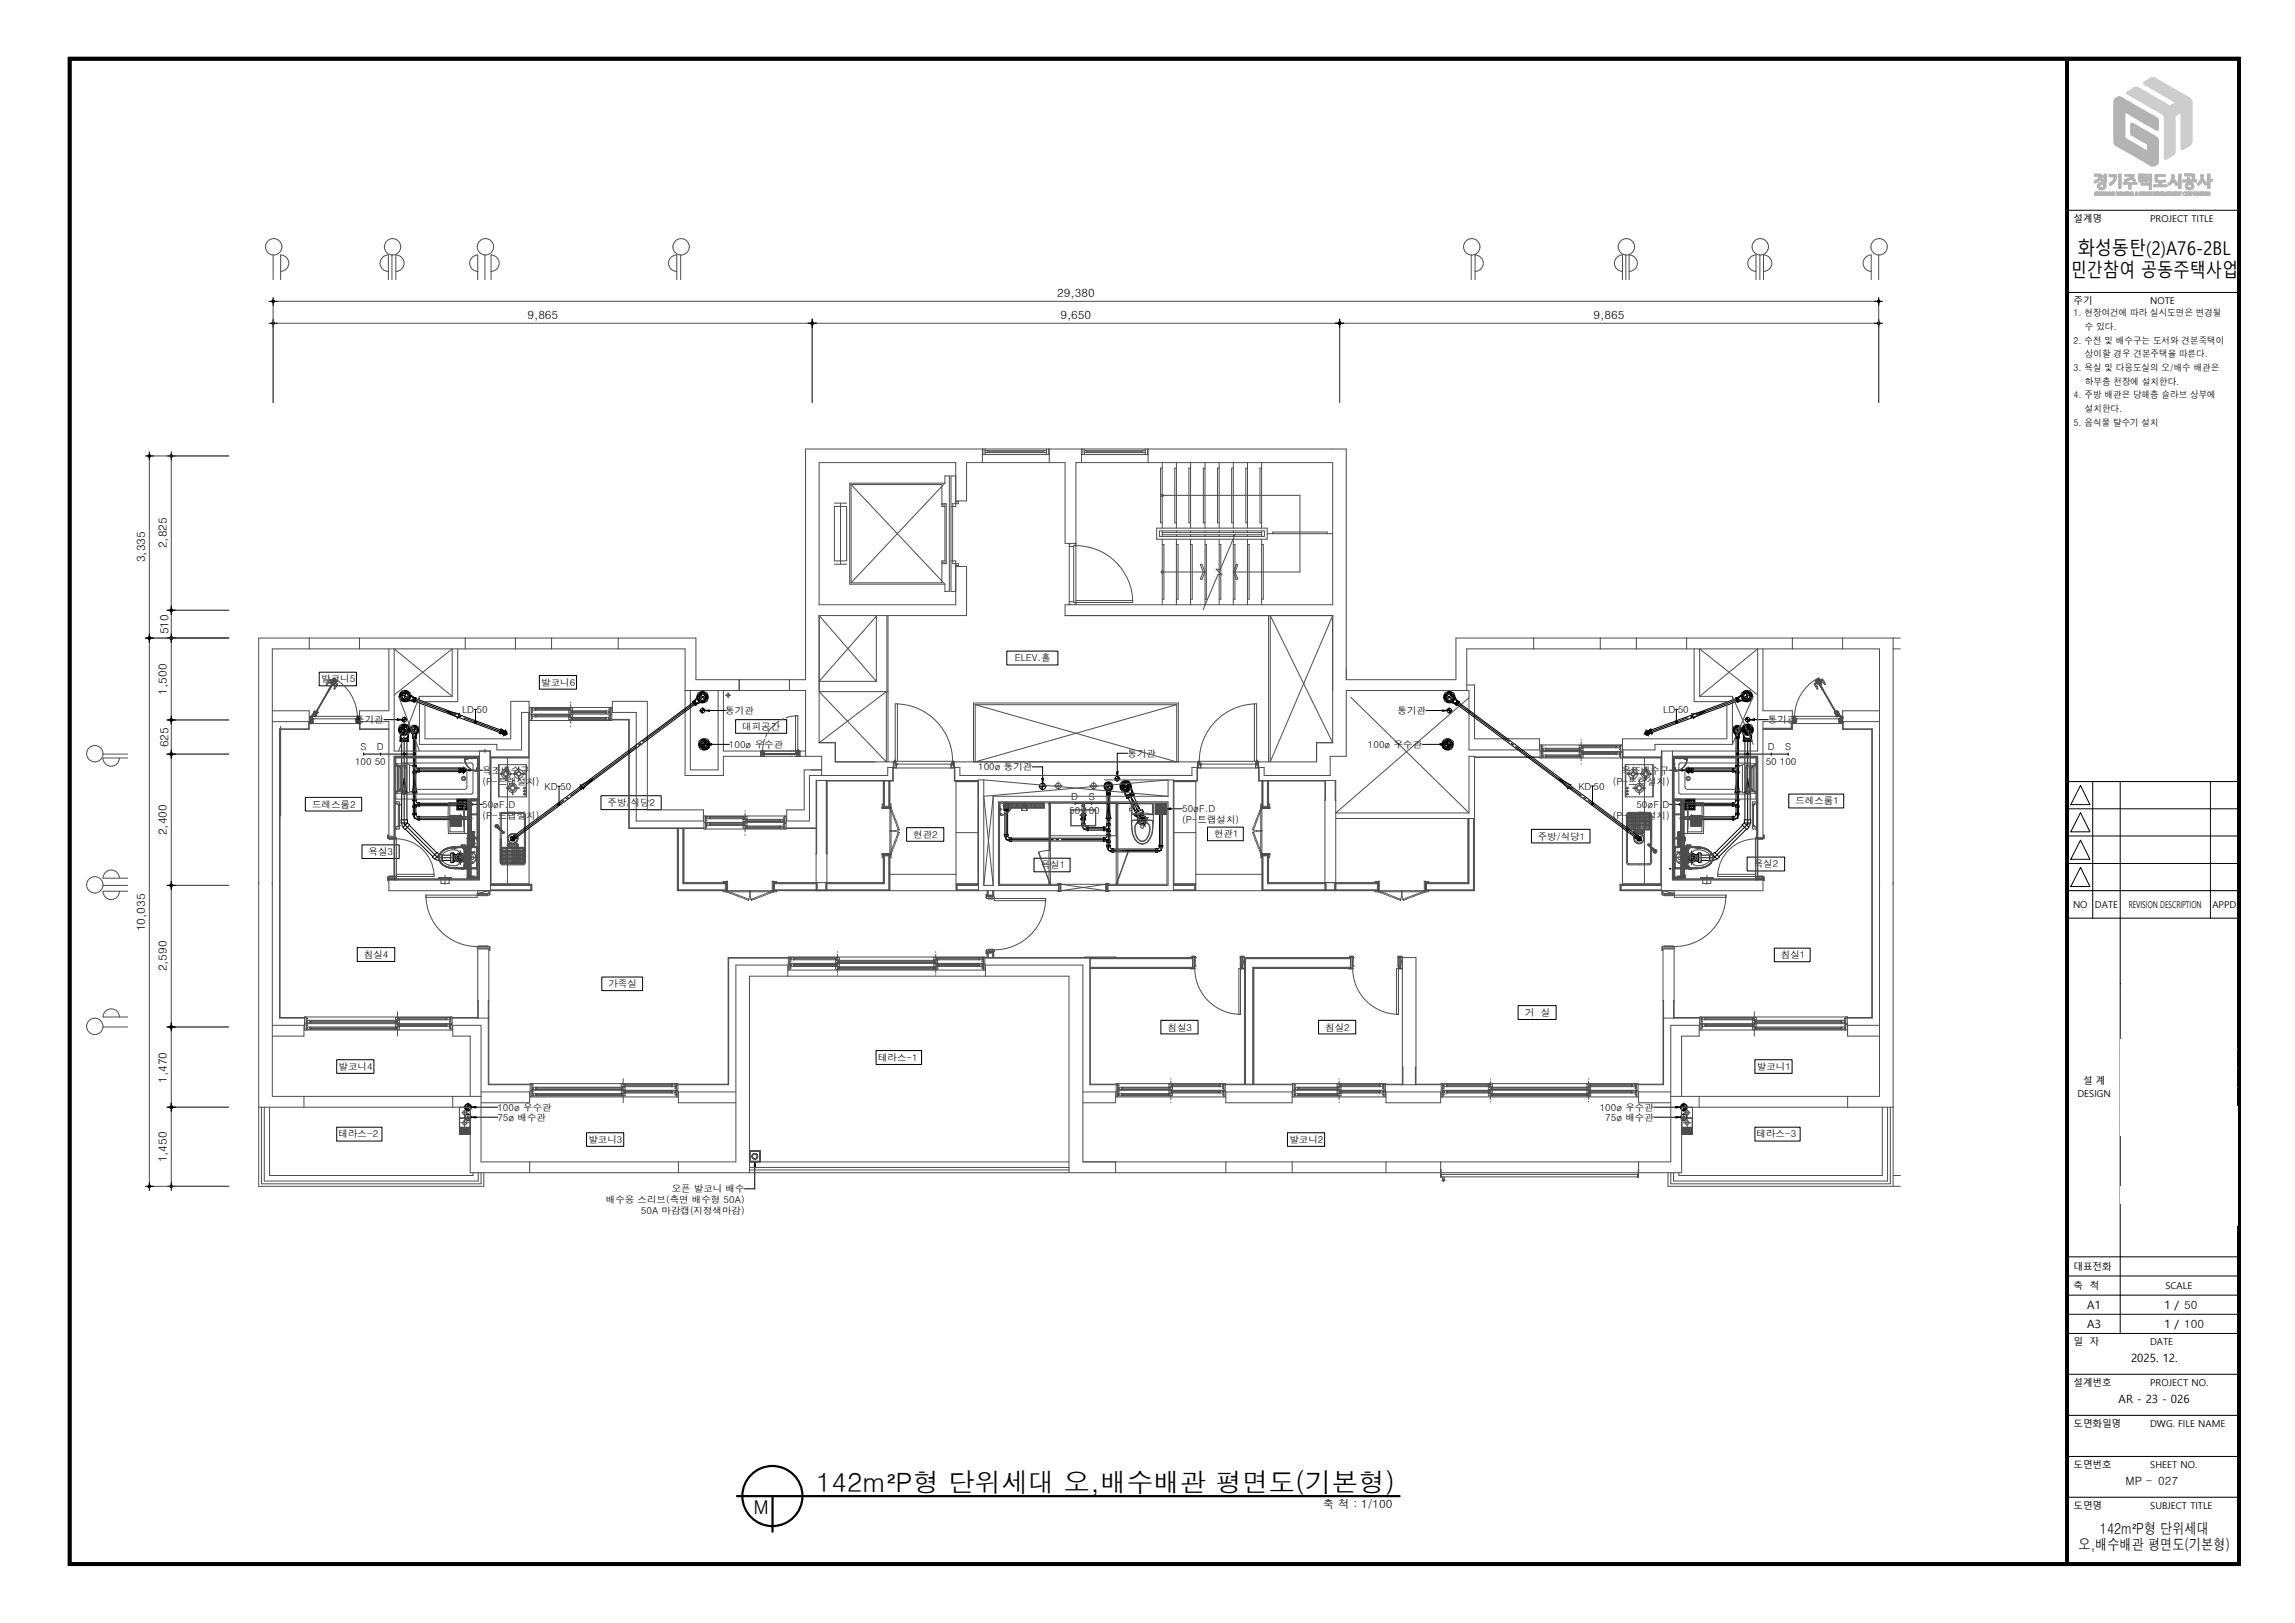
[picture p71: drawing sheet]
<svg xmlns="http://www.w3.org/2000/svg" width="420mm" height="297mm" viewBox="0 0 420 297" stroke-linecap="round" stroke-linejoin="round" font-family="sans-serif">
<defs><g id="words">
<text font-size="4.9" x="149.4" y="273">142m²P형 단위세대 오,배수배관 평면도(기본형)</text>
<g font-size="3.5">
<text x="380.2" y="46.6">화성동탄(2)A76-2BL</text>
<text x="379" y="50.6">민간참여 공동주택사업</text>
<text x="137.9" y="277">M</text>
</g>
<g font-size="2.8">
<text x="384.3" y="280.7">142m²P형 단위세대</text>
<text x="380.4" y="283.7">오,배수배관 평면도(기본형)</text>
</g>
<g font-size="2.1">
<text x="96.5" y="58.4">9,865</text>
<text x="193.5" y="54.4">29,380</text>
<text x="194.1" y="58.4">9,650</text>
<text x="291.6" y="58.4">9,865</text>
<text x="30.5" y="100.4" transform="rotate(-90 30.5 100.4)">2,825</text>
<text x="26.6" y="102.9" transform="rotate(-90 26.6 102.9)">3,335</text>
<text x="30.8" y="116.1" transform="rotate(-90 30.8 116.1)">510</text>
<text x="30.5" y="127.1" transform="rotate(-90 30.5 127.1)">1,500</text>
<text x="30.8" y="136.7" transform="rotate(-90 30.8 136.7)">625</text>
<text x="30.5" y="152.8" transform="rotate(-90 30.5 152.8)">2,400</text>
<text x="26.6" y="170.4" transform="rotate(-90 26.6 170.4)">10,035</text>
<text x="30.5" y="177.8" transform="rotate(-90 30.5 177.8)">2,590</text>
<text x="30.5" y="198.1" transform="rotate(-90 30.5 198.1)">1,470</text>
<text x="30.5" y="212.7" transform="rotate(-90 30.5 212.7)">1,450</text>
<text x="382" y="239.5">A1</text>
<text x="396.1" y="239.5">1 / 50</text>
<text x="382" y="243">A3</text>
<text x="396.1" y="243">1 / 100</text>
<text x="390" y="249.2">2025. 12.</text>
<text x="387.7" y="256.8">AR - 23 - 026</text>
<text x="242.1" y="275.9">축 척 : 1/100</text>
<text x="389" y="271.8">MP - 027</text>
</g>
<g font-size="1.7">
<text x="379.5" y="40.6">설계명</text>
<text x="393.5" y="40.6">PROJECT TITLE</text>
<text x="379.5" y="55.6">주기</text>
<text x="379.5" y="57.9">1. 현장여건에 따라 실시도면은 변경될</text>
<text x="393.5" y="55.6">NOTE</text>
<text x="379.5" y="62.9">2. 수전 및 배수구는 도서와 견본죽택이</text>
<text x="381.6" y="60.4">수 있다.</text>
<text x="381.6" y="65.4">상이할 경우 견본주택을 따른다.</text>
<text x="379.5" y="67.9">3. 욕실 및 다용도실의 오/배수 배관은</text>
<text x="381.6" y="70.4">하부층 천장에 설치한다.</text>
<text x="379.5" y="72.9">4. 주방 배관은 당해층 슬라브 상부에</text>
<text x="379.5" y="77.9">5. 음식물 탈수기 설치</text>
<text x="381.6" y="75.4">설치한다.</text>
<text x="58.8" y="124.9">발코니5</text>
<text x="99.1" y="125.5">발코니6</text>
<text x="185.7" y="121">ELEV.홀</text>
<text x="84.6" y="130.5">LD</text>
<text x="87.2" y="130.5">50</text>
<text x="132.7" y="130.7">통기관</text>
<text x="255.8" y="130.7">통기관</text>
<text x="304.4" y="130.4">LD</text>
<text x="307" y="130.4">50</text>
<text x="65" y="132.3">통기관</text>
<text x="66" y="137.2">S</text>
<text x="68.9" y="137.2">D</text>
<text x="133.4" y="136.9">100ø 우수관</text>
<text x="135.8" y="133.6">대피공간</text>
<text x="250.3" y="136.9">100ø 우수관</text>
<text x="323.5" y="137.2">D</text>
<text x="323.5" y="132.3">통기관</text>
<text x="326.7" y="137.2">S</text>
<text x="65" y="139.9">100</text>
<text x="68.6" y="140">50</text>
<text x="88.2" y="141.6">욕조배수구</text>
<text x="88.3" y="143.6">(P-트랩설치)</text>
<text x="179" y="141">100ø 통기관</text>
<text x="206.3" y="138.5">통기관</text>
<text x="295.1" y="143.6">(P-트랩설치)</text>
<text x="296.8" y="141.6">욕조배수구</text>
<text x="323.1" y="140">50</text>
<text x="325.7" y="139.9">100</text>
<text x="57.1" y="147.8">드레스룸2</text>
<text x="88.2" y="147.9">50øF.D</text>
<text x="88.3" y="149.8">(P-트랩설치)</text>
<text x="99.7" y="144.5">KD</text>
<text x="102.5" y="144.5">50</text>
<text x="111.2" y="147.5">주방/식당2</text>
<text x="195.7" y="149">50</text>
<text x="196" y="146.3">D</text>
<text x="198.2" y="149">100</text>
<text x="199.2" y="146.3">S</text>
<text x="216.4" y="148.7">50øF.D</text>
<text x="288.8" y="144.5">KD</text>
<text x="291.6" y="144.5">50</text>
<text x="295.1" y="149.8">(P-트랩설치)</text>
<text x="299.5" y="147.9">50øF.D</text>
<text x="328.6" y="147.2">드레스룸1</text>
<text x="167.1" y="153.3">현관2</text>
<text x="216.4" y="150.6">(P-트랩설치)</text>
<text x="222.2" y="153.2">현관1</text>
<text x="281.4" y="153.6">주방/식당1</text>
<text x="67.5" y="156.5">욕실3</text>
<text x="190.4" y="158.9">욕실1</text>
<text x="321" y="158.7">욕실2</text>
<text x="379.4" y="166.1">NO</text>
<text x="383.4" y="166.1">DATE</text>
<text x="389.6" y="166.1">REVISION DESCRIPTION</text>
<text x="404.9" y="166.1">APPD.</text>
<text x="66.6" y="175.3">침실4</text>
<text x="325.9" y="175.4">침실1</text>
<text x="111.4" y="180.7">가족실</text>
<text x="279.1" y="185.9">거 실</text>
<text x="213.7" y="188.6">침실3</text>
<text x="242.5" y="188.6">침실2</text>
<text x="62" y="195.8">발코니4</text>
<text x="160.7" y="194.1">테라스-1</text>
<text x="321.5" y="195.8">발코니1</text>
<text x="91" y="203.2">100ø 우수관</text>
<text x="292.8" y="203.2">100ø 우수관</text>
<text x="380.2" y="200.8">DESIGN</text>
<text x="381.2" y="198.3">설 계</text>
<text x="62" y="208.2">테라스-2</text>
<text x="91" y="205.1">75ø 배수관</text>
<text x="107.7" y="209.2">발코니3</text>
<text x="236" y="209.2">발코니2</text>
<text x="293.8" y="205.1">75ø 배수관</text>
<text x="321.5" y="208.2">테라스-3</text>
<text x="110.9" y="220.2">배수용 스리브(측면 배수형 50A)</text>
<text x="122.9" y="218.2">오픈 발코니 배수</text>
<text x="117.3" y="222.2">50A 마감캡(지정색마감)</text>
<text x="379.5" y="232.4">대표전화</text>
<text x="379.5" y="235.9">축</text>
<text x="382.4" y="235.9">척</text>
<text x="396.3" y="235.9">SCALE</text>
<text x="379.5" y="246.1">일</text>
<text x="382.4" y="246.1">자</text>
<text x="393.5" y="246.1">DATE</text>
<text x="379.5" y="253.6">설계번호</text>
<text x="393.5" y="253.6">PROJECT NO.</text>
<text x="379.5" y="261.1">도면화일명</text>
<text x="393.5" y="261.1">DWG. FILE NAME</text>
<text x="379.5" y="268.6">도면번호</text>
<text x="393.5" y="268.6">SHEET NO.</text>
<text x="379.5" y="276.1">도면명</text>
<text x="393.5" y="276.1">SUBJECT TITLE</text>
</g>
<text font-size=".2" fill="#4d4d4d" x="204.4" y="199.9">W2100</text>
</g></defs>
<g fill="none" stroke="#000" stroke-width=".18">
<path d="M12.5 10.5h366v276h-366zM12.5 10.5l.5 .5v275l-.5 .5zM12.5 10.5h366l-.5 .5h-365zM13 11h365v275h-365zM378 11l.5-.5v276l-.5-.5zM378.5 11h31v275h-31zM378.5 10.5h31.5v276h-31.5M378.5 10.5h31.5l-.5 .5h-31zM409.5 11l.5-.5v276l-.5-.5zM378.5 38.5h31M378.5 53.5h31M378.5 143h31"/>
<path d="M378.5 148h31M378.5 153h31M378.5 158h31M380.7 158.7l1.8 3.5h-3.5zM380.7 153.7l1.8 3.5h-3.5zM380.7 148.7l1.8 3.5h-3.5zM380.7 143.7l1.8 3.5h-3.5zM383 143v25M388 143v101M404.5 143v25M378.5 163h31M378.5 168h31"/>
<path d="M388 180h21.5M378.5 233.5h31M378.5 237h31M378.5 230h31M378.5 244h31M378.5 251.5h31M378.5 259h31M378.5 240.5h31M378.5 266.5h31M378.5 274h31M12.5 286.5l.5-.5h365l.5 .5zM378.5 286h31l.5 .5h-31.5z"/>
</g>
<path d="M12.5 10.5l.5 .5v275l-.5 .5zM12.5 10.5h366l-.5 .5h-365zM378.5 10.5h31.5l-.5 .5h-31zM12.5 286.5l.5-.5h365l.5 .5zM378 11l.5-.5v276l-.5-.5zM378.5 286h31l.5 .5h-31.5zM409.5 11l.5-.5v276l-.5-.5z" fill="#000"/>
<path d="M388 199h21.5M388 195.5h21.5M388 192h21.5M388 202.5h21.5" fill="none" stroke="#4d4d4d" stroke-width=".18"/>
<path d="M387.1 18.1a1.08 1.08 0 0 1 1.6 0l5.5 3.1a1.21 1.21 0 0 1 .8 1.6v.9l-.4 .1-5.7-3.3v4.8l4.1 2.4v-1.3l-3.1-1.8v-2h.4l3.8 2.1a1.18 1.18 0 0 1 .9 1.5v2.8a1.08 1.08 0 0 1-.4 1.2 1.08 1.08 0 0 1-1.3-.1l-4-2.3a6 6 0 0 1-2.3-1.5l-.2-.4v-4.9a5.4 5.4 0 0 1 .3-2.9z" fill="none" stroke="#b3b3b3" stroke-width=".18"/>
<path d="M387.1 18.1a1.08 1.08 0 0 1 1.6 0l5.5 3.1a1.21 1.21 0 0 1 .8 1.6v.9l-.4 .1-5.7-3.3v4.8l4.1 2.4v-1.3l-3.1-1.8v-2h.4l3.8 2.1a1.18 1.18 0 0 1 .9 1.5v2.8a1.08 1.08 0 0 1-.4 1.2 1.08 1.08 0 0 1-1.3-.1l-4-2.3a6 6 0 0 1-2.3-1.5l-.2-.4v-4.9a5.4 5.4 0 0 1 .3-2.9z" fill-rule="evenodd" fill="#b3b3b3"/>
<g fill="none" stroke="#b3b3b3" stroke-width=".18">
<path d="M383.3 31.9h1.2a.43 .43 0 0 0 .6 .2v-.2h.4v.1a1.95 1.95 0 0 1-.2 1.6 .73 .73 0 0 1-.6 1.1 .73 .73 0 0 1-.7-1 1.01 1.01 0 0 1 1.1-.3v-.3h-.6v-.3h.6v-.3h-.5a1.73 1.73 0 0 1-1.2 .9l-.2-.2 .2-.1a1.15 1.15 0 0 0 .8-.9h-.9z"/>
<circle cx="384.6" cy="34" r=".39"/>
</g>
<path d="M383.3 31.9v.3l.9 .1a1.45 1.45 0 0 1-1 .9l.2 .3a2.08 2.08 0 0 0 1.2-1h.5v.3h-.6v.3h.6v.3a.75 .75 0 0 0-1.2 .5 .75 .75 0 0 0 .9 .9 .75 .75 0 0 0 .5-1.2 2.08 2.08 0 0 0 .2-1.7h-.4v.2a.55 .55 0 0 1-.7-.2zM384.2 34a.4 .4 0 0 1 .8 0 .4 .4 0 0 1-.8 0z" fill-rule="evenodd" fill="#b3b3b3"/>
<path d="M386 32h1.2a1.67 1.67 0 0 1-1 2l-.2-.3a1.71 1.71 0 0 0 .9-1.4h-.9z" fill="none" stroke="#b3b3b3" stroke-width=".18"/>
<path d="M386 32h1.2a1.67 1.67 0 0 1-1 2l-.2-.3a1.71 1.71 0 0 0 .9-1.4h-.9z" fill-rule="evenodd" fill="#b3b3b3"/>
<path d="M387.8 31.9h.4v2.6h-.4zM388.9 31.9h1.5a.37 .37 0 0 1 .1 .4 .37 .37 0 0 1-.3 .3l.7 .4-.2 .2-.2-.1a.68 .68 0 0 0-1.1 0l-.5 .1-.1-.3 .7-.3 .6-.4h-1.2z" fill="none" stroke="#b3b3b3" stroke-width=".18"/>
<path d="M388 31.9v2.6" fill="none" stroke="#b3b3b3" stroke-width=".41"/>
<path d="M388.9 31.9h1.5a.37 .37 0 0 1 .1 .4 .37 .37 0 0 1-.3 .3l.7 .4-.2 .2-.2-.1a.68 .68 0 0 0-1.1 0l-.5 .1-.1-.3 .7-.3 .6-.4h-1.2z" fill-rule="evenodd" fill="#b3b3b3"/>
<path d="M388.6 33.4h2.5v.3h-1.1v.9h-.4v-.9h-1z" fill="none" stroke="#b3b3b3" stroke-width=".18"/>
<path d="M388.6 33.4h2.5v.3h-1.1v.9h-.4v-.9h-1z" fill-rule="evenodd" fill="#b3b3b3"/>
<path d="M391.8 33.6h1.8l.2 .1-.1 1h-.4v-.8h-1.5z" fill="none" stroke="#b3b3b3" stroke-width=".18"/>
<path d="M391.8 33.6h1.8l.2 .1-.1 1h-.4v-.8h-1.5z" fill-rule="evenodd" fill="#b3b3b3"/>
<path d="M391.4 31.9h1.1v.3h-.8v.2h.6a.15 .15 0 0 1 .2 .2 .15 .15 0 0 1-.2 .1h-.6a.22 .22 0 0 0 .1 .3 .22 .22 0 0 0 .3 0l.6-.2v-.9h.4v.5h.3v-.5h.4v1.5h-.4v-.7h-.3v.7h-.4v-.2l-.6 .1a.47 .47 0 0 1-.6 0 .47 .47 0 0 1-.1-.5z" fill="none" stroke="#b3b3b3" stroke-width=".18"/>
<path d="M391.4 31.9h1.1v.3h-.8v.2h.6a.15 .15 0 0 1 .2 .2 .15 .15 0 0 1-.2 .1h-.6a.22 .22 0 0 0 .1 .3 .22 .22 0 0 0 .3 0l.6-.2v-.9h.4v.5h.3v-.5h.4v1.5h-.4v-.7h-.3v.7h-.4v-.2l-.6 .1a.47 .47 0 0 1-.6 0 .47 .47 0 0 1-.1-.5z" fill-rule="evenodd" fill="#b3b3b3"/>
<path d="M394.4 31.9h1.8v.4h-1.4v.5a.33 .33 0 0 0 .2 .3 .33 .33 0 0 0 .4-.1l.8-.1 .1 .3-.8 .1v.6h1v.3h-2.4v-.3h1v-.1a.31 .31 0 0 0 0-.5 .31 .31 0 0 0-.4 0 1.32 1.32 0 0 1-.3-1.3z" fill="none" stroke="#b3b3b3" stroke-width=".18"/>
<path d="M394.4 31.9h1.8v.4h-1.4v.5a.33 .33 0 0 0 .2 .3 .33 .33 0 0 0 .4-.1l.8-.1 .1 .3-.8 .1v.6h1v.3h-2.4v-.3h1v-.1a.31 .31 0 0 0 0-.5 .31 .31 0 0 0-.4 0 1.32 1.32 0 0 1-.3-1.3z" fill-rule="evenodd" fill="#b3b3b3"/>
<path d="M397.4 32h.2a.3 .3 0 0 1 .3 .1 .3 .3 0 0 1 0 .4l-.1 .4 .3 .1 .4 .7-.3 .3-.5-.8-.7 .7-.3-.2a1.52 1.52 0 0 0 .7-1.7z" fill="none" stroke="#b3b3b3" stroke-width=".18"/>
<path d="M397.4 32h.2a.3 .3 0 0 1 .3 .1 .3 .3 0 0 1 0 .4l-.1 .4 .3 .1 .4 .7-.3 .3-.5-.8-.7 .7-.3-.2a1.52 1.52 0 0 0 .7-1.7z" fill-rule="evenodd" fill="#b3b3b3"/>
<path d="M398.7 31.9h.4v2.6h-.4zM399.8 31.8h1.3a.42 .42 0 0 1 .5 .1 .42 .42 0 0 1 0 .6l-.1 .4-.3-.1v-.6h-1.4z" fill="none" stroke="#b3b3b3" stroke-width=".18"/>
<path d="M398.9 31.9v2.6" fill="none" stroke="#b3b3b3" stroke-width=".41"/>
<path d="M399.8 31.8h1.3a.42 .42 0 0 1 .5 .1 .42 .42 0 0 1 0 .6l-.1 .4-.3-.1v-.6h-1.4z" fill-rule="evenodd" fill="#b3b3b3"/>
<g fill="none" stroke="#b3b3b3" stroke-width=".18">
<path d="M400 33.7a.76 .76 0 0 1 1.1-.2 .76 .76 0 0 1 .2 1 .76 .76 0 0 1-1 .2 .76 .76 0 0 1-.3-1z"/>
<circle cx="400.7" cy="34" r=".37"/>
</g>
<path d="M400 33.7a.74 .74 0 0 0 .6 1 .74 .74 0 0 0 .8-.9 .86 .86 0 0 0-1.4-.1zM400.3 34a.4 .4 0 0 1 .8 0 .4 .4 0 0 1-.8 0z" fill-rule="evenodd" fill="#b3b3b3"/>
<path d="M399.5 32.9h.8v-.4h.4v.4h1.3v.4h-2.5z" fill="none" stroke="#b3b3b3" stroke-width=".18"/>
<path d="M399.5 32.9h.8v-.4h.4v.4h1.3v.4h-2.5z" fill-rule="evenodd" fill="#b3b3b3"/>
<path d="M402.7 32h.2a.3 .3 0 0 1 .3 .1 .3 .3 0 0 1 0 .4l-.1 .4a1.02 1.02 0 0 1 .8 .8l-.3 .2-.6-.7-.7 .7-.2-.3a1.24 1.24 0 0 0 .6-1.6z" fill="none" stroke="#b3b3b3" stroke-width=".18"/>
<path d="M402.7 32h.2a.3 .3 0 0 1 .3 .1 .3 .3 0 0 1 0 .4l-.1 .4a1.02 1.02 0 0 1 .8 .8l-.3 .2-.6-.7-.7 .7-.2-.3a1.24 1.24 0 0 0 .6-1.6z" fill-rule="evenodd" fill="#b3b3b3"/>
<path d="M404 31.9h.4v.9h.5v.3h-.5v1.4h-.4z" fill="none" stroke="#b3b3b3" stroke-width=".18"/>
<path d="M404 31.9h.4v.9h.5v.3h-.5v1.4h-.4z" fill-rule="evenodd" fill="#b3b3b3"/>
<path d="M389.2 16.8l.8-.4a1.13 1.13 0 0 1 1.7-.1l5.4 3.1 1.1-.6-5.8-3.3-.1-.2v-.2l.1-.1a3.2 3.2 0 0 1 1.8-.8l4.5 2.6a6 6 0 0 1 2.3 1.5 6.4 6.4 0 0 1 .2 2.7v3.8a1.93 1.93 0 0 1-.5 1.9l-1.1 .7h-.2l-.3-.2v-6.6l-1 .7-.1 6.9-1.7 1-.2-.2v-6.9a1.16 1.16 0 0 0-.9-1.5l-5.9-3.4z" fill="none" stroke="#ccc" stroke-width=".18"/>
<path d="M389.2 16.8l.8-.4a1.13 1.13 0 0 1 1.7-.1l5.4 3.1 1.1-.6-5.8-3.3-.1-.2v-.2l.1-.1a3.2 3.2 0 0 1 1.8-.8l4.5 2.6a6 6 0 0 1 2.3 1.5 6.4 6.4 0 0 1 .2 2.7v3.8a1.93 1.93 0 0 1-.5 1.9l-1.1 .7h-.2l-.3-.2v-6.6l-1 .7-.1 6.9-1.7 1-.2-.2v-6.9a1.16 1.16 0 0 0-.9-1.5l-5.9-3.4z" fill-rule="evenodd" fill="#ccc"/>
<g fill="none" stroke="#b3b3b3" stroke-width=".18">
<path d="M383.3 31.9h1.2a.43 .43 0 0 0 .6 .2v-.2h.4v.1a1.95 1.95 0 0 1-.2 1.6 .73 .73 0 0 1-.6 1.1 .73 .73 0 0 1-.7-1 1.01 1.01 0 0 1 1.1-.3v-.3h-.6v-.3h.6v-.3h-.5a1.73 1.73 0 0 1-1.2 .9l-.2-.2 .2-.1a1.15 1.15 0 0 0 .8-.9h-.9zM383.4 35.2h.3l-.3 .1v.1l.2 .3-.1-.3a.18 .18 0 0 1 .2 .2 .18 .18 0 0 1-.1 .2l-.3-.1zM386 32h1.2a1.67 1.67 0 0 1-1 2l-.2-.3a1.71 1.71 0 0 0 .9-1.4h-.9zM387.8 31.9h.4v2.6h-.4zM388.6 33.4h2.5v.3h-1.1v.9h-.4v-.9h-1zM388.9 31.9h1.5a.37 .37 0 0 1 .1 .4 .37 .37 0 0 1-.3 .3l.7 .4-.2 .2-.2-.1a.68 .68 0 0 0-1.1 0l-.5 .1-.1-.3 .7-.3 .6-.4h-1.2zM391.4 31.9h1.1v.3h-.8v.2h.6a.15 .15 0 0 1 .2 .2 .15 .15 0 0 1-.2 .1h-.6a.22 .22 0 0 0 .1 .3 .22 .22 0 0 0 .3 0l.6-.2v-.9h.4v.5h.3v-.5h.4v1.5h-.4v-.7h-.3v.7h-.4v-.2l-.6 .1a.47 .47 0 0 1-.6 0 .47 .47 0 0 1-.1-.5zM391.8 33.6h1.8l.2 .1-.1 1h-.4v-.8h-1.5zM394.4 31.9h1.8v.4h-1.4v.5a.33 .33 0 0 0 .2 .3 .33 .33 0 0 0 .4-.1l.8-.1 .1 .3-.8 .1v.6h1v.3h-2.4v-.3h1v-.1a.31 .31 0 0 0 0-.5 .31 .31 0 0 0-.4 0 1.32 1.32 0 0 1-.3-1.3zM397.4 32h.2a.3 .3 0 0 1 .3 .1 .3 .3 0 0 1 0 .4l-.1 .4 .3 .1 .4 .7-.3 .3-.5-.8-.7 .7-.3-.2a1.52 1.52 0 0 0 .7-1.7zM398.7 31.9h.4v2.6h-.4zM399.8 31.8h1.3a.42 .42 0 0 1 .5 .1 .42 .42 0 0 1 0 .6l-.1 .4-.3-.1v-.6h-1.4z"/>
<path d="M400 33.7a.76 .76 0 0 1 1.1-.2 .76 .76 0 0 1 .2 1 .76 .76 0 0 1-1 .2 .76 .76 0 0 1-.3-1zM402.7 32h.2a.3 .3 0 0 1 .3 .1 .3 .3 0 0 1 0 .4l-.1 .4a1.02 1.02 0 0 1 .8 .8l-.3 .2-.6-.7-.7 .7-.2-.3a1.24 1.24 0 0 0 .6-1.6zM404 31.9h.4v.9h.5v.3h-.5v1.4h-.4z"/>
<circle cx="384.6" cy="34" r=".39"/>
<circle cx="400.7" cy="34" r=".37"/>
</g>
<path d="M383.4 35.2h.3l-.3 .1v.1l.2 .3-.1-.3a.18 .18 0 0 1 .2 .2 .18 .18 0 0 1-.1 .2l-.3-.1z" fill-rule="evenodd" fill="#b3b3b3"/>
<path d="M383.8 35.1l.2 .3 .3-.3-.3 .7z" fill="none" stroke="#b3b3b3" stroke-width=".18"/>
<path d="M383.8 35.1l.2 .3 .3-.3-.3 .7z" fill-rule="evenodd" fill="#b3b3b3"/>
<path d="M384.3 35.1h.3l-.2 .1v.2h.2l-.2 .1v.2l.2 .1h-.3z" fill="none" stroke="#b3b3b3" stroke-width=".18"/>
<path d="M384.3 35.1h.3l-.2 .1v.2h.2l-.2 .1v.2l.2 .1h-.3z" fill-rule="evenodd" fill="#b3b3b3"/>
<g fill="none" stroke="#b3b3b3" stroke-width=".18">
<path d="M384.8 35.3l.1-.1 .2 .1-.2 .4-.1-.2z"/>
<circle cx="384.9" cy="35.4" r=".3"/>
</g>
<path d="M384.8 35.2v.5l.1 .1 .2-.1a.38 .38 0 0 0-.2-.6zM384.8 35.3l.1-.1 .2 .1-.2 .4-.1-.2z" fill-rule="evenodd" fill="#b3b3b3"/>
<path d="M385.3 35.1l.3 .6 .1-.6v.7l-.4-.5v.5z" fill="none" stroke="#b3b3b3" stroke-width=".18"/>
<path d="M385.3 35.1l.3 .6 .1-.6v.7l-.4-.5v.5z" fill-rule="evenodd" fill="#b3b3b3"/>
<path d="M385.9 35.2h.3l-.3 .1v.1l.2 .3-.1-.3a.18 .18 0 0 1 .2 .2 .18 .18 0 0 1-.1 .2l-.3-.1z" fill="none" stroke="#b3b3b3" stroke-width=".18"/>
<path d="M385.9 35.2h.3l-.3 .1v.1l.2 .3-.1-.3a.18 .18 0 0 1 .2 .2 .18 .18 0 0 1-.1 .2l-.3-.1z" fill-rule="evenodd" fill="#b3b3b3"/>
<path d="M386.4 35.2h.3l-.3 .2 .2 .3 .1-.2-.1-.1a.18 .18 0 0 1 .1 .2 .18 .18 0 0 1-.1 .2l-.2-.1z" fill="none" stroke="#b3b3b3" stroke-width=".18"/>
<path d="M386.4 35.2h.3l-.3 .2 .2 .3 .1-.2-.1-.1a.18 .18 0 0 1 .1 .2 .18 .18 0 0 1-.1 .2l-.2-.1z" fill-rule="evenodd" fill="#b3b3b3"/>
<path d="M386.9 35.1v.7z" fill="none" stroke="#b3b3b3" stroke-width=".18"/>
<path d="M386.9 35.1v.7z" fill-rule="evenodd" fill="#b3b3b3"/>
<path d="M387.3 35.1v.3h.3l.1-.3v.7l-.1-.3h-.3v.3z" fill="none" stroke="#b3b3b3" stroke-width=".18"/>
<path d="M387.3 35.1v.3h.3l.1-.3v.7l-.1-.3h-.3v.3z" fill-rule="evenodd" fill="#b3b3b3"/>
<path d="M387.9 35.2l.1-.1 .3 .3-.3 .4-.2-.3zM387.9 35.3l.1-.1 .2 .2-.2 .3-.1-.2z" fill="none" stroke="#b3b3b3" stroke-width=".18"/>
<path d="M387.7 35.4a.3 .3 0 0 0 .6 0 .3 .3 0 0 0-.6 0zM387.9 35.3l.1-.1 .2 .2-.2 .3-.1-.2z" fill-rule="evenodd" fill="#b3b3b3"/>
<path d="M388.3 35.1h.1l.1 .6 .2-.6v.6a.36 .36 0 0 1-.4-.1 .36 .36 0 0 1 0-.5z" fill="none" stroke="#b3b3b3" stroke-width=".18"/>
<path d="M388.3 35.1h.1l.1 .6 .2-.6v.6a.36 .36 0 0 1-.4-.1 .36 .36 0 0 1 0-.5z" fill-rule="evenodd" fill="#b3b3b3"/>
<path d="M388.9 35.2h.2h-.2l.3 .4-.2 .2-.2-.1h.2l.1-.2-.2-.1z" fill="none" stroke="#b3b3b3" stroke-width=".18"/>
<path d="M388.9 35.2h.2h-.2l.3 .4-.2 .2-.2-.1h.2l.1-.2-.2-.1z" fill-rule="evenodd" fill="#b3b3b3"/>
<path d="M389.2 35.1h.1v.7h-.1z" fill="none" stroke="#b3b3b3" stroke-width=".18"/>
<path d="M389.2 35.1h.1v.7h-.1z" fill-rule="evenodd" fill="#b3b3b3"/>
<path d="M389.4 35.1l.4 .6v-.6h.1v.7l-.4-.5v.5h-.1z" fill="none" stroke="#b3b3b3" stroke-width=".18"/>
<path d="M389.4 35.1l.4 .6v-.6h.1v.7l-.4-.5v.5h-.1z" fill-rule="evenodd" fill="#b3b3b3"/>
<path d="M390 35.2h.4l-.3 .1-.1 .1 .3 .3v-.2l-.1-.1a.18 .18 0 0 1 .2 .2 .18 .18 0 0 1-.2 .2l-.2-.1z" fill="none" stroke="#b3b3b3" stroke-width=".18"/>
<path d="M390 35.2h.4l-.3 .1-.1 .1 .3 .3v-.2l-.1-.1a.18 .18 0 0 1 .2 .2 .18 .18 0 0 1-.2 .2l-.2-.1z" fill-rule="evenodd" fill="#b3b3b3"/>
<path d="M390.8 35.2h.3l-.1 .2 .1 .2 .1-.2-.1 .2 .1 .2-.4-.1zM390.8 35.5h.1l.1 .2h-.1zM390.9 35.2h.1v.1l-.1 .1z" fill="none" stroke="#b3b3b3" stroke-width=".18"/>
<path d="M390.8 35.2v.5l.4 .1-.1-.2 .1-.2-.1 .2-.1-.2 .1-.2zM390.8 35.5h.1l.1 .2h-.1zM390.9 35.2h.1v.1l-.1 .1z" fill-rule="evenodd" fill="#b3b3b3"/>
<path d="M391.5 35.1h.1l.1 .6 .2-.6v.6a.27 .27 0 0 1-.4 0 .27 .27 0 0 1 0-.4z" fill="none" stroke="#b3b3b3" stroke-width=".18"/>
<path d="M391.5 35.1h.1l.1 .6 .2-.6v.6a.27 .27 0 0 1-.4 0 .27 .27 0 0 1 0-.4z" fill-rule="evenodd" fill="#b3b3b3"/>
<path d="M392 35.1l.3 .1 .1 .1-.2 .2 .2 .3-.2-.3-.2 .3zM392.1 35.2h.1v.2z" fill="none" stroke="#b3b3b3" stroke-width=".18"/>
<path d="M392 35.1v.7l.1-.3 .3 .3-.2-.3 .2-.2-.1-.1zM392.1 35.2h.1v.2z" fill-rule="evenodd" fill="#b3b3b3"/>
<path d="M392.5 35.1l.3 .1-.1 .2 .1 .2v.1l-.3 .1zM392.5 35.2l.2 .1-.2 .1zM392.5 35.5h.2v.2h-.2z" fill="none" stroke="#b3b3b3" stroke-width=".18"/>
<path d="M392.5 35.1v.7l.3-.1v-.1l-.1-.2 .1-.2zM392.5 35.2l.2 .1-.2 .1zM392.5 35.5h.2v.2h-.2z" fill-rule="evenodd" fill="#b3b3b3"/>
<path d="M393 35.1h.1l.2 .7-.1-.2-.4 .2zM393.1 35.2l.1 .3h-.2z" fill="none" stroke="#b3b3b3" stroke-width=".18"/>
<path d="M393 35.1l-.2 .7 .2-.2h.2l.1 .2-.2-.7zM393.1 35.2l.1 .3h-.2z" fill-rule="evenodd" fill="#b3b3b3"/>
<path d="M393.4 35.1l.4 .6v-.6h.1v.7l-.4-.5v.5h-.1z" fill="none" stroke="#b3b3b3" stroke-width=".18"/>
<path d="M393.4 35.1l.4 .6v-.6h.1v.7l-.4-.5v.5h-.1z" fill-rule="evenodd" fill="#b3b3b3"/>
<path d="M394.2 35.1l.4 .2-.1 .4-.2 .1h-.1zM394.2 35.2l.3 .1v.3l-.3 .1z" fill="none" stroke="#b3b3b3" stroke-width=".18"/>
<path d="M394.2 35.1v.7h.1l.2-.1 .1-.4zM394.2 35.2l.3 .1v.3l-.3 .1z" fill-rule="evenodd" fill="#b3b3b3"/>
<path d="M394.7 35.1h.3l-.2 .1v.2h.2l-.2 .1v.2l.2 .1h-.3z" fill="none" stroke="#b3b3b3" stroke-width=".18"/>
<path d="M394.7 35.1h.3l-.2 .1v.2h.2l-.2 .1v.2l.2 .1h-.3z" fill-rule="evenodd" fill="#b3b3b3"/>
<path d="M395 35.1h.1l.1 .6 .3-.6-.2 .7z" fill="none" stroke="#b3b3b3" stroke-width=".18"/>
<path d="M395 35.1h.1l.1 .6 .3-.6-.2 .7z" fill-rule="evenodd" fill="#b3b3b3"/>
<path d="M395.5 35.1h.3l-.2 .1v.2h.2l-.2 .1v.2l.2 .1h-.3z" fill="none" stroke="#b3b3b3" stroke-width=".18"/>
<path d="M395.5 35.1h.3l-.2 .1v.2h.2l-.2 .1v.2l.2 .1h-.3z" fill-rule="evenodd" fill="#b3b3b3"/>
<path d="M395.9 35.1h.1v.6l.2 .1h-.3z" fill="none" stroke="#b3b3b3" stroke-width=".18"/>
<path d="M395.9 35.1h.1v.6l.2 .1h-.3z" fill-rule="evenodd" fill="#b3b3b3"/>
<path d="M396.3 35.2l.2-.1 .2 .1v.5l-.2 .1-.2-.1zM396.4 35.3l.1-.1 .1 .1v.4l-.2-.1z" fill="none" stroke="#b3b3b3" stroke-width=".18"/>
<path d="M396.3 35.2v.5l.2 .1 .2-.1v-.5l-.2-.1zM396.4 35.3l.1-.1 .1 .1v.4l-.2-.1z" fill-rule="evenodd" fill="#b3b3b3"/>
<path d="M396.8 35.1h.3l.1 .2-.2 .2v.3h-.2zM397 35.2l.1 .2z" fill="none" stroke="#b3b3b3" stroke-width=".18"/>
<path d="M396.8 35.1v.7h.2v-.3l.2-.2-.1-.2zM397 35.2l.1 .2z" fill-rule="evenodd" fill="#b3b3b3"/>
<path d="M397.3 35.1h.1l.2 .5 .1-.5h.2v.7h-.1v-.6l-.2 .6-.2-.6v.6h-.1z" fill="none" stroke="#b3b3b3" stroke-width=".18"/>
<path d="M397.3 35.1h.1l.2 .5 .1-.5h.2v.7h-.1v-.6l-.2 .6-.2-.6v.6h-.1z" fill-rule="evenodd" fill="#b3b3b3"/>
<path d="M398 35.1h.3l-.2 .1v.2h.2l-.2 .1v.2l.2 .1h-.3z" fill="none" stroke="#b3b3b3" stroke-width=".18"/>
<path d="M398 35.1h.3l-.2 .1v.2h.2l-.2 .1v.2l.2 .1h-.3z" fill-rule="evenodd" fill="#b3b3b3"/>
<path d="M398.4 35.1l.3 .6 .1-.6v.7l-.4-.5v.5z" fill="none" stroke="#b3b3b3" stroke-width=".18"/>
<path d="M398.4 35.1l.3 .6 .1-.6v.7l-.4-.5v.5z" fill-rule="evenodd" fill="#b3b3b3"/>
<path d="M398.9 35.1h.3l-.1 .1v.6h-.1z" fill="none" stroke="#b3b3b3" stroke-width=".18"/>
<path d="M398.9 35.1h.3l-.1 .1v.6h-.1z" fill-rule="evenodd" fill="#b3b3b3"/>
<path d="M399.5 35.2h.4l-.4 .2 .1 .2 .3 .2-.4-.1z" fill="none" stroke="#b3b3b3" stroke-width=".18"/>
<path d="M399.5 35.2h.4l-.4 .2 .1 .2 .3 .2-.4-.1z" fill-rule="evenodd" fill="#b3b3b3"/>
<path d="M400 35.2l.2-.1 .2 .1v.4l-.2 .2a.38 .38 0 0 1-.2-.6zM400.2 35.2l.2 .2-.2 .3-.2-.1z" fill="none" stroke="#b3b3b3" stroke-width=".18"/>
<path d="M400 35.2a.38 .38 0 0 0 .2 .6l.2-.2v-.4l-.2-.1zM400.2 35.2l.2 .2-.2 .3-.2-.1z" fill-rule="evenodd" fill="#b3b3b3"/>
<path d="M400.5 35.1l.4 .1-.1 .3 .1 .3-.2-.3-.2 .3zM400.6 35.2h.2v.2h-.2z" fill="none" stroke="#b3b3b3" stroke-width=".18"/>
<path d="M400.5 35.1v.7h.1v-.3l.3 .3-.1-.3 .1-.3zM400.6 35.2h.2v.2h-.2z" fill-rule="evenodd" fill="#b3b3b3"/>
<path d="M401 35.1l.3 .1v.3h-.2v.3h-.1zM401.1 35.2h.1v.2h-.1z" fill="none" stroke="#b3b3b3" stroke-width=".18"/>
<path d="M401 35.1v.7h.1v-.3h.2v-.3zM401.1 35.2h.1v.2h-.1z" fill-rule="evenodd" fill="#b3b3b3"/>
<path d="M401.4 35.2l.2-.1 .2 .1v.4l-.2 .2a.38 .38 0 0 1-.2-.6zM401.6 35.2l.2 .2-.2 .3-.1-.1z" fill="none" stroke="#b3b3b3" stroke-width=".18"/>
<path d="M401.4 35.2a.38 .38 0 0 0 .2 .6l.2-.2v-.4l-.2-.1zM401.6 35.2l.2 .2-.2 .3-.1-.1z" fill-rule="evenodd" fill="#b3b3b3"/>
<path d="M401.9 35.1a.22 .22 0 0 1 .3 .1 .22 .22 0 0 1 0 .3l.1 .3-.2-.3-.2 .3zM402 35.2h.2v.2h-.2z" fill="none" stroke="#b3b3b3" stroke-width=".18"/>
<path d="M401.9 35.1v.7h.1v-.3l.3 .3-.1-.3a.22 .22 0 0 0 0-.3 .22 .22 0 0 0-.3-.1zM402 35.2h.2v.2h-.2z" fill-rule="evenodd" fill="#b3b3b3"/>
<path d="M402.5 35.1h.1l.2 .7-.1-.2-.4 .2zM402.6 35.2l.1 .3h-.2z" fill="none" stroke="#b3b3b3" stroke-width=".18"/>
<path d="M402.5 35.1l-.2 .7 .2-.2 .3 .2-.2-.7zM402.6 35.2l.1 .3h-.2z" fill-rule="evenodd" fill="#b3b3b3"/>
<path d="M402.8 35.1h.4l-.2 .1v.6h-.1v-.6z" fill="none" stroke="#b3b3b3" stroke-width=".18"/>
<path d="M402.8 35.1h.4l-.2 .1v.6h-.1v-.6z" fill-rule="evenodd" fill="#b3b3b3"/>
<path d="M403.3 35.1h.1v.7h-.1z" fill="none" stroke="#b3b3b3" stroke-width=".18"/>
<path d="M403.3 35.1h.1v.7h-.1z" fill-rule="evenodd" fill="#b3b3b3"/>
<g fill="none" stroke="#b3b3b3" stroke-width=".18">
<path d="M403.6 35.3l.1-.1 .1 .1-.1 .4-.2-.2z"/>
<circle cx="403.7" cy="35.4" r=".3"/>
</g>
<path d="M403.5 35.2v.5l.2 .1 .2-.1a.38 .38 0 0 0-.2-.6zM403.6 35.3l.1-.1 .1 .1-.1 .4-.2-.2z" fill-rule="evenodd" fill="#b3b3b3"/>
<path d="M404 35.1l.3 .6v-.6h.1v.7l-.3-.5-.1 .5z" fill="none" stroke="#b3b3b3" stroke-width=".18"/>
<path d="M404 35.1l.3 .6v-.6h.1v.7l-.3-.5-.1 .5z" fill-rule="evenodd" fill="#b3b3b3"/>
<path d="M399.5 32.9h.8v-.4h.4v.4h1.3v.4h-2.5z" fill="none" stroke="#b3b3b3" stroke-width=".18"/>
<path d="M388 206h21.5M388 218.5h21.5" fill="none" stroke="#000" stroke-width=".18"/>
<!-- layer: TEXT -->
<g fill="none" stroke="#000" stroke-width=".4">
<path d="M134.9 273.8h121.2M141.4 273.8v6.5"/>
<circle cx="141.4" cy="273.8" r="5.5"/>
</g>
<g fill="none" stroke="#000" stroke-width=".3">
<path d="M73.3 135.5h1.4v.1h-1.4zM73.3 134.9v.6M73.9 132.8a.95 .95 0 0 0-.5 1.6l-.1 .2a.36 .36 0 0 0 .3 .6l.8-.1 .3-.3M73.9 132.8a.84 .84 0 0 1 .9 .8l-.1 1.1M74.7 134.8v.7M319.1 135.5h1.4v.1h-1.4zM319.1 134.8l.6 .4M319.1 134.8v.7M319.6 135.2h.5M319.8 132.8a.88 .88 0 0 0-.8 .8l.1 1.1M319.8 132.8a.85 .85 0 0 1 .8 .6 .85 .85 0 0 1-.2 .9l.1 .3a.36 .36 0 0 1-.3 .6M320.5 134.9v.6"/>
<path d="M205.7 143.2a.88 .88 0 0 1 1.1 .4l.4 1.1M205.7 143.2a.94 .94 0 0 0-.5 .9 .94 .94 0 0 0 .6 .8l.1 .3a.36 .36 0 0 0 .5 .3M206 145.5l.2 .4M206.2 145.9l1.3-.6 .1 .1-1.4 .7zM207.2 144.8l.3 .5M207.2 144.7l-.2 .4-.6 .4"/>
</g>
<g fill="none" stroke="#4d4d4d" stroke-width=".18">
<circle cx="74" cy="133.5" r=".61"/>
<circle cx="74" cy="133.5" r=".65"/>
<circle cx="319.8" cy="133.5" r=".61"/>
<circle cx="319.8" cy="133.5" r=".65"/>
<circle cx="206" cy="143.9" r=".61"/>
<circle cx="206" cy="143.9" r=".65"/>
</g>
<g fill="none" stroke="#000" stroke-width=".3">
<path d="M73.3 133.5h1.4M74 132.9v1.3M74 133a.32 .32 0 0 0-.3 .4 .32 .32 0 0 0 .4 .2 .29 .29 0 0 1 .2 .3 .29 .29 0 0 1-.3 .2M128.2 136.2h1.3M128.9 135.6a.32 .32 0 0 1 .2 .4 .32 .32 0 0 1-.4 .2 .29 .29 0 0 0-.1 .4 .29 .29 0 0 0 .3 .2M128.9 135.5v1.4M264.3 136.2h1.3M264.9 135.5v1.4M264.9 135.6a.32 .32 0 0 0-.2 .4 .32 .32 0 0 0 .4 .2 .29 .29 0 0 1 .1 .4 .29 .29 0 0 1-.3 .2M319.1 133.5h1.4M319.8 132.9v1.3M319.8 133a.32 .32 0 0 1 .3 .4 .32 .32 0 0 1-.4 .2 .29 .29 0 0 0-.2 .3 .29 .29 0 0 0 .3 .2"/>
<path d="M205.7 143.3l.6 1.2M205.8 143.4a.32 .32 0 0 0-.1 .5 .32 .32 0 0 0 .5 0 .29 .29 0 0 1 .2 .2 .29 .29 0 0 1-.1 .3M206.6 143.6l-1.2 .6M85 202.6h1.3M85.6 202v1.3M85.6 202a.32 .32 0 0 1 .3 .4 .32 .32 0 0 1-.4 .3 .28 .28 0 0 0-.1 .3 .28 .28 0 0 0 .2 .2M307.5 202.6h1.3M308.1 202a.32 .32 0 0 0-.2 .4 .32 .32 0 0 0 .4 .3 .28 .28 0 0 1 .1 .3 .28 .28 0 0 1-.3 .2M308.2 202v1.3"/>
<circle cx="74" cy="133.5" r=".57"/>
<circle cx="128.9" cy="136.2" r=".57"/>
<circle cx="264.9" cy="136.2" r=".57"/>
<circle cx="319.8" cy="133.5" r=".57"/>
<circle cx="206" cy="143.9" r=".57"/>
<circle cx="85.6" cy="202.6" r=".57"/>
<circle cx="308.2" cy="202.6" r=".57"/>
</g>
<g fill="none" stroke="#4d4d4d" stroke-width=".18">
<path d="M73.2 127.8h.1M73.2 132.9v.1M73.2 132.9h.1M73.2 134.1v.1a.14 .14 0 0 0 .1 .2 .14 .14 0 0 0 .2-.1M73.2 127.6l-.1 .2 .3 .1M73.3 132.8h.1M73.3 134.3h.1M73.3 132.7l-.1 .2M73.3 132.8h.2M73.4 132.7l-.1 .1M73.6 126.4l.1-.1 .2 .2M73.6 126.5h.1"/>
<path d="M73.6 126.5v.1M73.7 126.4v.1M74.4 128.3h.1M74.5 128.3h.1M74.5 132.8l.2-.1 .1 .2M74.5 134.3h.1M74.6 128.3h.1M74.7 128.1v.2l-.2 .1M74.7 134.3l-.1 .1M74.7 132.8h.1M74.7 134.3h.1M74.8 134.1v.1"/>
<path d="M74.8 134.2l-.1 .2M74.8 132.9v.1M74.9 126.8h.2v.2M75.1 126.9v.1M75.1 127l-.1 .1M75.3 133.1h.1M75.3 134l.2 .1M75.3 133.9v.1M75.3 132.9l-.1 .1M75.3 134.1h.1M75.4 133h.1M75.4 132.9l-.2 .2"/>
<path d="M76.3 134.1h.1M76.3 133h.2l-.1 .1M76.4 134.1h.1M76.4 133.9l.1 .1-.1 .1M76.5 134.1h-.1M76.5 133h-.1M127.7 127l.1 .1M127.8 128.3l.1 .1h.2M127.8 128.1v.2M127.8 126.8v.1M127.9 126.8h.1M128 135.7v.1"/>
<path d="M128.1 135.6l-.2 .1M128.2 137l.1 .2 .1-.1M128.2 136.9v.1M128.2 135.5l-.1 .1M128.2 137h.1M128.5 137.1h-.1M129.2 126.7l-.1 .1M129.2 126.7h.1M129.2 126.7l.2 .1-.1 .2M129.4 135.3l-.1 .1M129.4 128v.2M129.4 135.3l.2 .1"/>
<path d="M129.4 135.3h.1M129.4 128.2v.1h-.2M129.4 128.1v.1M129.5 135.5v.1M129.6 136.9h-.1M129.7 136.6l.1 .1M129.8 136.7l-.2 .2M264 136.7h.1M264 136.7l.1 .2h.2M264.1 136.6l-.1 .1M264.1 136.8h.1M264.3 135.4v.1"/>
<path d="M264.3 135.4v.2M264.3 135.4h.1M264.4 135.3l-.2 .1M264.4 135.3h.1M264.4 128v.2l.1 .1M264.4 135.3l.1 .1M264.5 128.2l-.1 .1M264.5 126.9v.1M264.6 126.8h-.1M264.6 126.7l-.1 .2M264.6 126.7h.1M264.6 126.7l.1 .1"/>
<path d="M264.6 128.3h-.1M265.3 137.1h.1M265.5 137.1h-.1M265.6 135.5l.1 .1M265.6 136.9v.1M265.6 137l-.1 .1M265.7 135.6l.2 .1M265.7 128.4h.1M265.8 135.7v.1M265.8 135.7h.1M265.8 135.6v.1M265.9 126.8h-.1"/>
<path d="M265.9 126.8l.2 .1M265.9 128.3v.1M266 128.1v.2M266 128.2l-.2 .2M266 126.9h.1M266.1 126.9l-.1 .2M317.3 133.1h.1M317.4 133.9l-.1 .1 .1 .1M317.4 134.1h-.1M317.4 133l-.1 .1M317.4 134.1h.1M317.5 134.1h-.1"/>
<path d="M317.5 133h-.2M318.3 133h.3l-.1 .1M318.3 134.1h.1M318.4 134.1h.1M318.5 133.9l.1 .1-.2 .1M318.5 133h.1M318.5 134.1h.1M318.7 127l.1 .1M318.8 126.9h-.1v.1M318.9 126.8l-.1 .1M319 132.9v.1M319 134.1v.2h.3"/>
<path d="M319.1 134.3h.1M319.1 132.8h.1M319.1 128.1v.2M319.1 128.2l.1 .1M319.1 128.3l.2 .1M319.1 132.7l-.1 .2M319.2 132.8h.1M319.2 132.7l-.1 .1M319.4 128.3h-.1M320 126.4h.1M320 126.4l-.1 .1M320 126.4l.2 .1"/>
<path d="M320.2 126.5v.1M320.2 126.5h.1M320.3 134.3h.2M320.3 132.8a.17 .17 0 0 1 .3 0 .17 .17 0 0 1 0 .2M320.5 134.3l-.1 .1M320.5 134.3h.1M320.6 127.6v.1M320.6 134.1v.1M320.6 127.9h-.2M320.6 132.8h-.1M320.6 134.2l-.1 .2M320.6 134.2h.1"/>
<path d="M320.7 127.7l-.1 .2M202.3 143.4v.1M202.3 144.3l-.1 .1 .2 .1M202.3 144.4h.1M202.3 143.3l-.1 .1M202.4 143.3h.1M202.4 143.3l-.2 .1M202.5 144.5h-.1M203.3 144.5h.1M203.3 143.3h.1M203.4 144.5h.1M203.4 143.3v.2"/>
<path d="M203.4 143.3h.1M203.4 144.4h.1M203.4 144.3l.1 .1M203.5 144.4h.1M203.5 144.4l-.1 .1M203.5 143.3l-.1 .1M205.1 143.5v.1M205.1 143.3l-.1 .2M205.1 143.3h.1M205.3 143.3h-.1M205.4 144.8l.2 .1M205.4 144.6v.2"/>
<path d="M205.7 144.8l-.1 .1M206.4 142.9l-.1 .1M206.4 142.9l.2 .1v.2M206.9 144.4l-.2 .1M206.9 144.2v.1M207 144.3l-.1 .2"/>
<circle cx="74" cy="133.5" r=".87"/>
<circle cx="74.1" cy="127.4" r=".87"/>
<circle cx="75.8" cy="133.5" r=".65"/>
<circle cx="127.8" cy="126.9" r=".02"/>
<circle cx="127.9" cy="128.3" r=".02"/>
<circle cx="128" cy="135.6" r=".02"/>
<circle cx="128.3" cy="137.1" r=".02"/>
<circle cx="128.6" cy="127.6" r=".87"/>
<circle cx="128.9" cy="136.2" r=".87"/>
<circle cx="129.3" cy="126.8" r=".02"/>
<circle cx="129.4" cy="128.2" r=".02"/>
<circle cx="129.5" cy="135.4" r=".02"/>
<circle cx="129.7" cy="136.8" r=".02"/>
<circle cx="264.9" cy="136.2" r=".87"/>
<circle cx="265.2" cy="127.6" r=".87"/>
<circle cx="317.9" cy="133.5" r=".65"/>
<circle cx="318.7" cy="126.9" r=".02"/>
<circle cx="319.2" cy="128.3" r=".02"/>
<circle cx="319.7" cy="127.4" r=".87"/>
<circle cx="319.8" cy="133.5" r=".87"/>
<circle cx="320.1" cy="126.4" r=".02"/>
<circle cx="320.6" cy="127.8" r=".02"/>
<circle cx="202.8" cy="143.9" r=".65"/>
<circle cx="205.1" cy="143.4" r=".02"/>
<circle cx="205.5" cy="144.9" r=".02"/>
<circle cx="206" cy="143.9" r=".87"/>
<circle cx="206.5" cy="143" r=".02"/>
<circle cx="206.9" cy="144.4" r=".02"/>
</g>
<g fill="none" stroke="#000" stroke-width=".4">
<circle cx="74" cy="133.5" r=".94"/>
<circle cx="74.1" cy="127.4" r=".94"/>
<circle cx="75.8" cy="133.5" r=".7"/>
<circle cx="128.6" cy="127.6" r=".94"/>
<circle cx="128.9" cy="136.2" r=".94"/>
<circle cx="264.9" cy="136.2" r=".94"/>
<circle cx="265.2" cy="127.6" r=".94"/>
<circle cx="317.9" cy="133.5" r=".7"/>
<circle cx="319.7" cy="127.4" r=".94"/>
<circle cx="319.8" cy="133.5" r=".94"/>
<circle cx="202.8" cy="143.9" r=".7"/>
<circle cx="206" cy="143.9" r=".94"/>
</g>
<g fill="none" stroke="#000" stroke-width=".18">
<path d="M73.5 131.7h1M73.5 127.2l1.2 .4M73.5 131.7l.3 .2 .4-.4 .2 .2M74 131.2v1M74.3 126.9a.32 .32 0 0 0-.4 .2 .32 .32 0 0 0 .3 .4 .28 .28 0 0 1 0 .3 .28 .28 0 0 1-.3 .1M74.3 126.8l-.4 1.2M75.3 133.5h1.1M75.4 133.5l.3 .3 .4-.5 .2 .2M75.8 133.1v.9M128.1 130h1M128.1 130l.3 .3 .4-.5 .2 .2M128.2 127l.8 1.1"/>
<path d="M128.2 127.1a.32 .32 0 0 0 0 .5 .32 .32 0 0 0 .5-.1 .29 .29 0 0 1 .3 .2 .29 .29 0 0 1-.1 .3M128.6 129.6v.9M129.1 127.2l-1 .8M264.7 127.2l1 .8M264.7 130h1M264.8 130l.2-.2 .4 .5 .3-.3M265.2 129.6v.9M265.6 127.1a.32 .32 0 0 1 0 .5 .32 .32 0 0 1-.5-.1 .29 .29 0 0 0-.3 .2 .29 .29 0 0 0 .1 .3M265.6 127l-.8 1.1M317.4 133.5h1.1M317.5 133.5l.2-.2 .4 .5 .3-.3M317.9 133.1v.9"/>
<path d="M319.3 131.7h1M319.4 131.7l.2-.2 .4 .4 .3-.2M319.5 126.8l.4 1.2M319.5 126.9a.32 .32 0 0 1 .4 .2 .32 .32 0 0 1-.3 .4 .29 .29 0 0 0 0 .3 .29 .29 0 0 0 .3 .1M319.8 131.2v1M320.3 127.2l-1.2 .4M202.3 143.9h1.1M202.4 143.9l.3 .2 .4-.4 .2 .2M202.8 143.4v1M204 142.5h1M204.5 142.1l.2 .2-.5 .4 .3 .2M204.5 142v1"/>
<circle cx="74" cy="131.7" r=".43"/>
<circle cx="74.1" cy="127.4" r=".57"/>
<circle cx="75.8" cy="133.5" r=".43"/>
<circle cx="128.6" cy="127.6" r=".57"/>
<circle cx="128.6" cy="130" r=".43"/>
<circle cx="265.2" cy="127.6" r=".57"/>
<circle cx="265.2" cy="130" r=".43"/>
<circle cx="317.9" cy="133.5" r=".43"/>
<circle cx="319.7" cy="127.4" r=".57"/>
<circle cx="319.8" cy="131.7" r=".43"/>
<circle cx="202.8" cy="143.9" r=".43"/>
<circle cx="204.5" cy="142.5" r=".43"/>
</g>
<g fill="none" stroke="#000" stroke-width=".3">
<path d="M73.5 126.9a.93 .93 0 0 1 1.6 .3l.4 .4a.36 .36 0 0 1 .2 .4 .36 .36 0 0 1-.4 .2h-.7a.91 .91 0 0 1-1.2-1.1zM75.3 128.2l.4 .1M75.5 127.6l.4 .1M75.6 133.1a.63 .63 0 0 1 .8 .1 .63 .63 0 0 1-.1 .8l-.2 .7-.3 .1-.2-.2-.2-.5a.76 .76 0 0 1 .2-1zM75.6 134.6v.4h.5v-.1h-.5M75.9 127.7h.2l-.3 .7h-.1zM76.1 134.6v.3M126.7 128.5l.2-.1 .5 .6-.2 .1zM127.3 128.1l-.4 .3M127.7 128.7l-.4 .3M128.1 127a.79 .79 0 0 1 1.2 .4 .79 .79 0 0 1-.8 1l-.8 .3a.36 .36 0 0 1-.4-.1 .36 .36 0 0 1-.1-.5zM266.1 128.7l.4 .3"/>
<path d="M266.5 128.1l.4 .3M266.6 128.1l-.4-.6a.9 .9 0 0 0-1.6-.4 .91 .91 0 0 0 0 1 .91 .91 0 0 0 1 .4l.5 .2M266.6 128.1a.36 .36 0 0 1-.1 .5 .36 .36 0 0 1-.4 .1M266.9 128.4l.2 .1-.5 .6-.2-.1zM317.7 134.6l-.2-.6a.6 .6 0 0 1 .2-1 .6 .6 0 0 1 .7 .8l-.2 .8M317.7 134.6l.2 .2 .3-.2M317.7 127.7h.2l.2 .7h-.1zM317.7 134.6v.3M318.2 134.6v.4h-.5v-.1h.5M318.3 127.6l-.4 .1M318.3 127.6l.4-.4a.89 .89 0 0 1 1-.6 .89 .89 0 0 1 .7 .8 .94 .94 0 0 1-1.2 .8h-.7a.36 .36 0 0 1-.3-.2 .36 .36 0 0 1 .1-.4zM318.5 128.2l-.4 .1"/>
<path d="M202.6 143.4a.63 .63 0 0 1 .8 .2 .63 .63 0 0 1-.1 .8l-.2 .6-.3 .1-.2-.2-.2-.5a.76 .76 0 0 1 .2-1zM202.6 145v.4h.5v-.1h-.5M203.1 145v.3"/>
</g>
<g fill="none" stroke="#4d4d4d" stroke-width=".18">
<circle cx="74.1" cy="127.4" r=".61"/>
<circle cx="74.1" cy="127.4" r=".65"/>
<circle cx="75.8" cy="133.5" r=".49"/>
<circle cx="75.8" cy="133.5" r=".45"/>
<circle cx="128.6" cy="127.6" r=".61"/>
<circle cx="128.6" cy="127.6" r=".65"/>
<circle cx="265.2" cy="127.6" r=".61"/>
<circle cx="265.2" cy="127.6" r=".65"/>
<circle cx="318" cy="133.5" r=".49"/>
<circle cx="318" cy="133.5" r=".45"/>
<circle cx="319.7" cy="127.4" r=".61"/>
<circle cx="319.7" cy="127.4" r=".65"/>
<circle cx="202.8" cy="143.9" r=".49"/>
<circle cx="202.8" cy="143.9" r=".45"/>
</g>
<!-- layer: P -->
<g fill="none" stroke="#000" stroke-width=".18">
<path d="M66.5 138h9.3M66.5 137.8v.4M69.6 137.8v.4M70.3 131.7h3.3M72.7 131.5l.9 .2-.9 .1zM73.8 138h.2l-.1 .1zM73.9 137.8h.1v.2zM74 138v.2l-.1-.1zM74 138l.1 .1-.1 .1zM74 138h.2l-.1 .1zM74 138l.1-.2 .1 .2zM74 137.8h.1l-.1 .2z"/>
<path d="M75.6 138h.2l-.1 .1zM75.7 137.8h.1v.2zM75.8 138v.2l-.1-.1zM75.8 138l.2 .1-.2 .1zM75.8 138h.2v.1zM75.8 138l.2-.2v.2zM75.8 137.8h.2l-.2 .2zM86.8 132.2h.2l-.1 .1zM86.8 129.8h.4M86.9 132.3l.1-.1v.2zM86.9 132h.1v.2zM87 132.2l.2 .1-.2 .1z"/>
<path d="M87 132.2h.2v.1zM87 132h.2l-.2 .2zM87 129.8v2.4M87.2 132v.2h-.2zM129 130l.8-.1v.3zM129 130h3.8M129.4 136.2l.9-.1v.3zM129.4 136.2h4.1M206.3 137.8h-1.8v4.3M260.3 136.2h4.1M261 130h3.8M263.6 136.1l.8 .1-.8 .2z"/>
<path d="M264 129.9l.8 .1-.8 .2zM306.6 129.8h.4M306.6 132.2h.2l-.1 .1zM306.7 132l.1 .2h-.2zM306.7 132h.1v.2zM306.8 132.2h.2l-.1 .1zM306.8 132.2l.1 .1-.1 .1zM306.8 132.2v.2l-.1-.1zM306.8 132h.1l-.1 .2zM306.8 129.8v2.4M317.8 138h.2l-.2 .1zM317.8 138.1l.2-.1v.2z"/>
<path d="M317.8 137.8l.2 .2h-.2zM317.8 137.8h.2v.2zM318 138h.1v.1zM318 138l.1 .1-.1 .1zM318 137.8h.1l-.1 .2zM318 138h9.3M319.6 138h.2l-.1 .1zM319.7 138.1l.1-.1v.2zM319.7 137.8l.1 .2h-.2zM319.7 137.8h.1v.2zM319.8 138h.2l-.1 .1zM319.8 138l.1 .1-.1 .1z"/>
<path d="M319.8 137.8h.1l-.1 .2zM320.2 131.7l.9-.2v.3zM320.2 131.7h3.3M324.2 137.8v.4M327.3 137.8v.4M85.3 140.9l.8-.1v.3zM85.3 140.9h3M85.6 147.2l.9-.1v.2zM85.6 147.2h2.7M102.1 143.9h.4M102.1 147.2h.2l-.1 .1zM102.2 147.3l.1-.1v.2z"/>
<path d="M102.2 147h.1v.2zM102.3 147.2l.1 .1-.1 .1zM102.3 147.2h.2l-.1 .1zM102.3 147h.1l-.1 .2zM102.3 143.9v3.3M102.4 147l.1 .2h-.2zM188.9 140.3h1.9v3M190.7 142.5h.3l-.2 .8zM196.7 147h10.9M196.7 146.8v.4M199.8 146.8v.4M202.6 147h.2l-.1 .2z"/>
<path d="M202.7 146.9l.1-.1v.2zM202.8 147v.2h-.1zM202.8 147l.2 .2h-.2zM202.8 147h.2v.2zM202.8 147l.2-.1v.1zM202.8 146.8l.2 .1-.2 .1zM204.3 141.2h.3l-.1 .9zM207.4 147h.2l-.2 .2zM207.4 146.9l.2-.1v.2zM207.6 147v.2h-.2zM207.6 147l.1 .2h-.1zM207.6 147h.2l-.1 .2z"/>
<path d="M207.6 146.8l.1 .1-.1 .1zM207.7 146.9l.1 .1h-.2zM213.5 148l.8-.1v.3zM213.5 148h2.9M291.2 147.1h.2l-.1 .1zM291.2 143.8h.4M291.3 147.2l.1-.1v.2zM291.3 147l.1 .1h-.2zM291.3 147l.1-.1v.2zM291.4 147.1h.2v.1zM291.4 147.1l.2 .1-.2 .1zM291.4 146.9l.2 .1-.2 .1z"/>
<path d="M291.4 143.8v3.3M305.5 147.2h2.7M305.5 140.9h3M307.3 147.1l.9 .1-.9 .1zM307.7 140.8l.8 .1-.8 .2zM85 204.4h6.1M85.6 203.8v1.4M86.3 204.4l.8-.1v.3zM86.3 202.6l.8-.1v.3zM86.3 202.6h4.8M138.1 212.6l.2 .8h-.3zM138.1 212.6v4.9h-1.9"/>
<path d="M302.7 204.4h6.1M302.7 202.6h4.8M306.7 204.3l.8 .1-.8 .2zM306.7 202.5l.8 .1-.8 .2zM308.2 203.8v1.4"/>
<circle cx="85.6" cy="204.4" r=".57"/>
<circle cx="308.2" cy="204.4" r=".57"/>
</g>
<g fill="#000">
<path d="M72.7 131.5l.9 .2-.9 .1zM73.8 138h.2l-.1 .1zM74 138v.2l-.1-.1zM74 138l.1 .1-.1 .1zM74 138h.2l-.1 .1zM74 138l.1-.2 .1 .2zM74 137.8h.1l-.1 .2zM73.9 137.8h.1v.2zM73.9 137.8l.1 .2h-.2zM75.6 138h.2l-.1 .1zM75.8 138v.2l-.1-.1zM75.8 138l.2 .1-.2 .1z"/>
<path d="M75.8 138h.2v.1zM75.8 138l.2-.2v.2zM75.8 137.8h.2l-.2 .2zM75.7 137.8h.1v.2zM75.7 137.8l.1 .2h-.2zM86.8 132.2h.2l-.1 .1zM86.9 132.3l.1-.1v.2zM87 132.2l.2 .1-.2 .1zM87 132.2h.2v.1zM87.2 132v.2h-.2zM87 132h.2l-.2 .2zM86.9 132h.1v.2z"/>
<path d="M86.9 132l.1 .2h-.2zM129 130l.8-.1v.3zM129.4 136.2l.9-.1v.3zM263.6 136.1l.8 .1-.8 .2zM264 129.9l.8 .1-.8 .2zM306.8 132.2h.2l-.1 .1zM306.8 132.2l.1 .1-.1 .1zM306.8 132.2v.2l-.1-.1zM306.6 132.2h.2l-.1 .1zM306.7 132l.1 .2h-.2zM306.7 132h.1v.2zM306.8 132h.1l-.1 .2z"/>
<path d="M306.9 132l.1 .2h-.2zM318 138h.1v.1zM318 138l.1 .1-.1 .1zM317.8 138.1l.2-.1v.2zM317.8 138h.2l-.2 .1zM317.8 137.8l.2 .2h-.2zM317.8 137.8h.2v.2zM318 137.8h.1l-.1 .2zM318.1 137.8v.2h-.1zM319.8 138h.2l-.1 .1zM319.8 138l.1 .1-.1 .1zM319.7 138.1l.1-.1v.2z"/>
<path d="M319.6 138h.2l-.1 .1zM319.7 137.8l.1 .2h-.2zM319.7 137.8h.1v.2zM319.8 137.8h.1l-.1 .2zM319.9 137.8l.1 .2h-.2zM320.2 131.7l.9-.2v.3zM85.3 140.9l.8-.1v.3zM85.6 147.2l.9-.1v.2zM102.1 147.2h.2l-.1 .1zM102.2 147.3l.1-.1v.2zM102.3 147.2l.1 .1-.1 .1zM102.3 147.2h.2l-.1 .1z"/>
<path d="M102.4 147l.1 .2h-.2zM102.3 147h.1l-.1 .2zM102.2 147h.1v.2zM102.2 147l.1 .2h-.2zM190.7 142.5h.3l-.2 .8zM202.6 147h.2l-.1 .2zM202.8 147v.2h-.1zM202.8 147l.2 .2h-.2zM202.8 147h.2v.2zM202.8 147l.2-.1v.1zM202.8 146.8l.2 .1-.2 .1zM202.7 146.9l.1-.1v.2z"/>
<path d="M202.7 146.9l.1 .1h-.2zM204.3 141.2h.3l-.1 .9zM207.4 147h.2l-.2 .2zM207.6 147v.2h-.2zM207.6 147l.1 .2h-.1zM207.6 147h.2l-.1 .2zM207.7 146.9l.1 .1h-.2zM207.6 146.8l.1 .1-.1 .1zM207.4 146.9l.2-.1v.2zM207.4 146.9l.2 .1h-.2zM213.5 148l.8-.1v.3zM291.4 147.1h.2v.1z"/>
<path d="M291.4 147.1l.2 .1-.2 .1zM291.3 147.2l.1-.1v.2zM291.2 147.1h.2l-.1 .1zM291.3 147l.1 .1h-.2zM291.3 147l.1-.1v.2zM291.4 146.9l.2 .1-.2 .1zM291.6 147v.1h-.2zM307.3 147.1l.9 .1-.9 .1zM307.7 140.8l.8 .1-.8 .2zM86.3 204.4l.8-.1v.3zM86.3 202.6l.8-.1v.3zM138.1 212.6l.2 .8h-.3z"/>
<path d="M306.7 204.3l.8 .1-.8 .2zM306.7 202.5l.8 .1-.8 .2z"/>
</g>
<!-- layer: SYM -->
<g fill="none" stroke="#000" stroke-width=".18">
<path d="M91.4 134.2h.1M91.6 134.2h.1M91.6 133.4l-.2 .8M91.7 133.4l.1 .1M91.7 133.4h.1M91.7 134.2h.1M91.7 133.9l1.2 .4M91.7 134.2l.2 .1M91.8 133.5l-.3 .8-.1-.1M91.8 133.5h.1M91.9 133.5l.3 .2M91.9 133.5l-.3 .7"/>
<path d="M91.9 133.6h.1M91.9 133.6l-.2 .6M92.1 133.9h.4a.18 .18 0 0 1 0 .2 .18 .18 0 0 1-.2 0l-.1 .3-.2-.2zM92.5 133.8v.2l-.3 .2v.2M92.6 133.5l-.4 1.2M301.2 133.5l.5 1.2M301.3 133.8a.31 .31 0 0 1 .4 .2 .31 .31 0 0 1-.2 .4l.2-.2-.2-.1a.16 .16 0 0 1-.2 0 .16 .16 0 0 1 0-.3zM301.3 133.8v.2l.3 .2v.2M301.8 133.7h-.1M301.9 133.6v.1M301.9 133.6l.2 .6M301.9 133.5h.1"/>
<path d="M301.9 133.5l.3 .8M302 133.6h-.1M302.1 133.9l-1.3 .4M302.1 133.4l-.1 .1 .2 .8M302.2 133.4l.2 .8-.2 .1M302.2 134.2h.1M302.2 134.2l-.3 .1M302.2 134.3h.1M82.6 156.1l-.1 .1v1.6l.4 .1M82.6 156.1h.3v1.8M82.9 156.1v1.7M83 156.2v.1"/>
<path d="M83 156.9h2.5M83 156.3h.2M83 157.7h.2M83 157.6v.1M83.1 156.3l.5 .1M83.2 156.3v1.3M83.3 157.5l-.2 .1M83.3 157.6h.3M83.4 149.3h.1M83.5 149.3h.1M83.6 146.2h2v2h-2zM83.6 149.3l.1 .8h-.3v-.8"/>
<path d="M83.6 149.3v.8M83.7 149.7h1.2M83.7 149.4h.1M83.7 150h.1M83.7 156.7l.7 .8M83.7 156.8l.7 .8M83.7 156.9l.6 .7M83.7 157.1l.4 .5M83.7 147.6h.2M83.7 146.3h1.8v1.8h-1.8zM83.7 146.8h.1M83.7 156.7l.8 .8"/>
<path d="M83.7 157.2l.3 .3M83.8 146.8h.2v.7M83.8 149.4h.1M83.8 150h.1M83.8 147.2h1.6M83.8 149.4h.2M83.8 149.4v.6M83.8 156.6l.7 .8M83.8 147.2v.1M83.8 146.8l.1 .1M83.8 147.2l.1 .1M83.8 147.6l.1 .1"/>
<path d="M83.8 150h.2M83.8 156.5l.2 .1M83.8 146.6h.1M83.8 146.4h.1M83.8 146.8h.1M83.8 148h.1M83.9 146.4h.1M83.9 146.4l-.1 .1h.1M83.9 146.8h.1M83.9 148l-.1-.1 .1-.1 .1 .1-.1 .1M83.9 148h.1M83.9 146.5v.1"/>
<path d="M83.9 146.9h.1M83.9 156.5l.1 .1M83.9 146.4v.1M83.9 147.5h.1M83.9 147.2h.1M83.9 146.8v.8M83.9 156.4l.1 .1M83.9 147.1v.1M83.9 147.5l-.1 .1M84 147.2v.1M84 147.5v.1M84 140.5v.1"/>
<path d="M84 156.4v.1M84 147.5h.1M84 140.5h.2v.8M84.1 146.9h.1M84.1 147.5h.1M84.1 146.9l-.1-.1-.2 .1M84.1 149.5l.2-.1-.2 .2 .3 .1a.18 .18 0 0 1 0 .3 .18 .18 0 0 1-.3 0zM84.1 146.9h.2M84.1 146.9v.6M84.1 156.4h.1M84.1 147.5h.2M84.2 156.4h.1"/>
<path d="M84.2 140.5v.9l-.2-.1v-.7M84.2 141.3v.1M84.2 148h.1M84.2 146.6h.1M84.2 146.4h.1M84.2 148l-.1-.1 .2-.1 .1 .1-.1 .1M84.2 146.4l-.1 .1h.1M84.2 140.9h1.3M84.2 140.6h.1M84.2 146.5v.1M84.2 155.7v2.5M84.2 156.4a.33 .33 0 0 0-.2 .4 .33 .33 0 0 0 .4 .2 .3 .3 0 0 1 .1 .3 .3 .3 0 0 1-.3 .3l-.5-.6"/>
<path d="M84.3 148h.1M84.3 146.4h.1M84.3 146.4l.1 .1h-.1M84.3 146.5v.1M84.3 149.1v1.2M84.3 156.9l.2 .3M84.3 149.4l-.1 .2 .2 .3-.1 .1M84.3 140.6l.2 .1M84.3 140.6v.7h-.1M84.3 141.2l.1 .1M84.4 147l.2-.1-.1 .2 .3 .2a.26 .26 0 0 1-.4 .2 .26 .26 0 0 1 0-.5zM84.4 141.2h.1"/>
<path d="M84.4 157l.1 .1M84.6 148h.1M84.6 146.4h.1M84.6 146.4v.1M84.6 140.8l.2-.1-.1 .2a.22 .22 0 0 1 .3 .2 .22 .22 0 0 1-.2 .2 .22 .22 0 0 1-.2-.3zM84.6 146.5v.1M84.6 146.9l-.1 .2 .3 .3-.2 .1M84.6 147.9h.1l-.1 .1M84.6 146.4l.1 .1-.1 .1M84.6 146.4v1.7M84.7 147.9h-.2l.1 .1M84.8 140.3v1.3"/>
<path d="M84.9 140.7l-.2 .1 .3 .3-.1 .2M84.9 146.5h.1M84.9 146.4h.1M84.9 147.9h.1M84.9 148h.1M84.9 147.9v.1M84.9 146.4v.1M84.9 146.5v.1M84.9 146.6h.1M85 147.9h.1M85 148h.1M85 146.5h.1"/>
<path d="M85 146.4h.1M85 146.5v.1M85.1 147.9v.1M85.1 146.4v.1M85.3 147.9v.1M85.3 146.4v.1M85.3 147.5v.1M85.3 146.8v.1M85.3 147.2h.1M85.3 147.9h.1M85.3 148h.1M85.3 146.5h.1"/>
<path d="M85.3 146.4h.1M85.3 147.5h.1M85.3 147.6h.1M85.3 146.9h.1M85.3 146.8h.1M85.3 146.5v.1M85.3 147.1v.1M85.3 146.6h.1M85.3 147.1l.1 .1M85.4 148h.1M85.4 146.4h.1M85.4 146.8h.1"/>
<path d="M85.4 146.9h.1M85.4 146.5h.1M85.4 146.5v.1M85.4 147.9v.1M85.4 146.4v.1M85.4 147.5v.1M85.4 146.8v.1M85.4 147.2v.1M85.4 147.6l-.1 .1M85.4 147.2l-.1 .1M93.5 153l.7 .9M93.7 153.2l.2 .1-.1 .4h.2"/>
<path d="M93.7 153.2a.29 .29 0 0 1 .4 .1 .29 .29 0 0 1-.2 .4l-.1-.2 .1-.2zM94.1 152.9h.1M94.1 152.9l-.2 .1M94.1 152.7h.1M94.1 152.9l.3 .5M94.1 152.7l.2-.1 .5 .6M94.1 152.8v.1M94.1 152.7l.5 .7M94.2 152.8l.4 .6M94.3 153.1l-.9 .7M94.4 153.4h.1M94.4 153.4h.2"/>
<path d="M94.4 153.4l-.1 .1M94.8 153.2v.1M94.8 153.3l-.2 .1M183.5 147.4h1.3M183.7 148.1h.9v.2h-.8M183.8 148.3h-.1M183.8 147.4l.1 .1a.15 .15 0 0 0 .2 0 .15 .15 0 0 0 0-.2l.2-.1a.29 .29 0 0 1-.1 .5 .29 .29 0 0 1-.4-.3zM183.8 148h.1M183.8 148v.1M183.8 148h.7M183.9 147.4l.1 .2 .3-.3 .2 .1M183.9 147.7l-.1 .3"/>
<path d="M184.1 146.8v1.3M184.5 147.7v.3M184.6 148.1h-.9v.2M184.6 148l-.1 .1M184.6 148.1h.1M197.6 149.2h1.3M197.8 149.8h.9l-.1 .2h-.7M197.8 149.8v.2M197.8 149.8h.9M197.9 150h-.1M197.9 149.7h.7v.1M197.9 149.7v.1"/>
<path d="M197.9 149.2l.2-.2 .3 .3 .1-.1M198 149.1l.2-.1 .2 .3 .1-.1a.29 .29 0 0 1-.3 .2 .29 .29 0 0 1-.2-.3zM198 149.5l-.1 .2M198.3 148.5v1.3M198.5 149.5v.1M198.6 149.6l-.1 .1M207.8 149.3h.1M207.9 149.3l.1 .1M208 149.4h.1M208 149.4l.2 .4M208.4 150.1h.1M208.4 150.2h.1"/>
<path d="M208.4 150l.1 .1M208.5 150.3h.1M208.5 150.2h.1M208.5 149l1.1 2.3M208.5 150h.1M208.5 149.9l.1 .1M208.5 149.9h.2M208.5 149.8l1 .3M208.6 149.7l1 .4M208.6 149.7l1 .3M208.7 149.6l.9 .4M208.7 149.6l.9 .3"/>
<path d="M208.8 149.6l.8 .3a.33 .33 0 0 1-.2 .4 .33 .33 0 0 1-.5-.3 .3 .3 0 0 0-.3 0 .3 .3 0 0 0-.1 .4M208.9 149.5l.6 .2M209 150l.5 .2M209 150.1l.4 .1M209 149.5l.4 .1M209.1 148.2l.1 .3-1.5 .8M209.1 148.2l-1.5 .7 .1 .4M209.1 150.2l.2 .1M209.1 148.9l-1.1 .5M209.1 148.6l.2 .7M209.2 148.6l-1.5 .7M209.2 148.5v.1"/>
<path d="M210.2 149.6l-2.3 1M211.4 147h2.1v2h-2.1zM211.5 147.1h1.9v1.8h-1.9zM211.6 148h1.7M211.6 147.3h.1M211.6 148.3l.2 .2M211.7 147.4h.1M211.7 148.3h.1M211.7 147.9h.1M211.7 147.3h.1M211.7 148h-.1l.2 .1M211.7 148h.1"/>
<path d="M211.7 148.3l-.1 .1M211.8 148.7h-.2l.2 .1M211.8 147.2l-.2 .1M211.8 147.6h-.2l.2 .1M211.8 148.8h.1M211.8 148.7h.1M211.8 147.2h.1M211.8 147.3h.1M211.8 148.4h.1M211.8 147.7h.1M211.8 147.6h.1M211.8 148.1h.1"/>
<path d="M211.8 148h.1M211.8 147.5v.1M211.8 148.4v.1M211.8 148.7v.1M211.8 147.2v.1M211.8 147.6v.1M211.8 148v.1M212 148.7h.1M212 148.8h.1M212 147.3h.1M212 148.7v.1M212 147.2v.1"/>
<path d="M212 148.7h.9v.2M212 148.7v.2M212 148.7l.1-.1h.7l.1 .1-.1 .1M212 147.4h.1M212.1 148.9h-.1M212.1 147.2h-.1M212.1 148l.3-.1 .1 .3h.2l.1-.2a.31 .31 0 0 1-.4 .3 .31 .31 0 0 1-.3-.3zM212.1 148.8h.1M212.1 148.7h.1M212.1 147.2h.1M212.1 147.3h.1M212.1 148.4v.2"/>
<path d="M212.1 148l.2-.1 .3 .3 .1-.2M212.2 148.7v.1M212.2 147.2v.1M212.4 148.7v.1M212.4 147.2v.1M212.4 148.8h.1M212.4 148.7h.1M212.4 147.2h.1M212.4 147.3h.1M212.4 147.4h.1M212.5 147.2l-.1 1.7M212.5 147.3h.1"/>
<path d="M212.5 147.2h.1M212.5 148.7h.1M212.5 148.8h.1M212.5 148.7v.1M212.5 147.2v.1M212.7 148.7v.1M212.7 147.2v.1M212.8 148.8h.1M212.8 148.7h.1M212.8 147.2h.1M212.8 147.3h.1M212.8 148.4v.2"/>
<path d="M212.8 147.4h.1M212.8 147.2l.1 .1M212.9 147.3h.1M213.1 147.3l.1-.1 .1 .1M213.1 148.3l.1 .2 .1-.2M213.1 147.3h.1M213.1 147.4h.1M213.1 147.9h.1M213.1 148.3h.1M213.2 147.3h.1M213.2 148h-.1l.1 .1 .1-.1h-.1M213.2 148h.1"/>
<path d="M213.2 148.3l-.1 .1M213.2 148.3l.1 .1M299 153.3l.2 .1M299 153.2v.1M299.2 153.4h.1M299.3 153.4h.1M299.4 153.4l.1 .1M299.4 153.4h.1M299.5 153.1l.9 .7M299.5 152.6l-.5 .6M299.5 152.6l.2 .1M299.7 152.7v.2"/>
<path d="M299.7 152.8l-.5 .5M299.7 152.7l-.5 .7M299.7 152.9h.1M299.7 152.9l.2 .1M299.7 152.9l-.3 .5M299.8 153.2h.3h-.1l-.1 .1a.19 .19 0 0 1 .1 .3 .19 .19 0 0 1-.2 .1 .19 .19 0 0 1-.1-.3zM300.1 153.2l-.2 .1 .1 .4h-.2M300.3 153l-.7 .9M308.2 146.2h2v2h-2zM308.3 146.3h1.8v1.8h-1.8zM308.3 140.9h1.3M308.3 156.9h2.5"/>
<path d="M308.4 147.6l.1 .1v-.1M308.4 147.2l.1 .1v-.1M308.4 146.8h.1M308.4 147.3h1.6M308.4 146.8v.1M308.4 148h.1M308.4 146.4h.1M308.4 146.4v.1M308.4 147.2l.1-.1v.1M308.4 146.5v.1M308.4 146.9h.1M308.4 146.6h.1"/>
<path d="M308.5 147.9h-.1v.1M308.5 147.9h.1M308.5 148h.1M308.5 146.5h.1M308.5 146.4h.1M308.5 147.5h-.1v.1M308.5 147.5h.1M308.5 147.6h.1M308.5 146.9h.1M308.5 146.8h.1M308.5 147.2h.1M308.5 146.5v.1"/>
<path d="M308.5 147.9v.1M308.5 146.4v.1M308.5 147.5v.1M308.5 146.8v.1M308.5 147.2v.1M308.7 147.9v.1M308.7 146.4v.1M308.8 147.9h.1v.1M308.8 147.9h.1M308.8 148h.1M308.8 146.5h.1M308.8 146.4h.1"/>
<path d="M308.8 146.5v.1M308.8 146.6h.1M308.9 148h.1M308.9 146.4h.1M308.9 146.4v.1M308.9 146.5v.1M308.9 149.7h1.2M308.9 140.7l.2 .1-.3 .3 .1 .2M309 140.7a.26 .26 0 0 1 .3 .3 .26 .26 0 0 1-.5 .1l.3-.3zM309 140.3v1.3M309.1 147.9v.1M309.1 146.4v.1"/>
<path d="M309.1 147.9h.1M309.1 148h.1M309.1 146.5h.1M309.1 146.4h.1M309.1 146.5v.1M309.1 147.9h.2l-.1 .1M309.1 146.6h.1M309.2 146.9a.25 .25 0 0 1 .3 .2 .25 .25 0 0 1-.2 .3 .25 .25 0 0 1-.3-.1l.3-.2zM309.2 146.4v1.7M309.2 146.9l.1 .2-.3 .3 .2 .1M309.2 148h.1M309.2 146.4h.1"/>
<path d="M309.2 146.4v.1M309.2 146.5v.1M309.3 140.7h.1M309.3 141.2l.2 .1M309.4 140.6l.1 .1M309.4 157l-.1 .1M309.5 141.3h.1M309.5 149.4l.1 .2-.2 .3 .1 .1M309.5 148h.1M309.5 146.6h.1M309.5 146.4h.1M309.5 146.4l-.1 .1h.1"/>
<path d="M309.5 149.4a.27 .27 0 0 1 .3 .2 .27 .27 0 0 1-.1 .3 .27 .27 0 0 1-.3-.1l.2-.2zM309.5 146.9h.2M309.5 147.5l.4 .1M309.5 146.5v.1M309.5 149.1v1.2M309.5 156.9l-.2 .3M309.5 156.4a.33 .33 0 0 1 .3 .4 .33 .33 0 0 1-.4 .2 .3 .3 0 0 0-.1 .3 .3 .3 0 0 0 .2 .3l.6-.6M309.6 147.9h.1l-.1 .1M309.6 148h.1M309.6 146.4l.1 .1-.1 .1M309.6 146.4h.1M309.6 155.7v2.5"/>
<path d="M309.6 140.6h-.1v.7M309.6 147.9h-.2l.1 .1M309.6 156.4h.1M309.6 141.4h.2M309.6 140.5v.9M309.7 156.4h.1M309.7 146.9h.1M309.7 156.9l-.4 .5M309.7 147.5h.1M309.7 146.9v.6M309.8 146.8v.1M309.8 141.3v.1"/>
<path d="M309.8 146.9h.1M309.8 141.3v-.7l-.2-.1v.9M309.8 147.2h.1M309.8 149.4h.2M309.8 150h.2M309.8 156.4v.1M309.8 147.2v.1M309.9 147.3h.1M309.9 147.1h.1M309.9 146.6h.1M309.9 146.4h.1M309.9 146.8h.1"/>
<path d="M309.9 147.5h.1M309.9 147.7h.1M309.9 146.4v.1M309.9 147.5l-.1 .1M309.9 148h.1M309.9 146.5v.1M309.9 146.8v.8M309.9 156.4l-.1 .1M309.9 147.1v.1M309.9 147.9h.1M309.9 156.5l-.1 .1M310 147.9h-.2l.1 .1"/>
<path d="M310 147.2l-.1 .1M310 147.6h-.1M310 149.4h.1M310 156.5l-.2 .1M310 146.4v.1M310 146.8v.1M310 147.5l-.1 .1M310 147.9v.1M310 150h.1M310 147.6h.1M310 149.4v.6M310 156.6l-.2 .2"/>
<path d="M310 156.6l-.7 .8M310.1 146.8h-.3l.1 .8M310.1 156.7l-.8 .8M310.1 157.2l-.3 .3M310.1 149.3v.8h.2M310.1 149.3h.1M310.1 156.7l-.7 .8M310.1 156.8l-.7 .8M310.1 156.9l-.6 .7M310.1 157.1l-.4 .5M310.2 157.6h.3M310.3 150.1h.1"/>
<path d="M310.4 150.1v-.8h-.2v.8M310.5 157.5l.1 .1M310.6 156.3v1.3M310.6 157.6l.2 .1M310.6 156.3l-.4 .1M310.8 156.2l-.2 .1M310.9 156.1v1.7M311.2 156.1h-.3v1.8M311.2 156.1l.1 .1M311.3 156.2v1.6M311.3 157.7l-.4 .2"/>
<circle cx="92.4" cy="134.1" r=".43"/>
<circle cx="92.4" cy="134.1" r=".3"/>
<circle cx="301.4" cy="134.1" r=".43"/>
<circle cx="301.4" cy="134.1" r=".3"/>
<circle cx="84.2" cy="156.9" r=".87"/>
<circle cx="84.2" cy="156.9" r=".6"/>
<circle cx="84.3" cy="149.7" r=".43"/>
<circle cx="84.3" cy="149.7" r=".3"/>
<circle cx="84.6" cy="147.2" r=".3"/>
<circle cx="84.6" cy="147.2" r=".43"/>
<circle cx="84.6" cy="147.2" r=".45"/>
<circle cx="84.8" cy="140.9" r=".43"/>
<circle cx="84.8" cy="140.9" r=".3"/>
<circle cx="93.8" cy="153.5" r=".43"/>
<circle cx="93.8" cy="153.5" r=".3"/>
<circle cx="184.1" cy="147.4" r=".43"/>
<circle cx="184.2" cy="147.4" r=".3"/>
<circle cx="198.3" cy="149.2" r=".43"/>
<circle cx="198.3" cy="149.2" r=".3"/>
<circle cx="209.1" cy="150.1" r=".87"/>
<circle cx="209.1" cy="150.1" r=".6"/>
<circle cx="212.4" cy="148" r=".3"/>
<circle cx="212.4" cy="148" r=".43"/>
<circle cx="212.4" cy="148" r=".45"/>
<circle cx="213.2" cy="148.8" r=".1"/>
<circle cx="213.2" cy="147.6" r=".1"/>
<circle cx="300" cy="153.5" r=".43"/>
<circle cx="300" cy="153.5" r=".3"/>
<circle cx="309" cy="140.9" r=".43"/>
<circle cx="309" cy="140.9" r=".3"/>
<circle cx="309.2" cy="147.2" r=".3"/>
<circle cx="309.2" cy="147.2" r=".43"/>
<circle cx="309.2" cy="147.2" r=".45"/>
<circle cx="309.5" cy="149.7" r=".43"/>
<circle cx="309.5" cy="149.7" r=".3"/>
<circle cx="309.5" cy="157" r=".87"/>
<circle cx="309.5" cy="157" r=".6"/>
</g>
<g fill="#000">
<path d="M92.1 133.9h.4a.18 .18 0 0 1 0 .2 .18 .18 0 0 1-.2 0l-.1 .3-.2-.2z" fill-rule="evenodd"/>
<path d="M301.3 133.8a.31 .31 0 0 1 .4 .2 .31 .31 0 0 1-.2 .4l.2-.2-.2-.1a.16 .16 0 0 1-.2 0 .16 .16 0 0 1 0-.3z" fill-rule="evenodd"/>
<path d="M84.1 149.5l.2-.1-.2 .2 .3 .1a.18 .18 0 0 1 0 .3 .18 .18 0 0 1-.3 0z" fill-rule="evenodd"/>
<path d="M84.4 147l.2-.1-.1 .2 .3 .2a.26 .26 0 0 1-.4 .2 .26 .26 0 0 1 0-.5z" fill-rule="evenodd"/>
<path d="M84.6 140.8l.2-.1-.1 .2a.22 .22 0 0 1 .3 .2 .22 .22 0 0 1-.2 .2 .22 .22 0 0 1-.2-.3z" fill-rule="evenodd"/>
<path d="M93.7 153.2a.29 .29 0 0 1 .4 .1 .29 .29 0 0 1-.2 .4l-.1-.2 .1-.2z" fill-rule="evenodd"/>
<path d="M183.8 147.4l.1 .1a.15 .15 0 0 0 .2 0 .15 .15 0 0 0 0-.2l.2-.1a.29 .29 0 0 1-.1 .5 .29 .29 0 0 1-.4-.3z" fill-rule="evenodd"/>
<path d="M198 149.1l.2-.1 .2 .3 .1-.1a.29 .29 0 0 1-.3 .2 .29 .29 0 0 1-.2-.3z" fill-rule="evenodd"/>
<path d="M212.1 148l.3-.1 .1 .3h.2l.1-.2a.31 .31 0 0 1-.4 .3 .31 .31 0 0 1-.3-.3z" fill-rule="evenodd"/>
<path d="M299.8 153.2h.3h-.1l-.1 .1a.19 .19 0 0 1 .1 .3 .19 .19 0 0 1-.2 .1 .19 .19 0 0 1-.1-.3z" fill-rule="evenodd"/>
<path d="M309 140.7a.26 .26 0 0 1 .3 .3 .26 .26 0 0 1-.5 .1l.3-.3z" fill-rule="evenodd"/>
<path d="M309.2 146.9a.25 .25 0 0 1 .3 .2 .25 .25 0 0 1-.2 .3 .25 .25 0 0 1-.3-.1l.3-.2z" fill-rule="evenodd"/>
<path d="M309.5 149.4a.27 .27 0 0 1 .3 .2 .27 .27 0 0 1-.1 .3 .27 .27 0 0 1-.3-.1l.2-.2z" fill-rule="evenodd"/>
</g>
<!-- layer: cLine -->
<g fill="none" stroke="#000" stroke-width=".18">
<path d="M74 135.6v15.2l6.1 6.1h2.4M75.8 135v14.7h8.3M76 128.1l7.5 2.7M83.9 131l.5 .2M84.9 131.3l7.5 2.8M116.4 136.6l-12 9M117.2 136l-.4 .3M126.9 128.8l-9.3 6.9M266.9 128.8l9.3 6.9M276.6 136l.4 .3M277.4 136.6l12 9M308.9 131.3l-7.5 2.8"/>
<path d="M309.9 131l-.5 .2M317.8 128.1l-7.5 2.7M318 135v14.7h-8.3M319.8 135.6v15.2l-6.1 6.1h-2.4M75.8 147.2h7.9M75.8 140.9h8.8M103.2 146.5l-9.4 7M104 145.9l-.4 .3M184.1 148.3v5.3h8.7M193.2 153.6h.6M194.3 153.6h8.5M198.3 149.4v2.3h4.5"/>
<path d="M202.8 145.4v10.2h9.6v-6.7M206.9 145.8l1.4 2.7M289.8 145.9l.4 .3M290.6 146.5l9.4 7M309.2 140.9h8.8M310.1 147.2h7.9M137.2 210.6h1.9v2h-1.9zM137.3 210.7h1.7v1.8h-1.7z"/>
<circle cx="138.1" cy="211.6" r=".45"/>
<circle cx="138.1" cy="211.6" r=".53"/>
</g>
<!-- layer: dLineBlock -->
<g fill="none" stroke="#000" stroke-width=".18">
<path d="M73.5 135.6v14.4M74.5 135.6v14.4M75.6 135v5.1M75.9 128.3l15.5 5.7M76 127.8l15.6 5.8M76.1 135v5.1M126.8 128.5l-32.4 24.2M127.1 129l-32.4 24.1M266.7 129l32.4 24.1M267 128.5l32.4 24.2M317.7 135v5.1M317.8 127.8l-15.6 5.8"/>
<path d="M317.9 128.3l-15.5 5.7M318.2 135v5.1M319.3 135.6v14.4M320.3 135.6v14.4M73.4 150h1.2v.6h-1.2zM73.5 150.6l.3 .7M73.8 151.4l.8-.8 .4 .4-.9 .8zM74 150.8h.1M74.2 151.8l5 4.9M74.9 151.1l5 4.9M75.5 146.3h.7v.2h-.7zM75.5 147.5h.7v.2h-.7z"/>
<path d="M75.5 148.8h.7v.3h-.7zM75.5 140.1h.7v.2h-.7zM75.5 141.2h.7v.3h-.7zM75.6 149.1a.91 .91 0 0 0 .9 .9M75.6 140.3v.9M75.6 141.5v4.8M75.6 146.5v1M75.6 147.7v1.1M75.8 147.2h.1M75.8 149.7h.1M75.8 140.9h.1M75.9 147.2l.6 .3"/>
<path d="M75.9 140.9l.6 .3M76.1 141.1v.1M76.1 141.5v4.8M76.1 147.3v.2M76.1 147.7v1.1M76.1 146.6l.2 .3 .2 .1M76.1 149.1l.2 .3 .2 .1M76.1 140.3l.2 .4h.2M76.5 146.9h.3v.6h-.3zM76.5 149.4h.3v.7h-.3zM76.5 140.6h.3v.7h-.3zM76.8 149.5h6.6"/>
<path d="M76.8 150h6.6M76.8 147h6.9M76.8 147.4h6.9M76.8 140.7h7.2M76.8 141.2h7.2M79.1 156.8l.9-.8 .4 .4-.8 .8zM79.6 157.1l.8 .4M80.1 156.9h.1M80.4 156.4h.5v1.2h-.5zM80.9 157.5h1.6M80.9 156.5h1.6M183.8 152.7h.7v.3h-.7z"/>
<path d="M183.9 148.3v4.4M183.9 153a.91 .91 0 0 0 .9 .9M184.1 153.6h.1M184.4 148.3v4.4M184.4 153l.2 .3 .2 .1M184.8 153.3h.3v.7h-.3zM185.1 153.9h16.8M185.1 153.4h16.8M197.9 150.7h.7v.3h-.7zM198 151a.91 .91 0 0 0 .9 .9M198 150v.7M198.3 151.7h.1"/>
<path d="M198.5 150v.7M198.5 151l.2 .3 .2 .1M198.9 151.3h.2v.7h-.2zM199.1 151.9h2.8M199.1 151.4h2.8M201.9 151.3h.3v.7h-.3zM201.9 153.3h.3v.7h-.3zM202.5 151.9h.7v.3h-.7zM202.5 150.7h.7v.3h-.7zM202.5 152.7h.7v.3h-.7zM202.5 153.9h.7v.3h-.7zM202.5 154.7h.7v.3h-.7z"/>
<path d="M202.6 145.4v5.3M202.6 151.8v.1M202.6 152.2v.5M202.6 153.8v.1M202.6 154.2v.5M202.6 151l-.2 .3-.2 .1M202.6 153l-.2 .3-.2 .1M202.6 155a.91 .91 0 0 0 .9 .9M202.8 151.7h.1M202.8 153.6h.1M202.8 155.6h.1M202.9 151.6l-.7 .3"/>
<path d="M202.9 153.6l-.7 .3M203.1 145.4v5.3M203.1 151v.9M203.1 152.2v.5M203.1 153v.9M203.1 154.2v.5M203.1 155l.2 .3 .2 .1M203.5 155.3h.3v.7h-.3zM203.8 155.9h7.7M203.8 155.4h7.7M206.5 146l1.3 2.8M207.4 145.5l1.3 2.8"/>
<path d="M211.5 155.3h.3v.7h-.3zM212.1 154.7h.7v.3h-.7zM212.2 148.9v6M212.2 155l-.2 .3-.2 .1M212.4 155.6h.1M212.7 148.9v6M212.7 155a.91 .91 0 0 1-.9 .9M309.8 140.7h7.2M309.8 141.2h7.2M310.1 147h6.9M310.1 147.4h6.9M310.4 149.5h6.6"/>
<path d="M310.4 150h6.6M311.3 157.5h1.6M311.3 156.5h1.6M312.9 156.4h.5v1.2h-.5zM313.7 156.9h.1M313.8 156l.9 .8-.5 .4-.8-.8zM314.2 157.1l-.8 .4M317 140.6h.3v.7h-.3zM317 146.9h.3v.6h-.3zM317 149.4h.3v.7h-.3zM317.6 146.3h.7v.2h-.7zM317.6 147.5h.7v.2h-.7z"/>
<path d="M317.6 140.1h.7v.2h-.7zM317.6 141.2h.7v.3h-.7zM317.6 148.8h.7v.3h-.7zM317.7 146.6l-.1 .2-.3 .2M317.7 149.1l-.1 .2-.3 .2M317.7 140.3l-.2 .4h-.2M317.7 141.1v.1M317.7 141.5v4.8M317.7 147.3v.2M317.7 147.7v1.1M317.9 147.2l-.6 .3M317.9 140.9l-.6 .3"/>
<path d="M318 147.2h.1M318 149.7h.1M318 140.9h.1M318.2 140.3v.9M318.2 141.5v4.8M318.2 146.5v1M318.2 147.7v1.1M318.2 149.1a.91 .91 0 0 1-.9 .9M318.8 151l.4-.4 .8 .8-.3 .4zM318.9 151.1l-5 4.9M319.2 150h1.2v.6h-1.2zM319.6 151.8l-5 4.9"/>
<path d="M319.8 150.8h.1M320.3 150.6l-.3 .7"/>
</g>
<!-- layer: CEN -->
<g fill="none" stroke="#000" stroke-width=".18">
<path d="M84 130.6l-2.4-.5 2.2 1.2M84.1 130.5l-.4 1M84.3 130.9l-.2 .4M309.4 130.9l.2 .5M309.6 130.5l.4 1M309.7 130.7l2.4-.5-2.2 1.2M73.5 145h1M73.6 145l.4-2.5 .4 2.5M73.7 145.3h.6M75.3 145h1.1M75.5 145l.3-2.5 .5 2.5M75.6 145.3h.5"/>
<path d="M106.1 144l.3 .4M106.2 143.6l.6 .8M106.3 143.7l2.2-1.2-1.8 1.8M202.3 149.7h1.1M202.5 149.7l.3-2.5 .5 2.5M202.6 150h.5M208.4 148.3l-.4 .2M208.4 148l-1.4-2.1 .7 2.4M208.6 147.9l-1 .5M287.4 143.6l-2.2-1.1 1.8 1.8M287.5 143.5l-.6 .9M287.6 143.9l-.3 .4"/>
<path d="M317.4 145h1.1M317.6 145l.4-2.5 .3 2.5M317.7 145.3h.5M319.3 145h1M319.4 145l.4-2.5 .4 2.5M319.5 145.3h.6"/>
</g>
<!-- layer: EQU -->
<g fill="none" stroke="#000" stroke-width=".18">
<path d="M190.1 143.9h1.4M190.8 143.3a.32 .32 0 0 1 .3 .4 .32 .32 0 0 1-.4 .2 .29 .29 0 0 0-.2 .4 .29 .29 0 0 0 .3 .2M190.8 143.2v1.3"/>
<circle cx="190.8" cy="143.9" r=".57"/>
</g>
<g fill="none" stroke="#000" stroke-width=".18">
<path d="M184.3 119.1h9.3v2.6h-9.3zM58.4 123h6.8v2.5h-6.8zM98.7 123.6h6.8v2.5h-6.8zM134.6 131.7h9.4v2.5h-9.4zM55.9 145.9h10.3v2.5h-10.3zM66.2 154.6h6.9v2.5h-6.9zM110 145.6h11v2.6h-11zM165.9 151.5h6.8v2.4h-6.8zM189.2 157h6.6v2.5h-6.6zM221 151.4h6.5v2.4h-6.5zM280.3 151.8h10.7v2.5h-10.7zM319.7 156.8h6.9v2.6h-6.9z"/>
<path d="M327.4 145.3h10v2.6h-10zM65.4 173.4h6.8v2.5h-6.8zM110.1 178.8h7.5v2.5h-7.5zM324.7 173.5h6.6v2.5h-6.6zM61.6 193.9h6.8v2.5h-6.8zM160.3 192.3h8.4v2.5h-8.4zM212.4 186.7h6.9v2.5h-6.9zM241.3 186.7h6.8v2.5h-6.8zM277.8 184h7v2.6h-7zM321.2 193.9h6.8v2.5h-6.8zM61.6 206.3h8.3v2.5h-8.3zM107.3 207.3h6.8v2.5h-6.8z"/>
<path d="M235.6 207.3h6.8v2.5h-6.8zM321.2 206.3h8.2v2.5h-8.2z"/>
</g>
<!-- layer: 0705 -->
<g fill="none" stroke="#4d4d4d" stroke-width=".18">
<path d="M50 46.7v4.5M50 54.7v19M50.5 59.2h97.6M50.5 55.1h292.8M51.4 46.7a1.5 1.5 0 0 1 1.4 1.5 1.5 1.5 0 0 1-1.4 1.5M51.4 46.7v4.5M71 49.7a1.5 1.5 0 0 1-1.5-1.5 1.5 1.5 0 0 1 1.5-1.5l.1 4.5M71.7 46.7v4.5M72.4 46.7v4.5M72.4 46.7a1.5 1.5 0 0 1 1.6 1.5 1.5 1.5 0 0 1-1.6 1.5M87.5 49.7a1.5 1.5 0 0 1-1.5-1.5 1.5 1.5 0 0 1 1.5-1.5l-.1 4.5M88.7 46.7v4.5"/>
<path d="M89.8 49.7a1.5 1.5 0 0 0 1.6-1.5 1.5 1.5 0 0 0-1.6-1.5l.1 4.5M123.8 49.7a1.5 1.5 0 0 1-1.5-1.5 1.5 1.5 0 0 1 1.5-1.5l.1 4.5M124.6 46.7v4.5M148.6 58.6v15.1M149.1 59.2h95.6M245.2 58.6v15.1M245.7 59.2h97.6M269.2 46.7v4.5M270 49.7a1.5 1.5 0 0 0 1.4-1.5 1.5 1.5 0 0 0-1.4-1.5v4.5M296.9 49.7a1.5 1.5 0 0 1-1.4-1.5 1.5 1.5 0 0 1 1.4-1.5v4.5M297.5 46.7v4.5M298.1 49.7a1.5 1.5 0 0 0 1.5-1.5 1.5 1.5 0 0 0-1.5-1.5v4.5"/>
<path d="M321.4 49.7a1.5 1.5 0 0 1-1.6-1.5 1.5 1.5 0 0 1 1.6-1.5v4.5M322.1 46.7v4.5M322.8 49.7a1.5 1.5 0 0 0 1.4-1.5 1.5 1.5 0 0 0-1.4-1.5l-.1 4.5M342.4 49.7a1.5 1.5 0 0 1-1.5-1.5 1.5 1.5 0 0 1 1.5-1.5v4.5M343.8 46.7v4.5M343.8 54.7v19M26.9 83.4h15M27.3 83.9v32.4M31.3 83.9v27.3M152.7 92.7h2.2v9.9h-2.2zM152.7 92.1h2.2M153.8 92.1v11.1"/>
<path d="M155.8 88.7l17.1 18.2M155.8 88.7v18M155.8 88.7h16.6v4h.5M172.4 92.2h.8v10.9h-.8M172.4 92.4h.3M172.9 88.4l-17.1 18.3M172.9 88.4v-1.3h.8v21.1h-.8v-1.3M172.9 92.2v10.9M172.9 88.4h-17.4v18.5h17.4M174 92.7h.9v-8h-25v26h25v-8.1h-.9M174.9 91.8h.5v.4h-1.1v10.9h1.1v.4h-.5M174.9 87.1h-.9v21.1h.9"/>
<path d="M174.9 91.7h2v-7h18v14.7h2M179.8 82.2v2.5M179.8 83.2h12.2M179.9 82.2v1M180.3 82.5h11.2M180.3 82.8h11.2M180.3 82.2v1M180.8 82.7h10.2M180.8 82.5v.3M191 82.5v.3M191.5 82.2v1M191.9 82.2v1"/>
<path d="M192 82.2v2.5M195.7 99.4v11.3M195.7 99.5h.2M195.7 100h.8M196.6 99.5h.3M196.9 99.8h-.4v10.5h10.8a10.4 10.4 0 0 0-10.4-10.4M197.9 83.2h12.2M197.9 82.2v2.5M198 82.2v1M198.4 82.5h11.2M198.4 82.8h11.2M198.4 82.2v1"/>
<path d="M198.9 82.7h10.2M198.9 82.5v.3M209.1 82.5v.3M209.6 82.2v1M210 82.2v1M210.1 82.2v2.5M211.7 96.6h20.2v2.1h-20.2zM212.2 97.2h19.2v1h-19.2zM212.7 84.7v11.9M212.7 97.2v1M212.7 98.7v12M212.7 97.9h18.2"/>
<path d="M212.7 97.5h18.2M212.7 90.7h25.2v14h-12.2M212.7 99.6h.3v10h-.3M212.7 85.7h-.3v10h.3M215.3 84.7v11.9M215.3 97.2v.3M215.3 97.9v.3M215.3 98.7v12M215.3 99.6h.3v10h-.3M215.3 85.7h-.3v10h.3M217.9 84.7v11.9M217.9 97.2v.3"/>
<path d="M217.9 97.9v.3M217.9 98.7v12M217.9 99.6h.3v10h-.3M217.9 85.7h-.3v10h.3M220.5 84.7v11.9M220.5 97.2v.3M220.5 97.9v.3M220.5 98.7v12M220.5 99.6h.3v10h-.3M220.5 85.7h-.3v10h.3M223.1 84.7v11.9M223.1 97.2v.3"/>
<path d="M223.1 97.9v.3M223.1 98.7v12M223.1 99.6h.3v10h-.3M223.1 85.7h-.3v10h.3M225.7 84.7v11.9M225.7 97.2v.3M225.7 97.9v.3M225.7 98.7v12M225.7 99.6h.3v10h-.3M225.7 85.7h-.3v10h.3M226.1 97.7l-2.8 6.5h-.7l1 1-.7-.1-2.7 6.5M228.3 84.7v11.9"/>
<path d="M228.3 97.2v.3M228.3 97.9v.3M228.3 98.7v12M228.3 99.6h.3v10h-.3M228.3 85.7h-.3v10h.3M230.9 84.7v11.9M230.9 97.2v1M230.9 98.7v12M230.9 99.6h.3v10h-.3M230.9 85.7h-.3v10h.3M231.9 97.7h12M232.9 97.7v-.3h10v.3"/>
<path d="M26.9 116.8h15M27.3 117.3v99.3M30.8 111.7h11.1M31.3 112.1v4.2M31.3 117.3v13.9M56.6 116.8v1.9M65.8 116.8v1.9M71.2 118.7v11.4h-5.4v3.4h5.4M83.8 118.7v9.7h-6v6.8h15.7v-6.9h3.3v10.3h-7M85.1 116.8v1.9M94.3 116.8v1.9M100.9 116.8v1.9"/>
<path d="M113.1 116.8v1.9M149.9 112.6v23.3M149.9 112.6l10.5 12.1M152.7 103.2h2.2M160.4 112.6v12.1M160.5 112.6l-10.6 12.1h10.5M162.3 112.6v14M162.5 112.6v26.8M172.4 102.9h.3M172.9 102.6h-.5v4.1h-16.6M174.9 103.7h2v8.9h-27M195.7 110.6h.2"/>
<path d="M195.7 110.1h.8M196.6 110.6h.3M196.9 110.7v-26h47v26h-49v1.9h49M196.9 109.9h10.4M212.7 104.7h7.8M219.7 103.4l.3-.2 .5 1.5-.5 1.3-.3-.1 .5-1.2zM226.3 103.2l.2 .2-.5 1.3 .5 1.2-.2 .1-.6-1.3zM232.2 112.6v26.8M243.9 112.6v23.3M243.9 112.6l-11.4 26.8v-26.8l11.4 23.3M280.7 116.8v1.9M292.9 116.8v1.9"/>
<path d="M299.5 116.8v1.9M308.7 116.8v1.9M310 118.7v9.7h6v6.8h-19.1v3.4h7.1M322.6 118.7v11.4h5.4v3.4h-5.4M328 116.8v1.9M337.2 116.8v1.9M346.5 118.7h1.3M346.5 116.8v100.3M347.8 116.8h-81.4v7.6h-20v-42.2h-99v42.2h-20v-7.6h-80.1v100.3h41.2v-2.5M18.8 138h4.6M23.4 138.7h-4.6a1.5 1.5 0 0 0 1.5 1.5 1.5 1.5 0 0 0 1.5-1.5M30.8 131.7h11.1"/>
<path d="M30.8 138h11.1M31.3 132.3v5.2M31.3 138.5v23M49.8 130.1h6.8v3.4h-5.3v52.7h4.4M49.8 132.1h6.8M51.4 132.9v16.4M56.5 132.1v1.3h-5.3v52.9h4.5M56.7 132.1h.1M56.7 131.5h.1M56.7 132.2h.1M56.7 132.4h.1M56.7 131.4h.1"/>
<path d="M56.7 131.3h.1M56.7 131.4v-.3h9v.3M56.7 131.5v.6M56.7 132.4h9M56.7 132h.1M56.7 131.8h.1M56.7 131.6h.1M56.7 131.2h.1M56.7 131.1h.1M56.7 131.6h.6M56.7 132.2v.2M56.7 131.1v.1"/>
<path d="M56.7 131.2v.2M56.7 131.4v.1M56.7 131.6v.8M56.7 131.2h.2M56.7 132.2h.5M56.7 132h.6M56.7 131.8h.6M56.8 132.2h.1M56.8 132h.1M56.8 131.5h.1M56.8 131.4v.1M56.8 132v.2"/>
<path d="M56.8 131.4h-.1M56.8 131.1h.1M56.8 131.2h.1M56.8 131.1v.1M56.9 131.5h.1M56.9 131.2h.1M56.9 131.1h.1M56.9 131.1v.1M56.9 131.4h.1M56.9 131.3h.1M56.9 131.2v.3M57 131.1h.1"/>
<path d="M57 131.2h.1M57 131.5h.1M57 131.5h8.7M57 131.1v.1M57 131.2v.3M57.1 131h.1M57.1 131v.1zM57.1 131.6h.1M57.1 131.5h.1M57.1 131.1h.1M57.1 130.9h.1M57.1 130.9h.2"/>
<path d="M57.1 131.5v.1M57.1 130.9l.3 .1M57.1 130.9v.1M57.2 131.5h.1M57.2 132.2h.1M57.2 132h.1M57.2 131h.1M57.2 132v.2M57.3 131.5h.1M57.3 130.9h.1M57.3 132l-.2 .4 .1-.2M57.3 131.5v.5"/>
<path d="M57.3 130.9l-.1 .1M57.3 130.9h.2M57.4 130.9h.1M57.4 131h.1M57.4 130.6h.1M57.4 130.9v.1M57.4 130.7h.1M57.4 130.8h.1M57.4 130.9l.2 .1M57.4 130.7l-.1-.1-.2 .3M57.4 130.7l-.1 .2M57.5 130.4h.1"/>
<path d="M57.5 130.9h.1M57.5 130.4l.4 .2M57.5 130.4l-.1 .2M57.5 131.1h.1M57.5 131h.1M57.5 130.3h.1M57.5 130.9l.1 .2M57.5 130.3v.1M57.5 131v.1M57.5 130.3l-.5 .7M57.6 131.1h.1M57.6 131h.1"/>
<path d="M57.6 130.4h.1M57.6 130.3h.1M57.6 130.3l.1 .1M57.6 130.4l.1 .1M57.6 131h-.1M57.6 130.4l.4 .2M57.6 130.3v.1M57.6 130.4l-.2 .2M57.6 130.2h.1M57.6 130.4l-.2 .4M57.6 130.3l-.1 .1M57.6 130.2v.1"/>
<path d="M57.7 131.1h.1M57.7 130.5h.1M57.7 130.8h.1M57.7 130.4h.1M57.7 130.3h.1M57.7 130.2h.1M57.7 130.8l.1 .1M57.7 130.2v.2M57.7 130.3l.1-.1v.1M57.7 130.3l.2 .1zM57.7 130.8l-.1 .2M57.8 130.3h.1"/>
<path d="M57.8 130.2h.1M57.8 130.5h.1M57.8 130.3l-.1 .1M57.8 130.2v.1M57.8 130.9h.1M57.8 130.9l-.1 .2M57.8 130.5l-.2 .5 .3-.5M57.8 130.2l-.2-.1-.1 .2M57.9 130.2h.1M57.9 130.5h.1M57.9 130.6h.1M57.9 130.6l-.4 .4"/>
<path d="M57.9 130.2l-.1 .1M57.9 130.5l-.3-.1-.3 .5M57.9 130.6l-.2 .2M57.9 130.4h.1M57.9 130.3h.1M57.9 130.4h.2M57.9 130.6l-.1 .3M57.9 130.3v.1M58 130.4h.1M58 130.3h.1M58 130.2h.1M58 130.2v.1"/>
<path d="M58 130.6h.1M58 130.3v.1M58 130.3l-.1 .1M58 130.4l-.1 .1M58 130.3l-.1 .2M58 130.3l.1 .1M58.1 130.4l-.4 .7M58.1 130.4l-.1 .2M58.1 130.4h.1M59.7 125.2l.1 .1M60.1 124.9h.1M60.6 124.7h.1"/>
<path d="M60.6 124.7l-.3-.2-.5 .8M60.6 125h.1M60.6 125l.1 .1M60.6 124.9h.1M60.6 124.8h.1M60.6 124.5l.9 .5M60.6 124.9v.1M60.6 124.7v.1M60.7 124.9h.1M60.7 124.8h.1M60.7 125.1h.1M60.7 124.8v.1"/>
<path d="M60.7 124.8l.1 .1M60.7 124.9l.1 .1M60.7 124.4h.1M60.7 125.2h.1M60.7 125h.1M60.7 124.5l-.1 .2M60.7 124.4v.1M60.7 125v.2M60.7 125v.1M60.7 124.6l.6 .3-.5-.3M60.7 124.5l-.5-.2-.5 .9M60.8 125.1h.1"/>
<path d="M60.8 124.9h.1M60.8 125h.1M60.8 125.1l-.1 .1M60.8 124.6h.1M60.8 125v.1M60.8 124.6v.1M60.8 124.6l.4 .3M60.8 124.9l.2 .1M60.8 124.9h-.1M60.8 125.3h.1M60.8 124.7l-.1-.1 .6 .3v-.1M60.8 124.4l-.2 .3"/>
<path d="M60.8 125l-3 5.4 3.1-5.4M60.8 125.3h.2M60.8 125l.2 .1M60.8 125h.2M60.8 124.6l-.1 .2M60.9 125.2h.1M60.9 125.3h.1M60.9 124.4h.1M60.9 125h.1M60.9 124.4h-.1M60.9 124.9l-.1 .1M60.9 124.9l.1 .2"/>
<path d="M60.9 125h-.1M60.9 124.9l.1 .1M60.9 124.9h.1M60.9 124.4l-.3 .4M60.9 124.6h.1M60.9 125.1h.1M60.9 125l-3.1 5.4M60.9 125v.1M60.9 125.2v.1M60.9 125.2l-.1 .1M61 125.2h.1M61 124.3h.1"/>
<path d="M61 125h.1M61 125.2v.1M61 125.2h-.1M61 125.1l-3.1 5.3M61 124.3l-.2 .3M61 124.3l.2 .1M61 125.3h.1M61 124.2h.1M61 124.4h.1M61 124.4h.2M61 125l-.1 .1M61 124.4l-.2 .4 .3 .2"/>
<path d="M61 124.1l-.4 .8M61 125l.1 .1M61 124.2v.1M61 124.4l-.2 .5M61 125v.2M61.1 124.3h.1M61.1 124.2h.1M61.1 124.1h.1M61.1 124.4h.1M61.1 124.5h.1M61.1 125h.1M61.1 124.4l-.1 .1"/>
<path d="M61.1 124.4l-.3 .5M61.1 124.3v.1M61.1 124.4v.1M61.1 124.1l-.1 .1M61.1 124.4h-.1M61.1 125v.1M61.1 124.6h.1M61.1 125.1h.1M61.1 124.5l.1 .1M61.1 124.5v.1M61.1 124.2v.1M61.1 125.1l-.1 .2"/>
<path d="M61.1 124.5l-.2 .4M61.2 124.4h.1M61.2 124.2h.1M61.2 124.5h.1M61.2 124.6h.1M61.2 124.9h.1M61.2 124.2h-.2M61.2 124.5l-.1 .1M61.2 124.5v.1M61.2 124.2h-.1M61.2 124.4l.1 .1M61.2 124.2a8.1 8.1 0 0 1 4.2 6.9"/>
<path d="M61.2 125h.1M61.2 124.8h.1M61.2 124.8h.1l-.1 .2M61.2 124.9v.1M61.2 124.8l-.1 .2M61.2 124.6l-.2 .3h-.1M61.3 124.5h.1M61.3 124.6h.1M61.3 124.8h.1M61.3 124.8l-.1 .1M61.3 125.1h.1M61.3 124.6l-.2 .4"/>
<path d="M61.3 125.6l-.1 .4M61.3 125.6h.1M61.3 124.5l-.1 .1M61.3 124.5v.1M61.3 124.6l-.4 .6M61.3 124.5l.1 .1M61.3 124.5l-.1 .3M61.4 124.9l-.1 .1 .3 .3-.3 .3M61.4 124.5h.1M61.4 124.7l-.2 .4M61.4 124.5v.1M61.4 124.6h.1"/>
<path d="M61.4 124.7h.1M61.4 124.7l-.1 .4h-.1M61.4 124.6l-.3 .5M61.5 124.9v-.1l.3 .4M61.5 124.6h.1M61.5 124.5l-.1 .1M61.5 124.6l-.5 .7M61.8 125.2l-.6 .9M65.1 131.5l.1 .9v-.2M65.2 131.5h.1M65.2 131.6h.1M65.2 132h.1"/>
<path d="M65.2 131.8h.1M65.2 131.6h.5M65.2 132h.5M65.2 131.8h.5M65.2 131.5v.5M65.2 132v.2M65.2 132.2h.1M65.2 132.2h.5M65.2 131.5v.1M65.3 132.4h-.1M65.3 131.1h.1M65.3 131.2h.1"/>
<path d="M65.3 131.2h.4M65.3 131.1h.4M65.4 131.1h.1M65.4 131.2h.1M65.4 131.5h.1M65.4 131.4h.1M65.4 131.3h.1M65.4 131.1v.1M65.4 131.2v.3M65.5 131.5h.1M65.5 131.2h.1M65.5 131.1h.1"/>
<path d="M65.5 131.1v.1M65.6 132.2h.1M65.6 131.5h.1M65.6 131.4h.1M65.6 132h.1M65.6 132v.2M65.7 132h.1M65.7 132.1h.1M65.7 132.2h.1M65.7 131.5h.1M65.7 132.4h.1M65.7 131.4h.1"/>
<path d="M65.7 131.3h.1M65.7 131.8h.1M65.7 131.6h.1M65.7 131.2h.1M65.7 131.1h.1M65.7 131.4l-.1 .1M65.7 131.5v.6M65.7 132.2v.2M65.8 132.1h5.4v20.9h.9M65.9 132.1v1.3h5.3M72.1 127.2l10.7-8.5v8.7M72.4 139.8v.3"/>
<path d="M72.4 139.8h.3M72.7 139.8v.3M72.7 139.8h1.1a.53 .53 0 0 1 .5 .6v.1M72.7 139.8h.1M72.9 127.4l3.9 10M73.9 139.6l2 .9M74.9 140v4.9M76.8 127.4v8.8h14.1v1h4.6v-6.8h1.3M76.8 127.4h6M76.8 127.4l-3.9 10M82.8 127.4l-10.7-8.7v18.7h17.7v25.6M85.3 138.9h.1l-.1 .1"/>
<path d="M85.3 138.9h-.2a2.15 2.15 0 0 0 2.2 2.1M85.3 139h-.2a2.18 2.18 0 0 0 2.1 2.1M85.3 138.9h.1M85.5 138.8h.1M85.5 138.7v.2M85.5 138.9h.1M85.5 138.8v.1M85.6 138.8h.1M85.6 138.9h.1M85.6 138.7v.2M85.6 138.8v.1M86.3 138.8h.1"/>
<path d="M86.3 138.8v.1M86.4 138.7l-.1 .2M87.4 139.9h.1M87.4 139.9h-.1M87.4 138.8h.1M87.4 138.8h-2.4a2.4 2.4 0 0 0 2.4 2.4M87.4 139.8h.1M87.4 139.8l-.1 .1M87.7 138.4h-15.6v22.6M87.7 137.4v23.6h-16.5l1.2-.3v.3l-1.2-.3v2.3h26.1v-1.2h-7.5M88.7 137.2v.4M89.7 137.4v4.3h.1"/>
<path d="M89.9 138.7h6.9v23h-6.9zM91.2 139.9h5.2v5.9h-5.2zM91.3 139.9v5.9M92.9 138.7v23M96.3 139.9v5.9M96.8 130.4v8.1h-7M96.9 129.5h15.1v2.3h-15.1zM96.9 130.7h15.1M97.2 129.7h.1M97.2 130.8h.1M97.2 129.5v.2h.2l-.2 .1v.4h.2v.2h-.2v.5h.2l-.2 .1v.4h.2l-.2 .1v.3M97.4 129.6h7.4v.4h-7.4l.1-.1z"/>
<path d="M97.4 130.8h7.4v.4h-7.4l.1-.1zM97.9 129.8h6.3M97.9 129.7v.2M97.9 130.8v.3M97.9 131h6.3M97.9 130.9h6.3M98.1 130l-.2-.1v-.2h6.4v.2l-.2 .1M98.1 129.6v.1M98.1 130.8h-.2v.3l.2 .1M104.1 129.6v.1M104.1 130.8h.2v.3l-.2 .1M104.1 131.3h7.4l-.1 .1 .1 .3h-7.4z"/>
<path d="M104.2 129.7v.2M104.2 130.8v.3M104.4 128.5v.1M104.4 129v3.4M104.4 132.9v.1M104.7 130.4h6.2M104.7 130.2v.2M104.7 131.4v.2M104.7 131.4h6.2M104.8 130.5l-.2-.1v-.2h6.4v.2l-.2 .1M104.8 130.1v.1M104.8 131.3l-.2 .1v.2h6.4v-.2l-.2-.1"/>
<path d="M104.8 131.6v.1M110.8 130.1v.1M110.8 131.6v.1M110.9 130.2v.2M110.9 131.4v.2M111.5 130.2v.2M111.5 130.2v-.1h-7.4v.4h7.4v-.1M111.7 129.7h.1M111.7 130.8h.1M111.7 129.5v.2h-.2v.1h.2v.4h-.3v.2h.3v.5h-.2v.1h.2v.4h-.2v.1h.2v.3M112 131.7h3.1v19.9h13.7M112 131.6h3.2v19.9h13.6"/>
<path d="M112.1 128.3h6.4v19.9h10.2v2h-12.3v-19.8h-4.3zM125.4 126.4h22v12M126.3 126.4v14.5h5.1v-14.5M132.4 126.4v11h6.8v1h-6.8v3.5h-7v-23.2h-75.6v81.9h38.2M132.7 127.2h1.1M133.2 126.7v1M135.3 124.4v2M139.3 137.6h.1M139.3 138.3h.1M139.3 137.5h.1M139.3 137.5v.1M139.3 137.4v1v-.2"/>
<path d="M139.5 137.6h.3M139.6 137.5h.1M139.6 137.5h.2v.4M139.6 137.4v.1M139.7 138h.1M139.7 138v-.1l.1 .1M139.7 137.9h.1M139.7 138.1h.1M139.7 137.9h6.2M139.7 137.6v.5M139.8 137.8h.1M139.8 137.6h.1"/>
<path d="M139.8 137.9h.1M139.8 138h.1M139.8 137.6l.1 .8M139.8 137.9h-.1M139.8 138.1h.1M139.8 137.9v.5M139.8 137.9v.1M139.8 137.9l-.1 .1M139.9 137.4v.5M139.9 137.9v.1h5.8v-.1M139.9 137.9h.1M139.9 135.3l-.3 2.1"/>
<path d="M140 137.9h.1M140.3 134.4l-.2 .4M142.6 132l-1.2 .9-.8 1.1M143.4 131.5l-.4 .2M144.5 124.4v2M145.6 137.9h.1M145.7 137.8h.1M145.7 137.5h.1M145.7 137.7h.1M145.7 137.8h.3M145.7 137.7h.3M145.7 137.7v.1"/>
<path d="M145.7 137.5h.5M145.7 137.5h.3M145.7 137.5v.3M145.8 137.8h.1M145.8 137.5h.1M145.8 137.7h.1M145.8 137.9h.1M145.8 138h.1M145.8 138.1h.1M145.8 138v-.1l.1 .1M145.8 137.7l-.1 .1M145.8 137.4v1"/>
<path d="M145.8 137.6h.2M145.8 137.6h.1M145.8 137.9h-.1v.5M145.8 137.7v.1M145.8 137.6v.5M145.8 137.8h.2M145.8 138v.1M145.9 137.8h.1M145.9 137.7h.1M145.9 137.6h.1M145.9 137.9h.1M145.9 138h.1"/>
<path d="M145.9 138.1h.1M145.9 137.2h.3M145.9 137.6v.5M145.9 137.6l-.1 .1M145.9 137.9l-.1 .1M145.9 137.5h.1M145.9 137.4v.1M145.9 137.8h-.1M146 137.8h.1M146 137.7h.1M146 137.4h-6.4v.2M146 131v6.5"/>
<path d="M146 137.7v.1M146 131h-.4v6.4M146 131l-2.2 .3M146 137.3v-.1v.1M146 137.5h.1M146 137.4h.3v1h-7v-1h.2l.1 .6h.2M146 137.1v.5M146.1 137.5h.1M146.1 137.6h.1M146.1 137.6h-.2v.4h-.1M146.1 137.5v.2h-.4M146.2 137.5h.1"/>
<path d="M146.3 137.4v1v-.2M146.3 137.5h.1M146.3 138.3h.1M146.3 137.5v.1M146.3 137.6h.1M147.4 137.4h-1v1h4v3.5M149.9 135.9h3v3.5h10.6v3.5h-12.3M162.5 126.6h-12.6l12.3 12.8v-12.8l-12.3 9.3M163.6 139.4h.1M163.6 139.3v1.2h.4M163.7 139.2h.2M163.8 139.3h-.3l.1 .1"/>
<path d="M163.8 139.1v.4h.1M163.8 139.4h.1M163.8 139.3h10.7v1.2h-11l.1-.1M163.8 139.4l.1 .4M163.9 139.9h.1M163.9 139.8h.1M163.9 139.4v.5M164 139.9h.1M164 139.8h.1M164 139.8h10.2M164 139.8v.7M164 139.8v.1"/>
<path d="M164.2 128.8a10.5 10.5 0 0 1 10.1 10.5M164.2 139.3v-10.5h-.4v10.6M174 139.8v.7M174.1 139.9h.1M174.1 139.8h.1M174.1 139.8v.7h.4M174.2 139.9h.1M174.2 139.8h.1M174.3 139.3l-.1 .6h-.1M174.3 139.5h-.1v.4M174.5 139.4h.1M174.5 139.4v1"/>
<path d="M178.2 139.4v-10.8h37.4v10.8M178.5 129h36.8M178.5 129l36.8 10.4v-10.4M178.5 129v10.4l36.8-10.4M219.3 139.4h.1M219.3 139.4v1M219.5 139.5h.1v.4M219.6 139.9h.1M219.6 139.8h.1M219.6 139.8h10.3M219.7 139.9h.1M219.7 139.8h.1"/>
<path d="M219.7 139.8v.7h-.4M219.8 139.8v.7M229.6 139.3v-10.5h.4v10.6M229.6 128.8a10.4 10.4 0 0 0-10 11.1h.1M229.8 139.8h.1M229.8 139.9h.1M229.8 139.8v.7M229.9 139.8h.1M229.9 139.9h.1M229.9 139.5h.1M229.9 139.5v.3M229.9 139.2h.2"/>
<path d="M229.9 139.5v.4M230 139.4h.1M230 139.4l-.1 .1M230 139.3h-10.7v1.2h10.9v-1.2h-.2M230 139.1v.4h-.1M230 139.4v.1M230.2 139.4h.1M243.9 135.9h-3v3.5h-10.6v3.5h12.3M247.2 127.6l21.6 21.2M268.4 126.4v-7.7h75.6v81.9h-38.2M268.4 125.3h1.4v9.9h11.9v2h-12.9v-10.8h-22.4v12h-3v3.5h-12.1v-1.5h-1M268.8 127.7l-24.4 21.1h24.4"/>
<path d="M269.8 138.6h12M269.8 138.5h12M281.8 137.5h15.1M281.8 136.3h15.1v2.4h-15.1zM282.1 136.5h.1M282.1 137.7h.1M282.1 136.3v.3h.2v.1h-.2v.4h.2v.1h-.2v.5h.2v.2h-.2v.4h.2v.1h-.2v.3M282.3 136.9h7.4v.4h-7.4l.1-.1zM282.3 138.1h7.4v.5h-7.4l.1-.1zM282.9 137.2h6.2M282.9 138.3h6.2M282.9 137.1h6.2"/>
<path d="M282.9 137v.3M282.9 138.3v.2M283 138.1l-.2 .2v.2h6.4v-.2l-.2-.2M283 136.9l-.2 .1v.3h.2M283 138.5v.1M289 136.4h7.4l-.1 .1 .1 .3h-7.4zM289 136.9l.2 .1v.3h-.2M289 138.5v.1M289.1 137v.3M289.1 138.3v.2M289.4 135.4v.1M289.4 135.8v3.4"/>
<path d="M289.4 139.7v.1M289.6 137.7h6.3M289.6 136.7h6.3M289.6 136.5v.2M289.6 137.7v.2M289.7 137.6l-.2 .1v.2h6.4v-.2l-.2-.1M289.7 136.8l-.2-.1v-.2h6.4v.2l-.2 .1M289.7 136.4v.1M289.7 137.9v.1M295.7 136.4v.1M295.7 137.9v.1M295.9 136.5v.2"/>
<path d="M295.9 137.7v.2M296.4 137.7v.2M296.4 137.7v-.1h-7.4v.4h7.4v-.1M296.6 136.5h.1M296.6 137.7h.1M296.6 136.3v.3h-.2l.2 .1v.4h-.2l.2 .1v.5h-.3v.2h.3v.4h-.2l.2 .1v.3M296.9 138.7h7v23h-7zM297 137.2v1.3h7M297.4 139.9h5.2v5.9h-5.2zM297.5 139.9v5.9M300.9 138.7v23M302.5 139.9v5.9"/>
<path d="M304.1 137.4v4.5h-.1M306.1 138.4h15.6v22.6M306.1 137.4v23.6h16.5l-1.2-.3v.3l1.2-.3v2.3h-26.1v-1.2h7.5M306.4 138.8h.1M306.4 139.8h.1M306.4 138.8h2.4M306.5 139.8l-.1 .1M306.5 139.8h-.1M307.2 139.9v5.1M307.2 139.9l.3-.3h12.8v5.7h-12.8l-.3-.3M307.4 138.7v.1M307.4 138.8v.1"/>
<path d="M307.5 138.8l-.1 .1M308.2 138.8h.1M308.2 138.9h.1M308.2 138.7v.2M308.2 138.8v.1M308.3 138.8h.1M308.3 138.7v.2h-.1M308.3 138.8v.1M308.5 138.9h.1M308.5 138.9h.2M308.5 139h.2M308.5 138.9h-.1l.1 .1"/>
<path d="M308.7 138.9a2.13 2.13 0 0 1-2.1 2.2l-.1-.3M308.7 139a2.37 2.37 0 0 1-2.1 2.1M308.7 139h.1M308.8 138.8a2.4 2.4 0 0 1-2.4 2.4M311 127.4l10.7-8.7v18.7h-17.7v25.6M311 127.4h6M317 136.2h-14.1v1h-6M317 127.4l3.9 8.8M317 127.4v8.8M318.9 140v4.9M319.8 139.6l-2 .9M320.9 127.4l-3.9 8.8"/>
<path d="M321.1 139.8h.1M321.1 139.8v.3M321.1 139.8h.3M321.1 139.8h-1.1a.44 .44 0 0 0-.5 .5v.2M321.4 139.8v.3M321.7 127.2l-10.7-8.5v8.7M327.8 132.1v1.2h-5.2M327.9 132.1v1.3h-5.3M328 132.1h-5.4v20.9M328.1 132h.1M328.1 132.1h.1M328.1 132.2h.1"/>
<path d="M328.1 131.5h.1M328.1 132.4h.1M328.1 131.3h.1M328.1 131.1h.1M328.1 131.8h.1M328.1 131.7h.1M328.1 131.4h.1M328.1 131.2h.1M328.1 131.1l.1 .3M328.1 131.5h9M328.1 131.2h.4M328.1 131.1h9"/>
<path d="M328.1 131.7h.5M328.1 132.4h9M328.1 132.2h.5M328.1 132h.5M328.1 131.8h.5M328.1 132.4h.5M328.1 131.5v.6M328.1 132.2v.2M328.2 132h.1M328.2 132.2h.1M328.2 131.5h.1M328.2 131.4h.1"/>
<path d="M328.2 131.4v.1M328.2 132v.2M328.3 131.1h.1M328.3 131.2h.1M328.3 131.1v.1M328.3 131.5h.1M328.4 131.1h.1M328.4 131.2h.1M328.4 131.5h.1M328.4 131.4h.1M328.4 131.3h.1M328.4 131.1v.4"/>
<path d="M328.5 131.1h.1M328.5 131.2h.1M328.5 131.1h-.4M328.6 131.6h.1M328.6 131.5h.1M328.6 132.2h.1M328.6 132.4h-.1M328.6 131.5v.1M328.6 132h.1M328.6 131.8h.1M328.6 131.7h.1M328.6 132v.4"/>
<path d="M328.6 131.5v.5M332 125.2l.6 .9M332 125.1h.1M332.3 124.6h.1M332.3 124.5h.1M332.3 124.5v.1M332.3 124.5l.5 .8M332.4 124.5h.1M332.4 124.6h.1M332.4 124.7h.1M332.4 124.8l.1 .3h-.1M332.4 124.7l-.1 .2"/>
<path d="M332.4 124.7l.2 .4M332.4 124.5v.1M332.4 124.6l.3 .5M332.4 124.9l-.4 .2M332.4 124.9l.1 .1M332.4 124.5l-.1 .1M332.5 125.6h.1M332.5 124.6h.1M332.5 124.5h.1M332.5 124.6l.2 .4M332.5 124.5l.1 .3M332.5 124.5l-.1 .1"/>
<path d="M332.5 125l-.3 .3 .5 .7M332.5 124.8h.1M332.5 124.5v.1M332.5 126.1h.1M332.6 124.9h.1M332.6 124.5h.1M332.6 124.8h.1M332.6 124.8h-.1M332.6 124.9v.1M332.6 125.1h-.1M332.6 124.8l.1 .2M332.6 124.2a8.1 8.1 0 0 0-4.2 6.9"/>
<path d="M332.6 124.4h.1M332.6 124.2h.1M332.6 124.6h.1M332.6 124.5l-.1 .1M332.6 124.4h-.1l.1 .1M332.6 124.5v.1M332.6 124.2l.2-.1 .4 .8M332.6 124.4l-.1 .1M332.6 125.1h.1M332.7 124.5h.1M332.7 124.4h.1M332.7 124.2h.1"/>
<path d="M332.7 124.1h.1M332.7 125.1h.1M332.7 125.1l.1 .1M332.7 126l-.1 .1M332.7 124.5h-.1M332.7 124.4v.1M332.7 124.2v.1M332.7 124.1l-.1 .1M332.7 124.5l.2 .3-.1 .1-.2-.4M332.7 124.3h.1M332.7 125h.1M332.7 124.3l.2 .3"/>
<path d="M332.7 124.3v.1M332.7 125v.1M332.8 125.2h.1M332.8 125h.1M332.8 124.2h.1M332.8 124.4h.1M332.8 124.3l-.1 .1M332.8 125l.1 .2M332.8 124.4l.2 .4-.3 .2-.2-.4M332.8 124.2v.1M332.8 124.2h-.1M332.8 124.4l.2 .4"/>
<path d="M332.8 124.4l-.1 .1M332.8 125v.2M332.8 125.2v.1M332.8 124.3h.1M332.8 124.9v.1M332.8 125.1l.8 1.2M332.8 124.3l-.3 .2M332.8 124.3l.2 .2M332.9 125.2h.1M332.9 124.6h.1M332.9 125h.1M332.9 125l-.1 .1"/>
<path d="M332.9 125l.7 1.3M332.9 124.6l.1 .2M332.9 124.9h.1M332.9 124.9l-.1 .2M332.9 125l3.1 5.4M332.9 125.2l-.1 .1M333 125.3h.1M333 124.6h.1M333 124.7h.1M333 124.5h.1M333 125h.1M333 124.9l-.1 .1"/>
<path d="M333 125l3 5.3M333 125.2l-.1 .1M333 125h-.2M333 124.7l.1-.1-.6 .3M333 124.6h-.1M333 124.6l.1 .2M333 124.5l-.1 .1M333 125v.1M333 125.1l.1 .1M333 125.1h.1M333 124.9h.1M333 124.8h.1"/>
<path d="M333 124.8v.1M333 124.6v.1M333 124.6l-.5 .3M333 124.6l-.4 .3M333 124.4h.1M333 124.9l-.2 .1M333.1 124.4h.1M333.1 125.2h.1M333.1 125.1h.1M333.1 124.9h.1M333.1 125h.1M333.1 124.8h.1"/>
<path d="M333.1 124.4l.1 .3M333.1 124.8v.1M333.1 125l-.1 .1M333.1 124.5l-.6 .4M333.1 124.9h-.1M333.1 124.8l-.2-.4 .3 .4M333.1 124.9l-.3 .2M333.1 124.8l-.1 .2M333.1 124.8h-.1M333.2 124.6l.3-.1 .2 .4M333.2 124.7h.1M333.2 124.9h.1"/>
<path d="M333.2 124.8h.1M333.2 124.5l-.9 .5M333.2 124.9v.1M333.2 125h.1M333.2 125l-.1 .1M333.5 124.3l.6 .9M333.6 124.3l-.5 .2M333.6 126.3l2.3 4.2M333.6 126.3l2.4 4.1M333.7 124.9h.1M333.7 124.9l.3 .4M334.1 125.2l-.1 .1"/>
<path d="M335.7 130.4h.1M335.7 130.4l.4 .7M335.7 130.4l.1 .2M335.8 130.3h.1M335.8 130.4h.1M335.8 130.2v.1M335.8 130.2l.1 .2M335.8 130.2h.1M335.8 130.6h.1M335.8 130.3l-.1 .1M335.8 130.3v.1M335.8 130.4l.1 .1"/>
<path d="M335.8 130.6l.2 .2M335.9 130.4h.1M335.9 130.3h.1M335.9 130.3l-.1 .1M335.9 130.2h.1M335.9 130.5h.1M335.9 130.5l-.1 .1M335.9 130.5l.3 .5M336 130.2v.1M336 130.2h.1M336 130.8h.1M336 130.2h-.1"/>
<path d="M336 130.3h.1M336 130.5h.1M336 130.3l.1 .1M336.1 130.8h.1M336.1 130.4h.1M336.1 130.2h.1M336.1 130.3h.1M336.1 130.8l-.1 .1 .1 .2M336.1 130.2v.2M336.1 130.2l-.1 .1M336.1 130.3l-.2 .1h.2M336.1 130.8h-.1"/>
<path d="M336.1 131.1h.1M336.1 130.5h-.1M336.2 130.3h.1M336.2 130.9h.1M336.2 130.1l.1 .2M336.2 130.1v.3M336.2 130.4l.2 .4-.1 .1M336.2 130.4l-.3 .1M336.2 130.1l-.2 .1M336.2 130.1l-.1 .1M336.2 131.1h.1M336.2 130.4h.1"/>
<path d="M336.2 131h.1M336.2 130.3l-.3 .2 .2-.2M336.2 130.4l.3 .5M336.2 131.1h-.1M336.2 130.9v.2M336.2 130.4l.3 .4M336.2 131l-.1 .1M336.2 130.3h-.1M336.3 131h.1M336.3 130.3h.1M336.3 130.9h.1M336.3 130.9h-.1"/>
<path d="M336.3 131l-.1 .1M336.3 130.3l-.1 .1M336.3 130.3l.5 .7M336.3 130.3l-.5 .3M336.3 130.3l.1 .3M336.4 130.9h.1M336.4 130.6h.1M336.4 130.8h.1M336.4 130.9h-.2M336.4 131h.1M336.4 130.6l.1 .3M336.4 130.9v.1"/>
<path d="M336.5 130.9h.1M336.5 130.8h.1M336.5 130.9h-.1M336.5 130.8l-.1 .1M336.5 131.5h.1M336.5 131.6h.1M336.5 131.6h.2M336.5 131.7h.6M336.5 132h.6M336.5 131.8h.6M336.5 132l.1 .4M336.5 131.5v.5"/>
<path d="M336.5 130.9l.1 .1M336.6 131.5h.1M336.6 132.2h.1M336.6 132h.1M336.6 131h.1M336.6 131.1h.1M336.6 132.2h.5M336.6 132.2l.1 .2M336.6 132v.2M336.7 132.4h.1M336.7 131.6h.1M336.7 131.5h.1"/>
<path d="M336.7 131h.1M336.7 131.1h.1M336.7 130.9h.1M336.7 132.4h-.1M336.7 131v.1M336.7 131.5v.1M336.7 132.4h.4M336.7 130.9l-.3 .1M336.7 130.9v.1M336.8 131.1h.1M336.8 131.2h.1M336.8 131.5h.1"/>
<path d="M336.8 131.1v.1M336.8 131.2v.3M336.9 131.5h.1M336.9 131.4h.1M336.9 131.3h.1M336.9 131.2h.1M336.9 131.1h.1M336.9 131.2h.2M336.9 131.1v.4M336.9 131.1v.1M337 131.2h.1M337 131.1h.1"/>
<path d="M337 131.1v.1M337 132h.1M337 131.5h.1M337 132v.2M337.1 132h.1M337.1 132.1h.1M337.1 132.2h.1M337.1 131.5h.1M337.1 131.4h.1M337.1 132.4h.1M337.1 131.8h.1M337.1 131.7h.1"/>
<path d="M337.1 131.2h.1M337.1 131.1h.1M337.1 131.4l-.1 .1M337.1 131.1v.3M337.1 131.4v.3M337.1 131.8v.4M337.1 132.2v.2M337.1 131.3h.1M337.1 131.5v.5M337.1 132v.1M337.2 132.1h6.8M337.3 132.1v1.3h5.3v52.9h-4.5"/>
<path d="M344 130.1h-6.8v3.4h5.3v52.7h-4.4M71.1 153.2h1.4v7.5h-1.4M71.1 153.4h-.2v-.6h.2v.7h.2M71.3 153.5h.1M72.2 153.5h.1M72.2 153.5a7 7 0 0 1 7.2 6.5M72.2 153.6h-.9v-.2h.9v7h-.9v-.1h.9M72.3 153.2v-14.6h15.2v22.2h-15.1M72.4 147.1h.1M72.4 146.7h.1M72.4 146.7h.7v.6M72.4 151.3h.1"/>
<path d="M72.4 151.7h.1M72.4 140.1h.1M72.4 140.1h.3M72.4 144.8h.1M72.4 144.8v.3M72.4 147.1h.3M72.4 146.7v.4M72.4 151.3v.4M72.4 153.2v.3M72.4 145.2h.3M72.5 160h7v.4h-7.3M72.7 144.8h.1"/>
<path d="M72.7 140.1h.1M72.7 140.1h.3M72.7 140.1v4.7M72.8 147.1l.1 .1M72.8 147.1h-.1M72.9 147.2h.1M72.9 147.3h.1M72.9 151.3h.1M72.9 151.1h.1M72.9 151.2l-.5 .1M72.9 147.2v4.1M72.9 147.3h.2"/>
<path d="M72.9 151.1h.2M72.9 140.2l.3 .3M72.9 140.1v4.7M73 140.1h.1M73 140.1h.8l.3 .2M73.1 147.3h.1M73.1 151.1h.1M73.1 151.1v.6h-.7M73.1 147.3v3.8M73.2 144.4h.2M73.2 140.5h.2M73.2 144.4h.1"/>
<path d="M73.2 144.4l-.3 .4M73.2 140.5h.1M73.2 140.5v3.9M73.3 140.1l.1 .4M73.4 144.4l-.1 .4M73.4 140.5v3.9M73.6 140.1v4.7M73.9 144.8h-1.5M73.9 144.8h.1M74.1 144.5h.1M74.1 140.5h.2M74.1 144.5l-.2 .3"/>
<path d="M74.1 144.4h.2M74.1 140.3h.1M74.1 140.3v.1M74.1 140.4h.1M74.1 140.5v3.9M74.1 140.4v.1M74.1 144.4v.1M74.3 144.4v.3a1.2 1.2 0 0 1-1.5 .5h-.1v-.3M74.3 140.5v3.9M76 144.5l-2 .8M80.2 156.9h7.4M80.4 157.2h.1"/>
<path d="M80.4 156.7h.1M80.4 156.9l.3 1.1M80.4 157.2l.1 .4M80.4 157.3l.2 .5M80.5 157.6l.3 .4M80.5 156.4l-.1 .3M80.6 156.1l-.2 .5v.7l.1 .3M80.6 157.8l.7 .6 .7 .3M80.7 157.9l.4 .4M80.7 155.9h.1M80.7 158h.1M80.7 158a3.7 3.7 0 0 0 3.3 1h1.4"/>
<path d="M80.7 158l1.2 .7M80.7 155.9a1.48 1.48 0 0 0 0 2.1M80.8 158l.2 .2M81 155.8l-.4 .4M81.1 158.3l1.7 .5M81.1 158.3h.1M81.2 155.6l-.2 .1M81.3 158.4l.6 .3M81.8 149.7h1M81.8 155.3l-.9 .5-.5 .8M81.8 155.3l-.8 .5M81.9 158.7l2.7 .2"/>
<path d="M81.9 155.3h.1M81.9 158.7h.1M82 158.7l2 .1h.7l.1-.1M82 158.7l.4 .1M82.2 155.1l.7-.1h2.1h.4l.1 .3M82.4 152.2h-.1M82.4 152.2h2.5M82.4 155.2l-.6 .1M82.4 149.2h2v2h-2zM82.5 149.3h1.9v1.9h-1.9zM82.5 158.8l1.4 .1M82.5 149.3v1.9"/>
<path d="M82.7 150.6h.1M82.7 150.5h.1M82.7 150.4h.1M82.7 150.2h.1M82.7 150h.1M82.7 149.9h.1M82.7 149.8h.1M82.7 149.7h.1M82.7 149.6h.1M82.7 151h.1M82.7 150.8h.1M82.7 150.7h.1"/>
<path d="M82.7 149.4h.1M82.7 149.5h.1M82.7 149.6v.1M82.7 149.8h.1l-.1 .1M82.7 150.5h.1l-.1 .1M82.7 150.5l-.1 .1M82.7 150.4h-.1M82.7 149.8l-.1 .1M82.7 149.6l-.1 .1M82.7 149.4v.1M82.7 150.7v.1M82.7 151v.1"/>
<path d="M82.7 150.9l-.1 .1M82.7 150.2v.1M82.7 150.4v.1M82.7 150.7l-.1 .1M82.7 150.1l-.1 .1M82.7 149.9l-.1 .1M82.7 149.4l-.1 .1M82.8 155.1h.1M82.8 158.8h.1M82.8 155.2h.1M82.8 155.1l-1 .2M82.8 155.2l-1.6 .4"/>
<path d="M82.8 158.8h.3M82.9 150.6h.1M82.9 150.5h.1M82.9 150.4h.1M82.9 150.2h.1M82.9 150h.1M82.9 149.9h.1M82.9 149.8h.1M82.9 149.7h.1M82.9 149.6h.1M82.9 151h.1M82.9 150.8h.1"/>
<path d="M82.9 150.7h.1M82.9 149.4h.1M82.9 149.5h.1M82.9 158.8h.1M82.9 150.4h-.1M82.9 150.5l-.1 .1M82.9 149.8l-.1 .1M82.9 149.6l-.1 .1M82.9 158.4a1.98 1.98 0 0 1-2.1-1.4 2.18 2.18 0 0 1 3.2-1.1 1.47 1.47 0 0 1 .4 1.7 1.47 1.47 0 0 1-1.5 .8M82.9 155.2h.1M82.9 150.9l-.1 .1M82.9 150.7l-.1 .1"/>
<path d="M82.9 150.1l-.1 .1M82.9 149.4l-.1 .1M83 158.8h.1M83 151l-.1 .1M83 150.5l-.1 .1M83 150.4l-.1 .1M83 150.7l-.1 .1M83 150h-.1M83 150.2l-.1 .1M83 149.6l-.1 .1M83 149.8l-.2 .2M83 149.4l-.1 .1"/>
<path d="M83 149.7h.3M83.1 149.9h.1M83.1 150h.1M83.1 149.7h.1M83.1 150.5h.1M83.1 150.4h.1M83.1 150.2h.1M83.1 151h.1M83.1 150.7h.1M83.1 149.4h.1M83.1 149.5h.1M83.1 149.4v.1"/>
<path d="M83.1 150.7v.1M83.1 149.8h.1M83.1 149.6h.1M83.1 150.6h.1M83.1 150.8h.1M83.1 158.8h.1M83.1 149.6v.1M83.1 149.8h-.1l.1 .1M83.1 150.5h-.1l.1 .1M83.1 150.9v.1M83.1 150.1v.1M83.1 149.9v.1"/>
<path d="M83.2 155.2h.1M83.2 151l-.1 .1M83.2 150.7l-.1 .1M83.2 150.4l-.1 .1M83.2 150.2l-.1 .1M83.2 150.5l-.1 .1M83.2 150h-.1M83.2 149.4l-.1 .1M83.2 149.6l-.1 .1M83.2 149.8l-.1 .1M83.2 150.6h.1M83.2 150.5h.1"/>
<path d="M83.2 150.4h.1M83.2 150.2h.1M83.2 150h.1M83.2 149.9h.1M83.2 149.8h.1M83.2 149.7h.1M83.2 149.6h.1M83.2 151h.1M83.2 150.8h.1M83.2 150.7h.1M83.2 149.4h.1M83.2 149.5h.1"/>
<path d="M83.2 149.7v-.1l.1 .1M83.2 150v.1l.1-.1M83.2 149.8l.1 .1zM83.2 150.4v-.1l.1 .1M83.2 150.7v.1l.1-.1M83.2 150.5l.1 .1zM83.2 149.4v.1M83.3 150.5h.1M83.3 150.4h.1M83.3 150.2h.1M83.3 149.9h.1M83.3 150h.1"/>
<path d="M83.3 149.7h.1M83.3 151h.1M83.3 150.7h.1M83.3 149.4h.1M83.3 149.5h.1M83.3 155.2h.1M83.3 149.4v.1M83.3 150.7h-.1M83.3 150.2l-.1 .1M83.3 151l-.1 .1M83.3 150.9l-.1 .1M83.3 150.4l-.1 .1"/>
<path d="M83.3 149.7h-.1M83.3 150.1l-.1 .1M83.3 149.9l-.1 .1M83.3 149.4h-.1M83.3 149.5h-.1M83.3 158.8h1.4M83.4 150.6h.1M83.4 150.5h.1M83.4 150.4h.1M83.4 150.2h.1M83.4 150h.1M83.4 149.9h.1"/>
<path d="M83.4 149.8h.1M83.4 149.7h.1M83.4 149.6h.1M83.4 151h.1M83.4 150.8h.1M83.4 150.7h.1M83.4 149.4h.1M83.4 149.5h.1M83.4 149.6l.1 .1M83.4 149.8h.1l-.1 .1M83.4 150.5h.1l-.1 .1M83.4 150.5v.1"/>
<path d="M83.4 149.8v.1M83.4 149.6v.1M83.5 150.5h.1M83.5 150.4h.1M83.5 150.2h.1M83.5 149.9h.1M83.5 150h.1M83.5 149.7h.1M83.5 151h.1M83.5 150.7h.1M83.5 149.4h.1M83.5 149.5h.1"/>
<path d="M83.5 150h-.1M83.5 149.4v.1M83.5 150.7l-.1 .1M83.5 155.1l-.7 .1M83.5 150.4l-.1 .1M83.5 151l-.1 .1M83.5 150.2l-.1 .1M83.5 150.1l-.1 .1M83.5 149.5h-.1M83.5 149.7h-.1M83.5 149.9l-.1 .1M83.5 149.4l-.1 .1"/>
<path d="M83.5 150.9l-.1 .1M83.5 149.7h3M83.6 155.1h.1M83.6 150.6h.1M83.6 150.5h.1M83.6 150.4h.1M83.6 150.2h.1M83.6 150h.1M83.6 149.9h.1M83.6 149.8h.1M83.6 149.7h.1M83.6 149.6h.1"/>
<path d="M83.6 151h.1M83.6 150.8h.1M83.6 150.7h.1M83.6 149.4h.1M83.6 149.5h.1M83.6 150.5v.1M83.6 149.8v.1M83.6 149.6v.1M83.7 150.6h.1M83.7 150.5h.1M83.7 150.4h.1M83.7 150.2h.1"/>
<path d="M83.7 150h.1M83.7 149.9h.1M83.7 149.8h.1M83.7 149.7h.1M83.7 149.6h.1M83.7 151h.1M83.7 150.8h.1M83.7 150.7h.1M83.7 149.4h.1M83.7 149.5h.1M83.7 150.1l-.1 .1M83.7 149.9l-.1 .1"/>
<path d="M83.7 149.4l-.1 .1M83.7 150.9l-.1 .1M83.7 150.7l-.1 .1M83.7 150.4l-.1 .1M83.7 150.2l-.1 .1M83.7 149.8v.1M83.7 150.7v.1M83.7 150.5v.1M83.7 149.6l-.1 .1M83.7 151l-.1 .1M83.8 150.4h.1M83.8 150.2h.1"/>
<path d="M83.8 150h.1M83.8 149.9h.1M83.8 149.7h.1M83.8 150.5h.1M83.8 150.7h.1M83.8 151h.1M83.8 149.5h.1M83.8 149.4h.1M83.8 149.4v.1M83.8 150.7l.1 .1M83.9 150.4h.1M83.9 150.2h.1"/>
<path d="M83.9 150h.1M83.9 149.9h.1M83.9 149.8h.1M83.9 149.7h.1M83.9 149.6h.1M83.9 150.5h.1M83.9 150.6h.1M83.9 150.7h.1M83.9 150.8h.1M83.9 151h.1M83.9 149.5h.1M83.9 149.4h.1"/>
<path d="M83.9 149.6l-.1 .1M83.9 149.8h-.1l.1 .1M83.9 150.4h-.1M83.9 150.5h-.1l.1 .1M83.9 150.1l-.1 .1M83.9 149.4h-.1M83.9 150.7h-.1M83.9 150.9l-.1 .1M83.9 150.4l-.1 .1M83.9 150.2l-.1 .1M83.9 149.8l-.1 .2M83.9 150.5v.1"/>
<path d="M83.9 149.4l-.1 .1M83.9 151l-.1 .1M84 150.6h.1M84 150.5h.1M84 150.4h.1M84 150.2h.1M84 150h.1M84 149.9h.1M84 149.8h.1M84 149.7h.1M84 149.6h.1M84 151h.1"/>
<path d="M84 150.8h.1M84 150.7h.1M84 149.4h.1M84 149.5h.1M84 149.7v-.1v.1M84 150v.1v-.1M84 149.8l.1 .1zM84 150.4v-.1v.1M84 150.7v.1v-.1M84 150.5v.1zM84 149.4v.1M84 149.9v.1"/>
<path d="M84 150.4v.1M84 150.2v.1M84 150.1v.1M84 150.7l-.1 .1M84 150.9v.1M84 151v.1M84.2 150.4h.1M84.2 150.2h.1M84.2 150h.1M84.2 149.9h.1M84.2 149.8h.1M84.2 149.7h.1"/>
<path d="M84.2 149.6h.1M84.2 150.5h.1M84.2 150.6h.1M84.2 150.7h.1M84.2 150.8h.1M84.2 151h.1M84.2 149.5h.1M84.2 149.4h.1M84.2 150.5h.1l-.1 .1M84.2 149.8l-.1 .1M84.2 149.6l-.1 .1M84.2 150.4h-.1"/>
<path d="M84.2 159h1.2zM84.2 150.7v.1M84.2 155.1h.7M84.2 149.4v.1M84.2 150.2v.1M84.2 149.9l-.1 .1M84.2 149.4l-.1 .1M84.2 150.4l-.1 .2M84.2 150.1l-.1 .1M84.2 150.7l-.1 .1M84.2 151v.1M84.2 150.9l-.1 .1"/>
<path d="M84.3 154.9h.1M84.3 149.9h.8M84.3 149.5h.8M84.3 149.5h.1M84.3 149.9h.1M84.3 154.9l.9 .1M84.3 149.5v.4h-.1M84.3 154.9v.1M84.4 154.9h.1M84.4 155h.1M84.4 154.9v.1M84.4 154.7h.7"/>
<path d="M84.4 154.7v.3M84.4 156.7l.2 .1-.1 .5zM84.4 159h.4M84.4 159h.1M84.4 154.7h.1M84.5 149.6l-.2-.1-.2 .2 .2 .2 .2-.1M84.5 159h.1M84.5 159h.3M84.5 155h.5M84.5 158.8h.1M84.5 155.1h.1M84.5 149.5a.31 .31 0 0 0-.4 0 .31 .31 0 0 0 0 .4 .31 .31 0 0 0 .4 0"/>
<path d="M84.6 158.8h.1M84.6 158.9h.1M84.6 155h-.7a3.8 3.8 0 0 0-3.4 1.3 1.48 1.48 0 0 0 .2 1.7M84.6 155h.1M84.6 149.5h.5a.45 .45 0 0 1 .7 .2 .67 .67 0 0 1-.8 .2h-.4zM84.6 155.1h.1M84.7 158.9h.1M84.7 158.8h.1M84.7 155h.1M84.7 155.1h.1M84.7 155.2h.1M84.7 155.1h-1.7"/>
<path d="M84.7 155.1l-2.3 .1M84.8 159h.1M84.8 158.7h.1M84.8 155.2h.1M84.8 158.7l-.1 .1M84.8 155h.6M84.8 155.2l.2 .2v3.1M84.9 158.9h.1M84.9 158.5h.1M84.9 158.6h.1M84.9 155.1h.1M84.9 155.3h.1"/>
<path d="M84.9 155.4h.1M84.9 155.2v3.3M84.9 158.5v.1M84.9 158.9h-.3M84.9 158.6l-.1 .1M84.9 155.2h-.1M84.9 158.4h.1M84.9 157.8h.1M84.9 158.8h.1M84.9 156.2h.1M84.9 155.5h.1M84.9 155.1l.1 .1"/>
<path d="M84.9 140.5h-9v3.9h9M84.9 147.2h-2.6v5M84.9 155.5h.2M84.9 140.5l.5 .2v.3v2.9M85 156.2v1.6M85 156.1h.1M85 157.8h.1M85 158.5h.1M85 158.4h.1M85 158h.1M85 157.7h.1M85 157.6h.1"/>
<path d="M85 158.8h.1M85 156.3h.1M85 156.2h.1M85 155.9h.1M85 155.5h.1M85 155.8h.1M85 155.7h.1M85 155.6h.1M85 155.2h.1M85 155.9h.3M85 158.5l-.1 .1M85 147.1v5.2v-.1a19.5 19.5 0 0 1 0-5.1z"/>
<path d="M85 154.9h.1M85 155h.1M85 154.7h.1M85 158.7h.1M85 154.7v.3M85 155.2l.1 .1M85 155.5v3M85 156h.4M85 156.1v.1M85 158h.4M85 158.7l-.1 .2M85.1 154.9h.1"/>
<path d="M85.1 158.9h.1M85.1 155h.1M85.1 154.7h.1M85.1 149.5h.1M85.1 149.5h.4M85.1 149.9h.1M85.1 158.5h.1M85.1 158.4h.1M85.1 158.1h.1M85.1 158h.1M85.1 157.6h.1M85.1 158.6h.1"/>
<path d="M85.1 156.3h.1M85.1 155.9h.1M85.1 155.8h.1M85.1 155.5h.1M85.1 155.3h.1M85.1 154.7v.3M85.1 155.3v.6M85.1 156.3v1.4h-.1M85.1 158v.6M85.1 158.6l-.1 .1M85.1 156.6h.1M85.1 156.7h.1"/>
<path d="M85.1 156.8h.1M85.1 156.9h.1M85.1 157h.1M85.1 157.1h.1M85.1 157.4l.1 .1M85.1 157.4h.1M85.1 155.1l-2.1-.1-1.1 .2-.6 .2-.6 .6-.4 .9 .3 1 .9 .7 1.7 .4 1.5-.1a.51 .51 0 0 0 .6-.3M85.1 155.1h.1M85.1 156.5h.1M85.1 155.1l.2 .1v.5M85.1 156.5v.9M85.1 157l.1 .1"/>
<path d="M85.2 156.8h.1M85.2 156.7h.1M85.2 157h.1M85.2 157.1h.1M85.2 157.4h.1M85.2 155h.1M85.2 155h.2M85.2 156.5h.1M85.2 156.7v.1M85.2 157v.1M85.2 156.5l-.1 .1M85.2 157.4h.2"/>
<path d="M85.2 156.8h-.1M85.2 156.5v.1M85.2 157.4v.1M85.2 157.5h.1M85.3 156h.1M85.3 158h.1M85.3 155.9v.1M85.3 156.5h.1M85.3 157.4h.1M85.3 155.3v.4M85.3 158.2v.4M85.3 158.6h.1"/>
<path d="M85.3 155.3h.1M85.3 155.3v-.1a1.48 1.48 0 0 0-1.2-.2l-1.8 .1-1 .4-.7 .7-.2 .5v.5l.1 .5 .5 .6 1 .5 .7 .1h1.9a.65 .65 0 0 0 .7-.3M85.3 155.3v3.3M85.3 155.7v2.5M85.3 158.6h.2M85.3 155.2h.1M85.3 155.3h.2M85.3 158.6h.3M85.3 157.4v.1M85.3 158l.1-.1v.1M85.3 156h.1zM85.4 155.3h.1"/>
<path d="M85.4 155l.1 .1M85.4 158.9h.1M85.4 155h.1M85.4 158.9l-.6 .1M85.4 158h.1M85.4 157.5h.1M85.4 156.5h.1M85.4 156h.1M85.4 157.5v.4M85.4 156v.4M85.4 157.4v.1M85.4 156.5h-.2"/>
<path d="M85.4 157.9h.1M85.4 157.4l-.1 .1M85.4 158.6l-.1 .1M85.4 156.4v.1M85.4 156.4h.1M85.4 154.9h.1M85.4 155l.2 .1M85.4 154.9l.2 .2M85.4 159h.1M85.4 154.9v.1M85.4 157.5v.5M85.4 155a6.6 6.6 0 0 0-3.9 .4 1.6 1.6 0 0 0-1.1 1.8"/>
<path d="M85.4 154.9l.1 .1M85.4 158.9v.1M85.4 144l-.2 .4-.3 .1M85.5 153.3h.1M85.5 154.9h.1M85.5 158.7h-.1h.1M85.5 154.9l.1 .1M85.5 154.9l.2 .1M85.5 158.6h.1M85.5 155.3h.1M85.5 158.7h.1M85.5 155.1v.1"/>
<path d="M85.5 158.9h-.1M85.5 155.1h.1M85.5 158.9h.1M85.5 149.5h.3l.1 .3-.6 .1M85.5 153.3v7.3M85.5 153.4h.1M85.5 154.9l-.1 .1M85.5 153.8h.1M85.5 153.5h.1M85.5 153.7h.1M85.5 158.7l-.1 .2-.6 .1h-1.7l-.9-.2M85.5 155h.1"/>
<path d="M85.5 158.7v.2M85.5 155l.1 .1M85.5 158.9l-.1 .1M85.5 155.3h-.2M85.5 149.5h.1M85.5 149.9h.1M85.5 153.4h.4M85.5 155.2h.1M85.5 153.8h.3M85.6 153.4h.1M85.6 146.3h.1M85.6 155.1h.1"/>
<path d="M85.6 158.8h.1M85.6 155.3l.1 1-.1 2.3M85.6 158.7v.1M85.6 158.6h.1M85.6 155.3h.1M85.6 155.2v.1M85.6 155.1v.4M85.6 158.7h.1M85.6 155.2h.1M85.6 158.7l-.1 .2M85.6 158.8l-.2 .2M85.6 158.8l-.1 .1"/>
<path d="M85.6 149.9h.1M85.6 146.3v7.1M85.6 153.8v6.4M85.6 153.3l-.1 .1M85.6 158.7h-.1M85.6 155.2v.4M85.6 146.7h.1M85.6 146.4h.1M85.6 153.1h.1M85.6 153.3h.1M85.6 153.2h.1M85.6 153.6h.1"/>
<path d="M85.6 153.7h.1M85.6 153.5h.1M85.6 146.7h.4v6.6M85.6 155h.1M85.6 158.4h.1M85.6 158.4v.4M85.6 155.5h.1M85.6 155.6h.1M85.6 155.6l.2 1.3M85.6 158.3h.1M85.6 153.7v.1M85.6 155v.1"/>
<path d="M85.6 155.5v.1M85.6 158.3v.1M85.6 149.5h.1M85.6 146.4h.3M85.6 153.1h.2M85.6 158.4v.5l-.2 .1M85.6 155.6l.2 .6M85.7 146.7h.1M85.7 153.1h.1M85.7 153.6h.1M85.7 153.7h.1M85.7 153.5h.1"/>
<path d="M85.7 153.8h.1M85.7 146.4h.1M85.7 146.3h.1M85.7 146.6h.1M85.7 146.5h.1M85.7 155h.1M85.7 155.5h.1M85.7 155.6h.1M85.7 158.4h.1M85.7 155.5v.1M85.7 158.2h.1M85.7 146.3v6.8"/>
<path d="M85.7 153.7v.1M85.7 146.8h.1M85.7 153.1l.3 .3M85.7 153.6l-.1 .1M85.7 155h-.1M85.7 158.3v.1M85.8 156.9l-.2 1.4M85.8 156.9l-.1 1.3M85.8 156.9h.1M85.8 153.4h1.5M85.8 146.7v6.4M85.8 153.8v6.4"/>
<path d="M85.8 153.5h1.5M85.8 149h1.5M85.8 149.1h1.5M85.8 157.6l-.2 .8M85.8 146.7v6.5M85.8 153.7v6.5M85.9 155.1l-.1 .9 .1 2.9M85.9 158.9h.1M85.9 155.1l.1 .1M85.9 155h.1M85.9 153.4h.1M85.9 155l-3.5 .1-.7 .2-.5 .3a1.63 1.63 0 0 0-.8 1.7 1.63 1.63 0 0 0 1.3 1.3l1.2 .3 3 .1"/>
<path d="M85.9 159h.1M85.9 158.9v.1M85.9 155v.1M85.9 155h1.2M85.9 159h1.2M85.9 146.4h.1M85.9 155.6l.2 .3 .5 .1 .4 .5M86 153.6h.1M86 155l.1 .1M86 153.6v6.7M86 155.6v.2l.6 .2 .4 .5M86 155h.1"/>
<path d="M86 155.2l-.1 .9 .1 2.6M86 158.7l.1 .1M86 146.4h.1M86 146.6h.1M86 158.7l-.1 .2M86 158.7h.1M86 155.2h.1M86 146.6v6.7M86 153.6l.2 .1M86 146.4l.1 .1M86.1 153.3l.1 .1M86.1 146.5l-.1 .1"/>
<path d="M86.1 158.8h1M86.1 155.1l-.1 .1M86.1 155.1h1M86.1 153.3h.1M86.1 146.6l-.1 .1M86.1 146.6h.1M86.1 146.5h.1M86.1 158.8h.1M86.1 158.8l-.1 .2M86.1 155.1h.1M86.1 153.3v.1M86.1 146.6h.8"/>
<path d="M86.1 156.9v.1M86.1 157.1l.1 .1M86.2 146.5h.1M86.2 153.7h.1M86.2 146.6h.1M86.2 146.5l-.1 .1M86.2 146.2v14.5M86.2 153.7h.5l-.1 .6M86.2 153.4l-.5 .4M86.2 146.9h-4.1l-.1 3.5 .1 2.1h4.2M86.2 153.3v.3l-.1-.1M86.2 153.7v6.6"/>
<path d="M86.2 156.7v.1M86.2 157.2l.1 .1M86.3 152.7h.1M86.3 154h.1M86.3 153.3h.1M86.3 152.3h.1M86.3 154.7h.1M86.3 146.6v6.6h.2M86.3 146.9h-.1M86.3 146.5l-.1 6.7M86.3 146.2v.2M86.3 153.3v.3h.2"/>
<path d="M86.3 153.7v1M86.3 153.6h-.1M86.3 153.3l-.1 .1M86.3 153.3h.2M86.3 152.3h.3M86.3 153.5h.1M86.3 153.7h.1M86.3 153.6h.1M86.3 153.9h.1M86.3 153.8h.1M86.3 153.7v.8l.1-.8M86.3 153.4v.2"/>
<path d="M86.4 152.6h.1M86.4 153.5h.1M86.4 154.7h.1M86.4 152.3h.1M86.4 153.7h.1M86.4 153.6h.1M86.4 153.9h.1M86.4 153.8h.1M86.4 152.6v.6M86.4 153.4v.2M86.4 153.8l-.1 .1M86.4 156.6l-.1 .1"/>
<path d="M86.4 156.2v.1M86.4 157.6v.1M86.4 153.4h.1M86.4 154.3h.1M86.4 153h.1M86.4 153.1h.1M86.4 153.3h.1M86.4 153.2h.1M86.4 153.2v-.8l.1 .8M86.4 153.3v.2M86.4 153.7v.6M86.4 152.2v.1"/>
<path d="M86.4 154.7l.1 .3M86.5 156.2v.1M86.5 157.6v.1M86.5 156.6l.1 .1M86.5 153.4h.1M86.5 153.5h.1M86.5 153h.1M86.5 153.1h.1M86.5 153.3h.1M86.5 153.2h.1M86.5 153.3v.2M86.5 156.3h-.1"/>
<path d="M86.5 157.7h-.1M86.5 155h.1M86.5 154.7h.1M86.5 152.3h.1M86.5 154.3h.1M86.5 152.7h.1M86.5 154h.1M86.5 153.6h.1M86.5 153.9h.1M86.5 153.8h.1M86.5 153.2h-.3l-.3 .2M86.5 152.3v2.4"/>
<path d="M86.5 157.3h-.1M86.6 154.7h-.6M86.6 145l-.1-5.1-.1-.2-12.9-.1v5.7h12.7l.3-.3M86.6 154.7h.1M86.6 152.3h.1M86.6 153.7h.1M86.6 153.9h.1M86.6 153.5h.1M86.6 152.6v.6zM86.6 153.7v.2M86.6 153.6h.1M86.6 153.8h.1"/>
<path d="M86.6 152.3h.2M86.6 153.4v1.1h-.1M86.6 156.7l.1 .1M86.7 153.4h.1M86.7 153.5h.1M86.7 154.7h.1M86.7 152.3h.1M86.7 153.2h.1M86.7 153h.1M86.7 153.1h.1M86.7 153.2h.3M86.7 153.5v-1.1v1.1"/>
<path d="M86.7 154.7h-.1M86.7 152.2l-.1 .1M86.7 157.2l-.1 .1M86.7 155.8v.1M86.7 156h.1M86.7 156.8l.1 .2M86.8 157l-.1 .1M86.8 154.7h.1M86.8 152.3h.1M86.8 154.3h.1M86.8 152.3v2.4M86.8 155.8h-.1"/>
<path d="M86.9 146.6h.1M86.9 146.5v.1M86.9 155.8v.1M86.9 156h-.1M87 156.5l.1 .2a1.11 1.11 0 0 1-1 1.4l-.2 .2M87 156.5l.1 .2a1.2 1.2 0 0 1-1.1 1.4v.2M87.1 155.1h.1M87.1 155h.1M87.1 159h.1M87.1 155.1l.1 .1M87.1 155v.1M87.1 158.8v.2"/>
<path d="M87.1 155l.1 .1M87.2 155.5h.5M87.2 140.9l.1-.1v.1M87.2 158.7h.1M87.2 155.2v3.6h-.1M87.2 140.8h.1M87.2 153.2h.2M87.2 155.6h.1M87.2 155.4h.1M87.2 140.8v.3M87.2 155.1v.1M87.2 158.7v.2"/>
<path d="M87.2 158.9l-.1 .1M87.3 140.8v.2M87.3 140.6h.1M87.3 155.7l.1 .1M87.3 140.5h.1M87.3 146.4h.1M87.3 140.5v.1M87.3 146.4v14.2M87.4 155.2l-.1 .1v.4M87.4 140.5h.1M87.4 140.6h.1M87.4 146.2h-15v-7.5h15v22h-1.7"/>
<path d="M87.4 155.6h.2M87.4 155.4h.2M87.4 146.3h-1.6v.2h1.5M87.5 155.4h.1M87.5 155.6h.1M87.5 155.4v.2M87.6 155.4h.1M87.6 155.6h.1M87.6 155.4v.2M90.6 151.1h.1l-.1 .2zM90.6 151.1l.2-.2-.1 .2zM90.6 151.3l.2 .1v.1z"/>
<path d="M90.6 151.3l.4 .2M90.6 151.1v.2M90.7 151.1l.1 .3M90.7 151.1l.3-.1 .1 .3M90.8 150.9h.2v.1zM90.8 151.4l.2 .1h-.2zM90.8 151.4h.2M91 151.4l.1-.1 .3 .3-.1 .1zM91 151.4l.3 .3-.3-.3M91 151.4l.2-.1-.2 .2zM91 151.4l.1 .2zM91 151.4l.1-.1 .2 .1-.2 .2z"/>
<path d="M91 151.4l.3 .3M91 150.9l.2 .2h-.1zM91 151.5l.3-.1-.2 .2zM91 150.9l-.4 .2M91 150.9l.2 .2M91.1 151.1h.1v.2zM91.1 151.3l.2 .1zM91.1 151.3l-.1 .1M91.1 151.6l.9 .7-.9-.7M91.2 151.1v.2M91.2 151.3l-.2 .2M91.3 151.4l.8 .8-.1 .1-.9-.7z"/>
<path d="M91.3 151.4l.8 .8-.8-.8M91.4 151.6l-.3-.3 .3 .3M91.5 141.6l.5 .1zM91.6 148.9l.4-.2h3.7l.4 .2 .1 8.9-.3 .4-3.9 .1-.4-.3zM91.7 155.1h4.3v2.9h-4.3zM91.8 156.6h4.1M91.8 155.6h4.1M91.8 157.6h4.1M91.8 157.4h4.1M91.8 157.3h4.1M91.8 157.1h4.1M91.8 157h4.1"/>
<path d="M91.8 156.8h4.1M91.8 156.3h4.1M91.8 156.1h4.1M91.8 155.8h4.1M91.9 158h.1M91.9 155.1h.1M91.9 155.1l-.2 .2v2.5l.2 .2M91.9 155.1l-.1 .3v2.4l.1 .2M91.9 157.6l.3 .3h3.3l.3-.3M91.9 155.6v1.4M91.9 157.1v.2M91.9 157.4v.2"/>
<path d="M92 157.6l.2 .3h3.3l.2-.3M92 152.3l.1-.1zM92 152.5l.2-.1v.1zM92 152.3h.1M92 152.3l.1-.1-.1 .1M92 152.3v.1M92 155.6v1.4M92 157.1v.2M92 157.4v.2M92 152.4h.1M92.1 152.2h.1M92.1 152.2l.1 .1"/>
<path d="M92.1 152.3l.1 .1M92.1 152.2v.1M92.1 152.3l-.1 .1M92.2 152.3l.1 .1zM92.2 152.4v.1zM92.2 155.2h3.3M92.2 155.3h3.3M92.2 152.4h-.2M92.2 155.2l-.2 .1-.1 .3M92.2 155.2l-.1 .1-.1 .3M92.6 140.4h.1M92.6 141h.1"/>
<path d="M92.6 142.8h.1M92.6 142.2h.1M92.6 140.4v.6M92.6 142.2v.6M92.6 155.1v.5M92.6 155.6v1.4M92.6 157.1v.2M92.6 157.4v.2M92.6 157.6v.4M92.7 144.2h.6zM92.9 154.8l.2 .3-.2-.3M92.9 155.1v.5"/>
<path d="M92.9 155.6v1.4M92.9 157.1v.2M92.9 157.4v.2M92.9 157.6v.4M93.1 154.9h1.5M93.1 154.8h1.5M93.1 154.6h1.5M93.1 154.4v.6M93.1 155h1.5M93.2 141.6l.5 .1zM93.4 155.1v.1l.1-.1M93.7 155.1v.5"/>
<path d="M93.7 155.6v1.4M93.7 157.1v.2M93.7 157.4v.2M93.7 157.6v.4M93.8 142.9h.1M93.8 143.6h.1M93.8 145.4h.1M93.8 144.8h.1M93.8 142.9v.7M93.8 144.8v.6M93.9 141.6l.5 .1zM94.1 155.1v.5"/>
<path d="M94.1 155.6v1.4M94.1 157.1v.2M94.1 157.4v.2M94.1 157.6v.4M94.2 155.1v.1l.1-.1M94.4 144.2h.6zM94.4 155.1v.5M94.4 155.6v1.4M94.4 157.1v.2M94.4 157.4v.2M94.4 157.6v.4M94.5 155.1v.5"/>
<path d="M94.5 155.6v1.4M94.5 157.1v.2M94.5 157.4v.2M94.5 157.6v.4M94.6 154.4h-1.5l-.2 .2M94.6 154.4l.2 .2M94.6 154.4v.6M94.8 155.1v.5M94.8 155.6v1.4M94.8 157.1v.2M94.8 157.4v.2M94.8 157.6v.4"/>
<path d="M94.8 154.6v.4l-.2 .1 .2-.3M94.9 142.1v.7zM94.9 140.4v.7zM95.1 155.1v.5M95.1 155.6v1.4M95.1 157.1v.2M95.1 157.4v.2M95.1 157.6v.4M95.4 141.6l.7 .1zM95.5 155.2l.2 .1 .1 .3M95.5 155.2l.1 .1 .1 .3M95.6 158h.1"/>
<path d="M95.6 155.1h.1M95.6 155.1h-3.5l-.3 .3M95.6 155.1l.3 .3M95.7 155.6v1.4M95.7 157.1v.2M95.7 157.4v.2M95.8 155.6v1.4M95.8 157.1v.2M95.8 157.4v.2M95.8 155.1l.2 .2M95.8 155.1l.1 .2M95.9 144.8h.2z"/>
<path d="M95.9 144.2h.2zM95.9 145.3l.2 .1zM95.9 155.4v2.4M95.9 155.3l-.1 2.7h-3.8l-.2-.2M96 157.8l-.3 .3M96 157.8l-.1-8.9h-3.9l-.3 .2v8.7l.3 .3M96 157.8l-.2 .2 .1-.2M96.1 155.3v2.5M124.1 151.6v11.3h8.6M124.2 151.6v11.2h8.5M125 151.6v10.1h7.7M125.1 151.6v10h7.6"/>
<path d="M125.2 151.6v9.9h7.7M128.8 149.3h15.1v2.4h-15.1zM128.8 150.5h15.1M129.1 149.5h.1M129.1 150.7h.1M129.1 149.3v.3h.2l-.2 .1v.4h.2l-.2 .1v.5h.3v.2h-.3v.4h.2l-.2 .1v.3M129.3 149.4h7.4v.4h-7.4l.1-.1zM129.3 150.7v-.1h7.4v.5h-7.4v-.2M129.3 150.7v.2M129.8 149.7h6.3M129.8 149.5h6.3M129.8 149.5v.2"/>
<path d="M129.8 150.7v.2M129.8 150.7h6.3M130 149.4l-.2 .1v.2l.2 .1M130 150.6l-.2 .1v.2h6.4v-.2l-.2-.1M130 150.9v.2M136 149.4l.2 .1v.2l-.2 .1M136 149.9h7.4l-.1 .1 .1 .3h-7.4zM136 150.9v.2M136.1 149.5v.2M136.1 150.7v.2M136.3 148.4v.1M136.3 148.8v3.4"/>
<path d="M136.3 152.7v.1M136.6 150.1h6.2M136.6 150.2h6.2M136.6 150v.3M136.6 151.3v.2M136.6 151.3h6.2M136.7 149.9l-.2 .1v.3h.2M136.7 151.2l-.2 .1v.2h6.4v-.2l-.2-.1M136.7 151.5v.1M142.7 149.9l.2 .1v.3h-.2M142.7 151.5v.1M142.8 150v.3"/>
<path d="M142.8 151.3v.2M143.4 151.4v.2h-7.4v-.4h7.4l-.1 .2h.3v.3M143.6 149.5h.1M143.6 150.7h.1M143.6 149.3v.3h-.2v.1h.2v.4h-.2v.1h.2v.5h-.2v.2h.2v.4h-.2v.1M143.9 151.6h5.5M143.9 151.5h5.5M149.4 142.7v20.3M151.2 142.8v13.4h.1M151.3 142.9v20.1M161.4 156.4v.5h.2M161.6 156.4v5.1h-20.1"/>
<path d="M161.6 156.6h1.3M161.6 142.9v4.8M161.6 147.1h-.2v.6M161.6 147.5h1.3M161.7 156.6v5h-10.4M161.7 142.9v4.2M161.8 156.6v5.1h-10.5M161.8 142.9v4.6M162.7 156.6v6.2h-11.4M162.7 142.9v4.6M162.8 156.6v6.3h-11.5M162.8 142.9v4.6"/>
<path d="M162.9 160h12.1M162.9 152.1h.3M162.9 142.9v20.1M162.9 147.1h.2v9.8h-.2M162.9 156.2h-1.5v.2h1.7M162.9 156.1v.2l.2 .1M163 148.2l.1 .2M163.1 147.7h-1.7v.3h1.5M163.1 155.7l-.1 .3M163.1 147.7l-.2 .2v.2M163.1 147.7v.3M163.1 156.2v.2"/>
<path d="M163.1 148.5l.1 .2M163.2 148.1l.1 .2M163.2 155.4l-.1 .2M163.3 155.8l-.1 .2M163.3 148.9v.2M163.3 155.1v.2M163.3 148.4l.1 .3M163.3 152.1h.3M163.4 140.4v2.4h-13.9v13.4h-.1M163.4 155.5l-.1 .2M163.4 149.2l.1 .2M163.4 148.8l.1 .2"/>
<path d="M163.5 140.4h-1v1.5h-14.4v8.3h-4.1v-2h3.2v-7.3h3.2M163.5 154.7l-.1 .2M163.5 155.1l-.1 .2M163.5 149.6l.1 .2M163.6 140.4h.1M163.6 149.1l.1 .3M163.6 152l-.3 .1M163.6 154.4l-.1 .2M163.7 154.8l-.1 .2M163.7 149.9v.2M163.7 152.1l.3 .1M163.7 154v.2"/>
<path d="M163.7 149.5l.1 .2M163.8 154.4l-.1 .3M163.8 150.2l.1 .3M163.8 149.8l.1 .3M163.9 153.6l-.1 .3M163.9 154l-.1 .3M163.9 150.6l.1 .2M164 152h-.3M164 150.2l.1 .2M164 153.3l-.1 .2M164 151l.1 .2M164.1 152.2h.2"/>
<path d="M164.1 153.7l-.1 .2M164.1 152.9l-.1 .3M164.1 150.5l.1 .2M164.2 153.3l-.1 .3M164.2 151.3l.1 .3M164.2 150.9l.1 .2M164.3 152.6l-.1 .2M164.3 151.9h-.2M164.3 153l-.1 .2M164.3 151.7l.1 .2 .2-.1M164.4 151.3l.1 .2M164.4 152.3h.2"/>
<path d="M164.5 152.7l-.1 .2M164.5 151.6l.1 .2M164.6 151.8l-.2 .1M164.6 152.3h-.2l-.1 .2M164.6 152.3l-.1 .2M174.5 140.4h.1M174.7 140.4h1v1.5h42.4v-1.5h1.1M174.8 140.4v2.4h4.3M175 143h4v18.7h-4zM175 152.4h4M179.1 142.9h-4.4v-3.5h44.5v3.5h-4.5M180 142.7h-.9v20.3"/>
<path d="M180 142.7v19.3M180 142.7l33.8 3M181.8 145.7h32M181.8 145.7v16.3M181.8 145.7l-1.8 16.3M182.9 146.9h30.7v14.9h-30.7zM182.9 147.9h.2M182.9 148.3h.2M182.9 148.1h.3M183 149.1l.1 .1M183 149.2h.1M183 148.3v.9"/>
<path d="M183.1 148.9h.1M183.1 148.8l-.1 .1M183.1 147.9l.1 .3M183.2 148.9h.1M183.2 148.2l-.1 .1M183.6 146.9v1h7.5v-1M183.7 147h7.3v.8h-7.3zM183.9 147v.8M183.9 147.1l.1 .1M183.9 147h-.9v.9M183.9 146.9v.2M184 147v.8"/>
<path d="M184 147.1h.3M184.1 146.9v.9M184.3 147v.8M184.4 146.9l-.1 .3M184.4 147h.9M184.4 147v.8M184.5 147v.8M184.7 147v.8M184.8 147v.8M184.9 147.1h.1M185 147l-.1 .8M185 147h.1"/>
<path d="M185 147v.1M185 147v.8M185.1 147v.8M185.2 147l.1 .8M185.2 147.1a2.19 2.19 0 0 1-2.1 2.1v-.3M185.3 147a2.25 2.25 0 0 1-2.3 2.2M185.3 147h.1M185.4 147v.8M185.5 147v.8M185.6 147v.8M185.8 147v.8M185.9 147v.8"/>
<path d="M186 147v.8M186.1 147v.8M186.2 147v.8M186.4 147v.8M186.5 147v.8M186.6 147v.8M186.7 147v.8M186.9 147v.8M186.9 147.7h1.1M186.9 148.3h1.1M186.9 147.7v.6M187 147v.8"/>
<path d="M187.1 147v.8M187.2 147v.8M187.4 147v.8M187.5 146.9l-.6 .8M187.5 146.9l.5 .8M187.5 146.9l-.6 1.4M187.5 146.9l.5 1.4M187.5 147v.8M187.5 147l.5 .7M187.7 147v.8M187.8 147v.8M187.9 147v.8"/>
<path d="M188 147.7v.6M188 147v.8M188.1 147v.8M188.3 147v.8M188.4 147v.8M188.5 147v.8M188.6 147v.8M188.8 147v.8M188.9 147v.8M189 147v.8M189.1 147v.8M189.3 147v.8"/>
<path d="M189.4 147v.8M189.5 147v.8M189.6 147v.8M189.7 147v.8M189.9 147v.8M190 147v.8M190 156l2.1 5.6zM190.1 147v.8M190.2 147v.8M190.4 147v.8M190.5 147v.8M190.7 147v.8"/>
<path d="M190.8 147v.8M190.9 147v.8M192 147.2h.2M192 146.9v14.9M192.1 155.6l-2.1 .4M192.1 147.1v8.5zM192.2 152.9h12.1M192.2 146.9v14.9M192.9 143.8h1.5M193.6 143.1v1.4M196 148.2h4.5v2.9h-4.5zM197.9 147.4h.7"/>
<path d="M198 147.3l.1 1.3M198 147.5h.5M198 148.3l.1 .1M198.1 147.2h.3M198.1 147.3h-.1M198.1 147h.3v.1h-.3M198.1 147h.1M198.1 147v.1M198.1 147.1h.1M198.2 147.1v.1M198.3 147v4.9M198.4 147.3h.1"/>
<path d="M198.5 148.3l-.4 .1M198.5 147.3v1.3h-.4M199.4 143.8h1.5M200.2 143.1v1.4M202.1 142.7h12.6v20.3M204.3 146.9v14.9M204.3 147.2h.1v8.4M204.4 155.6l2.1 .4M204.6 147.2l-.2-.1v8.5M204.6 146.9v14.9M206.4 155.9l-2 5.7zM206.7 148l.4-.1v.5l-.4-.1"/>
<path d="M206.7 148v.3M207.1 149v.1h3.9l.1-.1M207.1 148.4v2.3M207.1 150.2l1.6-.2a4.9 4.9 0 0 1 2.3 .3 4.8 4.8 0 0 1-1.1 3.9 1.64 1.64 0 0 1-2.5-1.2 7.1 7.1 0 0 1-.3-2.8zM207.3 146.9h.1M207.3 147v-.2l.1 .2M207.4 146.8v.2M207.5 146.9h.1M207.9 150.8a1.49 1.49 0 0 1 1.9-.3 1.49 1.49 0 0 1 .6 1.9 1.7 1.7 0 0 1-1.4 1.6 2.2 2.2 0 0 1-1.3-2.4zM208 150.8a1.38 1.38 0 0 1 1.6-.3 1.38 1.38 0 0 1 .8 1.5 1.75 1.75 0 0 1-1.4 1.9h-.2a2.73 2.73 0 0 1-1-2.9zM208.5 149.8l-.2-.1-.1 .3M208.5 149.8v.2"/>
<path d="M208.8 151v.3l.3 .3 .2-.3v-.3M208.8 151l.3-.1 .2 .1M209 154.5h.1M209.6 149.8v.2M209.6 149.8l.2-.1 .1 .3M210.9 150.2l-1.9-.2-1.8 .2a4.3 4.3 0 0 0 1.3 4.1 1.55 1.55 0 0 0 2.1-1.1l.3-1.3 .1-1.7M210.9 147.2v1.6l-.1 .2a7.9 7.9 0 0 0-3.6 0v-1.8l.1-.1h3.5l.1 .1M211 150.2h-.1M211.1 147.1l-.1 3.6M211.1 147.2l-.2-.2h-3.7l-.2 .2v.7M211.4 147h2.1v2h-2.1zM211.5 147.1h1.9v1.9h-1.9z"/>
<path d="M211.7 148.2h.1M211.7 148.1h.1M211.7 147.9h.1M211.7 147.8h.1M211.7 147.6h.1M211.7 147.4h.1M211.7 148.4h.1M211.7 148.6h.1M211.7 148.8h.1M211.7 147.3h.1M211.7 147.8v.1M211.7 148h.1"/>
<path d="M211.7 147.2h.1M211.7 147.2v.1M211.7 147.4h-.1h.1M211.7 148v.1M211.7 148.2h-.1h.1M211.7 148.3v.1M211.7 148.5v.1M211.7 147.7v.1M211.7 147.5v.1M211.8 148.6l-.1 .1M211.8 148.4h-.1M211.8 148.2h-.1"/>
<path d="M211.8 148l-.1 .1M211.8 147.4h-.1M211.8 147.2l-.1 .1M211.8 148.4h.1M211.8 148.2h.1M211.8 148.1h.1M211.8 148h.1M211.8 147.9h.1M211.8 147.8h.1M211.8 147.6h.1M211.8 147.4h.1M211.8 148.8h.1"/>
<path d="M211.8 148.6h.1M211.8 147.3h.1M211.8 147.2h.1M211.8 147.2l.1 .1M211.8 148.2h.1h-.1M211.8 147.4h.1h-.1M211.8 148l.1 .1M211.8 148v.1M211.8 148.8l-.1 .1M211.8 147.2v.1M211.9 148.4h.1M211.9 148.2h.1"/>
<path d="M211.9 148.1h.1M211.9 147.9h.1M211.9 147.8h.1M211.9 147.6h.1M211.9 147.4h.1M211.9 148.8h.1M211.9 148.6h.1M211.9 147.3h.1M211.9 147.8v.1M211.9 148.4h-.1M211.9 148.3l-.1 .1M211.9 148.1h-.1"/>
<path d="M211.9 147.6h-.1M211.9 147.9h-.1M211.9 147.5l-.2 .1M211.9 148.6l-.1 .1M211.9 148.5l-.1 .1M211.9 148.8l-.1 .1M211.9 147.7l-.2 .2M211.9 147.3h-.1M212 148.2h.1M212 148.1h.1M212 148h.1M212 147.9h.1"/>
<path d="M212 147.8h.1M212 147.6h.1M212 147.4h.1M212 148.4h.1M212 148.6h.1M212 148.8h.1M212 147.3h.1M212 147.2h.1M212 148v.1M212 147.2v.1M212.1 148.2h.1M212.1 148.1h.1"/>
<path d="M212.1 148h.1M212.1 147.9h.1M212.1 147.8h.1M212.1 147.6h.1M212.1 147.4h.1M212.1 148.4h.1M212.1 148.6h.1M212.1 148.8h.1M212.1 147.3h.1M212.1 147.2h.1M212.1 147.7l-.1 .2M212.1 147.5l-.1 .1"/>
<path d="M212.1 148.3l-.1 .1M212.1 148.5l-.1 .1M212.1 148l-.1 .1M212.1 147.8l-.1 .1M212.1 147.2l-.1 .2M212.1 148.6l-.1 .1M212.1 148.8l-.1 .1M212.2 148.4h.1M212.2 148.2h.1M212.2 148.1h.1M212.2 147.9h.1M212.2 147.8h.1"/>
<path d="M212.2 147.6h.1M212.2 147.4h.1M212.2 148.8h.1M212.2 148.6h.1M212.2 147.3h.1M212.2 147.8v.1M212.3 148.4h.1M212.3 148.2h.1M212.3 148.1h.1M212.3 148h.1M212.3 147.9h.1M212.3 147.8h.1"/>
<path d="M212.3 147.6h.1M212.3 147.4h.1M212.3 148.8h.1M212.3 148.6h.1M212.3 147.3h.1M212.3 147.2h.1M212.3 147.2l-.1 .1M212.3 147.4h-.1h.1M212.3 148l-.1 .1M212.3 148.2h-.1h.1M212.3 148.8h-.1M212.3 147.7l-.1 .1"/>
<path d="M212.3 147.5l-.1 .1M212.3 148.3l-.1 .1M212.3 148.5l-.1 .1M212.3 147.8l-.1 .1M212.3 148.6l-.1 .1M212.3 148.8l-.1 .1M212.4 147.4l.1 .1zM212.4 148.2l.1 .1zM212.4 148.4h.1M212.4 148.2h.1M212.4 148.1h.1M212.4 147.9h.1"/>
<path d="M212.4 147.8h.1M212.4 147.6h.1M212.4 147.4h.1M212.4 148.8h.1M212.4 148.6h.1M212.4 147.3h.1M212.4 147.3v-.1l.1 .1M212.4 147.6v.1l.1-.1M212.4 147.8v.1M212.4 148.1v-.1l.1 .1M212.4 148.4v.1l.1-.1M212.4 148.8v-.1l.1 .1"/>
<path d="M212.5 148.4h.1M212.5 148.2h.1M212.5 148.1h.1M212.5 148h.1M212.5 147.9h.1M212.5 147.8h.1M212.5 147.6h.1M212.5 147.4h.1M212.5 148.8h.1M212.5 148.6h.1M212.5 147.3h.1M212.5 147.2h.1"/>
<path d="M212.5 147.9h-.1M212.5 147.5l-.1 .1M212.5 147.8v.1M212.5 148.3l-.1 .1M212.5 147.7l-.1 .1M212.5 148.8l-.1 .1M212.5 148.6l-.1 .1M212.5 148.5l-.1 .1M212.5 147.3h-.1M212.6 148.4h.1M212.6 148.2h.1M212.6 148h.1"/>
<path d="M212.6 148.1h.1M212.6 147.9h.1M212.6 147.8h.1M212.6 147.6h.1M212.6 147.4h.1M212.6 148.8h.1M212.6 148.6h.1M212.6 147.2h.1M212.6 147.3h.1M212.6 147.2v.1M212.6 147.4h.1h-.1M212.6 148v.1"/>
<path d="M212.6 148.2h.1h-.1M212.6 147.2l-.1 .1M212.6 148l-.2 .1M212.6 148.2h-.1M212.6 147.4h-.1M212.6 148.8h-.1M212.6 147.8v.1M212.6 148.5l-.1 .1M212.6 147.5l-.1 .1M212.6 147.7l-.1 .2M212.6 148.3l-.1 .1M212.6 148.8v.1"/>
<path d="M212.6 148.6v.1M212.8 147.9h.1M212.8 147.8h.1M212.8 147.6h.1M212.8 147.4h.1M212.8 148.4h.1M212.8 148.2h.1M212.8 148.1h.1M212.8 148h.1M212.8 148.8h.1M212.8 148.6h.1M212.8 147.3h.1"/>
<path d="M212.8 147.2h.1M212.8 147.2v.1M212.8 148v.1M212.9 147.9h.1M212.9 147.8h.1M212.9 147.6h.1M212.9 147.4h.1M212.9 148.4h.1M212.9 148.2h.1M212.9 148.1h.1M212.9 148h.1M212.9 148.8h.1"/>
<path d="M212.9 148.6h.1M212.9 147.3h.1M212.9 147.2h.1M212.9 148.3l-.1 .1M212.9 147.5l-.1 .1M212.9 147.7l-.1 .2M212.9 148.5l-.1 .1M212.9 147.2l-.1 .1M212.9 147.8l-.1 .1M212.9 148.6l-.1 .1M212.9 148l-.1 .1M212.9 148.8l-.1 .1"/>
<path d="M213 148.4h.1M213 148.2h.1M213 148.1h.1M213 147.9h.1M213 147.8h.1M213 147.6h.1M213 147.4h.1M213 148.8h.1M213 148.6h.1M213 147.3h.1M213 147.8v.1M213.1 148.4h.1"/>
<path d="M213.1 148.2h.1M213.1 148.1h.1M213.1 148h.1M213.1 147.9h.1M213.1 147.8h.1M213.1 147.6h.1M213.1 147.4h.1M213.1 148.8h.1M213.1 148.6h.1M213.1 147.3h.1M213.1 147.2h.1M213.1 147.2l-.1 .1"/>
<path d="M213.1 147.4h-.1h.1M213.1 148l-.1 .1M213.1 148.2h-.1h.1M213.1 148.8h-.1M213.1 147.5l-.1 .1M213.1 147.7l-.1 .1M213.1 148.3l-.1 .1M213.1 148.5l-.1 .1M213.1 147.8l-.1 .1M213.1 148.8l-.1 .1M213.1 148.6l-.1 .1M213.2 148.2l.1 .1z"/>
<path d="M213.2 147.4l.1 .1zM213.2 148.4h.1M213.2 148.2h.1M213.2 148.1h.1M213.2 147.9h.1M213.2 147.8h.1M213.2 147.6h.1M213.2 147.4h.1M213.2 148.8h.1M213.2 148.6h.1M213.2 147.3h.1M213.2 147.8v.1"/>
<path d="M213.2 147.3v-.1l.1 .1M213.2 148.8v-.1l.1 .1M213.2 148.4v.1l.1-.1M213.2 148.1v-.1l.1 .1M213.2 147.6v.1l.1-.1M213.3 148.4h.1M213.3 148.2h.1M213.3 148.1h.1M213.3 148h.1M213.3 147.9h.1M213.3 147.8h.1M213.3 147.6h.1"/>
<path d="M213.3 147.4h.1M213.3 148.8h.1M213.3 148.6h.1M213.3 147.3h.1M213.3 147.2h.1M213.3 147.3h-.1M213.3 147.5l-.1 .1M213.3 148.1h-.1M213.3 147.9h-.1M213.3 147.7l-.1 .1M213.3 147.8v.1M213.3 148.3l-.1 .1"/>
<path d="M213.3 148.6l-.1 .1M213.3 148.5l-.1 .1M213.3 148.8l-.1 .1M213.4 147.1v1.8h-1.9M213.8 145.7v-3l-33.8 3 1.8 16.3M214.8 143h4v18.7h-4zM214.8 152.4h4M218.8 160h12.1M219 140.4v2.4h-4.3M219.3 140.4h.1M229.2 151.8l.2 .1M229.2 152.3l.1 .2"/>
<path d="M229.2 152.3h.2l.1 .2M229.3 152.7l.1 .2M229.3 151.6l-.1 .2M229.4 152.3h-.2M229.4 151.3l-.1 .2M229.5 153l.1 .2M229.5 151.7l-.1 .2-.2-.1M229.5 151.9h.2M229.5 152.6l.1 .2M229.6 150.9l-.1 .2M229.6 153.3l.1 .3M229.6 151.3l-.1 .3"/>
<path d="M229.7 152.9l.1 .3M229.7 150.5l-.1 .2M229.7 153.7l.1 .2M229.7 152.2h-.2M229.8 140.5h.4M229.8 153.3l.1 .2M229.8 151l-.1 .2M229.8 150.2l-.1 .2M229.8 152h.3M229.9 154l.1 .3M229.9 150.6l-.1 .2M229.9 153.6l.1 .3"/>
<path d="M230 149.8l-.1 .3M230 154.4l.1 .3M230 150.2l-.1 .3M230.1 154v.2M230.1 149.5l-.1 .2M230.1 152.1l-.3 .1M230.1 154.8l.1 .2M230.1 149.9v.2M230.2 154.4l.1 .2M230.2 152l.3 .1M230.2 140.4h.1M230.2 149.1l-.1 .3"/>
<path d="M230.3 155.1l.1 .2M230.3 149.6l-.1 .2M230.3 154.7l.1 .2M230.4 148.8l-.1 .2M230.4 140.4v2.4h14v20.2M230.4 155.5l.1 .2M230.4 149.2l-.1 .2M230.5 152.1h-.3M230.5 155.1v.2M230.5 148.4l-.1 .3M230.5 155.8l.1 .2M230.5 148.9v.2"/>
<path d="M230.6 152.1h.3M230.6 155.4l.1 .2M230.6 148.1l-.1 .2M230.7 156.2v.2M230.7 148.5l-.1 .2M230.7 147.7h1.7v.3h-1.5M230.7 155.7l.1 .3M230.7 147.7l.2 .2-.1 .2M230.7 147.7v.3M230.8 156.1l.1 .2-.2 .1M230.8 148.2l-.1 .2M230.9 142.9v20.1"/>
<path d="M230.9 156.6h1.3M230.9 147.1h-.2v9.8h.2M230.9 147.5h1.3M230.9 156.2h1.5v.2h-1.7M231 156.6v6.3h11.5M231 142.9v4.6M231.1 156.6v6.2h11.4M231.1 142.9v4.6M232 156.6v5.1h10.5M232 142.9v4.6M232.1 156.6v5h10.4M232.1 142.9v4.2"/>
<path d="M232.2 142.9v4.8M232.2 156.4v5.1h20.1M232.2 147.1h.2v.6M232.4 156.4v.5h-.2M242.5 142.9v20.1M242.6 142.8v3.6h-.1M244.3 142.8v3.6h.1M244.4 149.8h25.4M268.6 149.8v11.7h-7.7M268.7 149.8v11.8h-7.6M268.8 148.8v-10.4h1v24.6h-145.8v-11.4M268.8 149.8v11.9h-7.7"/>
<path d="M269.6 149.8v13h-8.5M269.7 149.8v13.1h-8.6M297.7 144.2h.2zM297.7 144.8h.2zM297.7 145.3l.2 .1zM297.7 141.6l.7 .1zM297.8 148.9h4.3v2.9h-4.3zM297.8 149l.2-.1-.1 .2 .1 2.7-.2-.2zM297.9 149.3h4.1M297.9 149.6h4.1M297.9 150.1h4.1M297.9 149.8h4.1"/>
<path d="M297.9 150.3h4.1M297.9 150.6h4.1M297.9 151.4h4.1M297.9 150.4h4.1M297.9 149.9h4.1M297.9 150.8h4.1M297.9 151.1h4.1M297.9 149.4h4.1M298 149.3h.1M298 149.4v.2M298 149.6v.2M298 149.9v.2"/>
<path d="M298 150.1v.2M298 150.4v1.1M298.1 158.1h3.7M298.1 158.3h3.7M298.1 148.7h3.7M298.1 149.3h.1M298.1 149.4v.2M298.1 149.6v.2M298.1 149.9v.2M298.1 150.1v.2M298.1 150.4v1.1M298.1 148.9l-.3 .2v8.7l.3 .3"/>
<path d="M298.1 148.7h-.2l-.3 .4v8.7l.3 .4 .2 .1M298.1 148.9l3.8 .1v2.7h-3.9l-.1-2.6 .2-.2M298.3 149.1h3.3M298.3 149l-.2 .3M298.3 149.1l-.2 .2M298.3 151.7l-.2-.2 .2 .2h3.3l.2-.2-.2 .2M298.7 148.9v.4M298.7 149.4v.2M298.7 149.6v.2M298.7 149.9v.2M298.7 150.1v.2M298.7 150.4v1.4"/>
<path d="M298.8 144.2h.6zM298.9 140.4v.7zM298.9 142.1v.7zM299 152.3l.2 .2h1.5l.2-.2M299 152.1l.2-.2h1.5l.2 .2M299 148.9v.4M299 149.4v.2M299 149.6v.2M299 149.9v.2M299 150.1v.2M299 150.4v1.4M299.2 152.1h.1"/>
<path d="M299.2 152.4h1.5M299.2 152.1h1.5M299.2 152.3h1.5M299.2 151.9v.6M299.2 151.9a.37 .37 0 0 0-.3 .3 .37 .37 0 0 0 .3 .4h1.5l.2-.3M299.3 141.6l.6 .1zM299.3 148.9v.4M299.3 149.4v.2M299.3 149.6v.2M299.3 149.9v.2M299.3 150.1v.2M299.3 150.4v1.4"/>
<path d="M299.4 148.9v.4M299.4 149.4v.2M299.4 149.6v.2M299.4 149.9v.2M299.4 150.1v.2M299.4 150.4v1.4M299.5 151.8l.1 .1zM299.7 148.9v.4M299.7 149.4v.2M299.7 149.6v.2M299.7 149.9v.4M299.7 150.4v1.4"/>
<path d="M300 144.8v.6v-.6M300 143.6v-.7v.7M300.1 148.9v.4M300.1 149.4v.2M300.1 149.6v.2M300.1 149.9v.2M300.1 150.1v.2M300.1 150.4v1.4M300.1 141.6l.5 .1zM300.3 151.8l.1 .1zM300.5 144.2h.6zM300.7 151.9l.2 .2"/>
<path d="M300.7 152.1h.1M300.7 151.9v.6M300.9 148.9v.4M300.9 149.4v.2M300.9 149.6v.2M300.9 149.9v.2M300.9 150.1v.2M300.9 150.4v1.4M301.2 142.2v.6zM301.2 140.4v.6zM301.2 148.9v.4M301.2 149.4v.2"/>
<path d="M301.2 149.6v.2M301.2 149.9v.2M301.2 150.1v.2M301.2 150.4v1.4M301.5 154.5l.1 .2zM301.5 154.5h.2zM301.6 149l.2 .3M301.6 149.1l.2 .2M301.6 154.6l.1 .1M301.7 154.5h.1zM301.7 154.6v.1M301.7 154.7l.1-.1 .9 .8-.2 .2z"/>
<path d="M301.7 154.7l.1-.1zM301.7 154.7h.1M301.8 141.6l.5 .1zM301.8 154.6h.1M301.8 154.5l-.2 .1M301.8 154.5v.1M301.8 154.6l-.1 .1M301.8 148.9l.2 .2 .1 8.7-.3 .3M301.8 148.7l.4 .2v.2M301.8 154.6l-.1 .1 .1-.1M301.8 149.3h.1M301.8 149.4v.2"/>
<path d="M301.8 149.6v.2M301.8 149.9v.2M301.8 150.1v.2M301.8 150.4v1.1M301.9 149.3h.1M301.9 149.4v.2M301.9 149.6v.2M301.9 149.9v.2M301.9 150.1v.2M301.9 150.4v1.1M301.9 148.9l.1 .3M301.9 148.9l.2 .2v2.5l-.2 .2"/>
<path d="M301.9 148.9h.1M301.9 151.8h.1M302 149.2v2.4M302 151.6l-.1 .2M302.2 157.8l-.2 .4-.2 .1M302.3 149.1v8.7M302.4 155.4l.3 .3-.3-.3M302.5 155.3l.3 .3-.1 .1-.3-.3zM302.5 155.3l.3 .3M302.5 155.6l.2 .1zM302.5 155.6l-.8-.9 .8 .9M302.6 155.9h.2v.2z"/>
<path d="M302.6 155.6l.2-.1v.1zM302.6 155.6l.1 .1-.1 .2zM302.6 155.6l.4-.1 .2 .4-.4 .2-.2-.2zM302.7 155.4l.1 .2zM302.7 155.4l-.9-.8 .9 .8M302.7 155.4l.1 .1-.2 .1zM302.7 155.4l.1 .2-.1 .1-.2-.1zM302.7 155.7l.1 .2 .3-.1M302.8 155.5h.2v.1zM302.8 155.6l-.3-.3 .3 .3M302.8 155.9h.2v.2h-.2zM302.8 155.6h.2"/>
<path d="M302.8 155.6l-.1 .1M303 155.9h.2l-.2 .2zM303 155.6l.1 .2M303 155.5l.2 .1h-.2zM303.1 155.7l.1-.1v.3zM306.1 155.5h.5M306.2 155.4h.1M306.2 155.6h.1M306.2 155.6h.2M306.2 155.4h.2M306.2 156.9h7.4M306.2 155.4v.2"/>
<path d="M306.3 155.4h.1M306.3 155.6h.1M306.3 155.4v.2M306.4 140.5h.1M306.4 140.6h.1M306.4 146.2h15v-7.5h-15v22h1.7M306.4 153.2h.2M306.4 155.2h.1M306.4 155.8h.1M306.4 146.3h1.7v.2h-1.6M306.4 146.4h.1M306.4 155.2l.1 .5"/>
<path d="M306.5 140.6h.1M306.5 146.4h.1M306.5 153.4h1.6M306.5 153.5h1.6M306.5 149h1.6M306.5 149.1h1.6M306.5 146.4v14.2M306.5 155.7l-.1 .1M306.5 155.6h.1M306.5 155.4h.1M306.5 140.5l-.1 .1M306.5 140.5h.1"/>
<path d="M306.5 140.9l.1-.1v.1M306.6 158.9l.1 .1M306.6 140.8h.1M306.6 158.7h.1M306.6 155.2v3.6h.1M306.6 140.8v.2M306.6 158.7v.2M306.7 155l-.1 .2M306.7 155.1h.1M306.7 155h.1M306.7 155.1h1M306.7 155.1l-.1 .1"/>
<path d="M306.7 155h1.2M306.7 159h1.2M306.7 155v.1M306.7 158.8v.2M306.8 153.2h.3M306.9 155.8v.1M306.9 156h.1M306.9 146.6h.1M306.9 146.6h.8M306.9 146.5v.1M307 154.7h.1M307 152.3h.1"/>
<path d="M307 154.3h.1M307 152.3h.5M307 152.3v2.4M307.1 155.8h-.2M307.1 156.9l-.1 .1M307.1 157.1v.1M307.1 153.4h.1M307.1 153.5h.1M307.1 153.2h.1M307.1 153h.1M307.1 153.1h.1M307.1 153.5v-1.1v1.1"/>
<path d="M307.1 155.8v.1M307.1 156h.1M307.1 154.7h.1M307.1 152.3h.1M307.2 156.7l-.1 .1M307.2 157.2l.1 .1M307.2 152.6h.1M307.2 153.5h.1M307.2 154.7h.1M307.2 152.3h.1M307.2 153.6h.1M307.2 153.9h.1"/>
<path d="M307.2 153.8h.1M307.2 153.2h.1M307.2 154.7h.5M307.2 153.4v1.1h.1M307.2 154.7h-.1M307.2 152.2l-.1 .1M307.2 152.6v.6M307.2 153.7h.1M307.2 153.5v.4M307.2 153.7h-.1l.1 .6M307.3 154.7h.1M307.3 152.3h.1"/>
<path d="M307.3 154.3h.1M307.3 152.7h.1M307.3 154h.1M307.3 155h.1M307.3 153.7h.3M307.3 153.6h.2M307.3 153.3h.2M307.3 153.2h.3l.3 .2M307.3 152.3v2.4M307.3 154.9l-.1 .1M307.3 154.7l-.1 .2M307.3 156.6l-.1 .1"/>
<path d="M307.3 156.2v.1M307.3 157.6v.1M307.3 153.4h.1M307.3 153.5h.1M307.3 153h.1M307.3 153.1h.1M307.3 153.3h.1M307.3 153.2h.1M307.3 149.7h3M307.3 153.2v-.8l.1 .8M307.3 153.3v.2M307.4 155.9a1.15 1.15 0 0 0-.7 1.1 1.15 1.15 0 0 0 .7 1"/>
<path d="M307.4 154.7h-.1M307.4 156a1.1 1.1 0 0 0-.7 1 1.1 1.1 0 0 0 .7 1M307.4 156.6l.1 .1M307.4 156.2v.1M307.4 157.6v.1M307.4 153.4h.1M307.4 154.3h.1M307.4 153.5h.1M307.4 154.7h.1M307.4 152.3h.1M307.4 153h.1M307.4 153.1h.1"/>
<path d="M307.4 153.3h.1M307.4 153.2h.1M307.4 158l.4 .1v.2M307.4 158l.3 .1 .2 .2M307.4 153.3v.2M307.4 153.7v.6M307.4 156.3h-.1M307.4 157.7h-.1M307.4 157.3h-.1M307.4 152.6h.1M307.4 153.7h.1M307.4 153.6h.1"/>
<path d="M307.4 153.9h.1M307.4 153.8h.1M307.4 153.7v.8l.1-.8M307.4 152.2v.1M307.4 152.6v.6M307.4 153.4v.2M307.5 153.5h.1M307.5 153.7h.1M307.5 153.6h.1M307.5 153.9h.1M307.5 153.8h.1M307.5 153.8l-.1 .1"/>
<path d="M307.5 153.4v.2M307.5 146.9h4.2l.1 2.8-.1 2.8h-4.2M307.5 152.7h.1M307.5 154h.1M307.5 153.3h.1M307.5 152.3h.1M307.5 154.7h.1M307.5 146.6v6.6h-.2M307.5 146.2v.2M307.5 153.3v.3M307.5 153.7v1M307.5 153.3l.1 .1"/>
<path d="M307.5 156.7l.1 .1M307.6 157.2l-.1 .1M307.6 146.5h.1M307.6 146.6v6.6M307.6 153.3v.3M307.6 153.7v6.6M307.6 146.5l-.1 .1M307.6 153.7h.1M307.6 146.6h.1M307.6 146.2v14.5M307.6 153.4l.5 .4M307.7 156.8v.2"/>
<path d="M307.7 157l-.1 .1M307.7 153.3h.1M307.7 146.6l.1 .1M307.7 146.6h.1M307.7 146.5h.1M307.7 158.8h-1M307.7 155.1l.1 .1M307.7 158.8h.1M307.7 158.8l.1 .2M307.7 155.1h.1M307.7 153.5l-.2 .1M307.7 153.3v.1"/>
<path d="M307.7 146.5l-.1 .1M307.7 153.3l-.1 .1M307.8 154.7h.1M307.8 146.4l-.1 .1M307.8 146.4h.1M307.8 146.6h.1M307.8 155h.1M307.8 155.2l.1 .9-.1 2.6M307.8 158.7l-.1 .1M307.8 158.7l.1 .2M307.8 158.7h.1M307.8 155.2h.1"/>
<path d="M307.8 159h.1M307.8 153.6h.1M307.8 146.6v6.7M307.8 153.6v6.7M307.8 153.6l-.2 .1M307.8 146.5l-.1 .1M307.8 155.6v.2l-.4 .1M307.8 146.7h.4M307.8 155l-.1 .1M307.8 158.9h.1M307.8 146.7v6.6M307.9 155.6l-.2 .3-.3 .1"/>
<path d="M307.9 146.4h-.1M307.9 153.4h.1M307.9 155h.1M307.9 155l3.5 .1 .7 .2 .5 .3a1.59 1.59 0 0 1 .8 1.5 1.59 1.59 0 0 1-1.1 1.4l-1.4 .4-3 .1M307.9 158.9v.1M307.9 153.4h.4M307.9 146.4h.3M307.9 155.1l.2 .9-.2 2.9M307.9 158.9h.1M307.9 155.1l-.1 .1M307.9 155v.1M308 149.6l1.2-.1v.4h-.5a.45 .45 0 0 1-.7-.2z"/>
<path d="M308 146.7v6.5M308 153.7v6.5M308.1 156.9l.1 1.4M308.1 156.9v1.3M308.1 156.9h.1M308.1 153.1h.1M308.1 146.8h.1M308.1 153.8h.2M308.1 146.7v6.4M308.1 153.8v6.4M308.1 157.6l.1 .8M308.1 155h.1"/>
<path d="M308.1 155.5h.1M308.1 155.6h.1M308.1 158.4h.1M308.1 155.5v.1M308.1 158.2h.1M308.1 146.7h.1M308.1 153.6h.1M308.1 153.7h.1M308.1 153.5h.1M308.1 153.8h.1M308.1 146.4h.1M308.1 146.3h.1"/>
<path d="M308.1 146.6h.1M308.1 146.5h.1M308.1 146.3v6.8M308.1 153.7v.1M308.1 149.5h.1M308.1 153.1l-.3 .3M308.2 155h.1M308.2 155.1h.1M308.2 158.4h.1M308.2 158.4v.4M308.2 155.5h.1M308.2 155.6h.1"/>
<path d="M308.2 155.6l-.1 1.3M308.2 146.7h.1M308.2 146.4h.1M308.2 153.1h.1M308.2 153.3h.1M308.2 153.2h.1M308.2 153.6h.1M308.2 153.7h.1M308.2 153.5h.1M308.2 146.3h.1M308.2 158.3h.1M308.2 146.3v7.1"/>
<path d="M308.2 153.7v.1M308.2 155v.1M308.2 155.5v.1M308.2 158.3v.1M308.2 155h-.1M308.2 158.3l-.1 .1M308.2 153.6l-.1 .1M308.2 155.6l-.1 .6M308.2 158.8h.1M308.2 155.3l-.1 1 .1 2.3M308.2 158.7v.1M308.2 158.6h.1"/>
<path d="M308.2 155.3h.1M308.2 155.2v.1M308.2 155.1v.4M308.2 158.7h.1M308.2 155.2h.1M308.2 158.7l.1 .2M308.2 158.8l.2 .2M308.2 158.8l.1 .1M308.2 153.4h.1M308.2 149.9h.1M308.2 153.8v6.4M308.2 155.3h.3"/>
<path d="M308.2 158.6h.3M308.2 155.2v.4M308.3 154.9h.1M308.3 158.7h.1M308.3 158.7a1.14 1.14 0 0 0 1.1 .3h1.3l.9-.2M308.3 155.3h.1M308.3 154.9l-.2 .1M308.3 155h.1M308.3 158.6h.1M308.3 158.7v.2M308.3 155l-.1 .1M308.3 158.9l.1 .1"/>
<path d="M308.3 158.6h.2M308.3 155.3h.2M308.3 158.9h.1M308.3 153.4h.1M308.3 153.8h.1M308.3 153.5h.1M308.3 153.7h.1M308.3 149.5h.4M308.3 149.5h.1M308.3 149.9h.1M308.3 153.3h.1M308.3 155.3h-.1"/>
<path d="M308.3 155.2h-.1M308.3 153.3v7.3M308.3 153.3l-.1 .1M308.3 154.9l-.1 .1M308.3 155.1v.1M308.3 155.1h.1M308.3 149.5l-.4 .1v.2l.6 .1M308.3 144l.1 .2 .4 .3M308.4 155.3h.1M308.4 154.9h.1M308.4 155h.1M308.4 155l-.2 .1"/>
<path d="M308.4 154.9l-.2 .2M308.4 159h1.2zM308.4 159h.1M308.4 155h-.1M308.4 155h.2M308.4 156h.1M308.4 156.4h.1M308.4 157.5h.1M308.4 157.9h.1M308.4 156v.4M308.4 157.5v.5M308.4 154.9v.1"/>
<path d="M308.4 155a6.6 6.6 0 0 1 3.9 .4 1.6 1.6 0 0 1 1.1 1.8M308.4 154.9l-.1 .1M308.4 156.4v.1M308.4 157.9l.1 .1M308.4 155l-.1 .1M308.4 158.9h.1M308.4 158.9l.6 .1M308.4 158h.1M308.4 156.5h.1M308.4 158.6v.1M308.4 157.5v.4M308.4 156.5h.2"/>
<path d="M308.4 156h.4M308.4 158h.4M308.4 158.9v.1M308.5 156h-.1M308.5 157.4h-.1M308.5 155.3v.4M308.5 158.2v.4M308.5 158.6h.1M308.5 155.3h.1M308.5 155.3v-.1a1.48 1.48 0 0 1 1.2-.2l1.8 .1 1 .4 .7 .7 .2 .5v.5l-.2 .6-.4 .5-1 .5-.7 .1h-1.9a.65 .65 0 0 1-.7-.3M308.5 155.3v3.3M308.5 155.7v2.5"/>
<path d="M308.5 156h.1M308.5 156.5h.1M308.5 157.4h.1M308.5 158h.1M308.5 155.2h.1M308.5 155.9h.3M308.5 157.5h.1M308.5 157.4l-.1 .1M308.5 157.4v.1M308.5 155.9v.1M308.6 156.5l.1 .1M308.6 156.5h.1"/>
<path d="M308.6 156.7h.1M308.6 157.1h.1M308.6 157.4h.1M308.6 156.8h.1M308.6 156.7v.1M308.6 157.4v.1M308.6 156.5v.1M308.6 155h.1M308.6 157h.1M308.6 157.4l-.2 .1M308.6 157v.1M308.7 157l-.1 .1"/>
<path d="M308.7 155.1l2.1-.1 1.2 .2 1.1 .8 .4 .9-.3 1-.9 .7-1.7 .4-1.5-.1a.51 .51 0 0 1-.6-.3M308.7 155h.1M308.7 156.6h.1M308.7 156.7h.1M308.7 156.8h.1M308.7 156.9h.1M308.7 157h.1M308.7 157.1h.1M308.7 157.4l-.1 .1M308.7 157.4h.1M308.7 156.5h.1M308.7 155.1h.1"/>
<path d="M308.7 155.1l-.2 .1v.5M308.7 156.5v.9M308.7 156.5l-.1 .1M308.7 157.4h-.1M308.7 154.9h.1M308.7 158.9h.1M308.7 154.7h.1M308.7 158.5h.1M308.7 158.4h.1M308.7 158.1h.1M308.7 158h.1M308.7 157.6h.1"/>
<path d="M308.7 158.6h.1M308.7 156.3h.1M308.7 155.9h.1M308.7 155.8h.1M308.7 155.5h.1M308.7 155.3h.1M308.7 149.9h.8M308.7 149.5h.8M308.7 149.5h.1M308.7 149.9h.1M308.7 154.7v.3M308.7 155.3v.6"/>
<path d="M308.7 156.3v1.4h.1M308.7 158v.6M308.7 155.5h.2M308.7 154.7h.7M308.8 154.9h.1M308.8 155h.1M308.8 155h.4M308.8 154.7h-.1M308.8 154.7h.1M308.8 155.9h.1M308.8 156.1h.1M308.8 156.3h.1"/>
<path d="M308.8 157.7h.1M308.8 157.6h.1M308.8 157.8h.1M308.8 158h.1M308.8 158.5h.1M308.8 158.7h.1M308.8 155.5h.1M308.8 155.2h.1M308.8 154.7v.3M308.8 155.5v3M308.8 155.9l-.1 .2M308.8 154.7h.6v.3"/>
<path d="M308.8 158.6l-.1 .1M308.8 156.1h-.1M308.8 147.1v.1a19.6 19.6 0 0 1 0 5.1M308.8 156.2v1.6M308.8 158.4h.1M308.8 158.8h.1M308.8 156.2h.1M308.8 155.8h.1M308.8 155.7h.1M308.8 155.6h.1M308.8 147.1v5.2M308.8 157.8l-.1 .2"/>
<path d="M308.8 158.7v.1M308.8 156.1v.1M308.8 158.5l.1 .1M308.8 155.2l-.1 .1M308.8 140.5h-.2l-.3 .5 .1 2.9M308.9 158.4h.1M308.9 157.8h.1M308.9 158.8h.1M308.9 158.6h.1M308.9 158.5h.1M308.9 156.2h.1M308.9 155.5h.1"/>
<path d="M308.9 155.4h.1M308.9 158.5v.1M308.9 140.5h9v3.9h-9M308.9 147.2h2.5M308.9 155.4v3.1M308.9 158.8h-.1M308.9 158.9h.1M308.9 155.1h.1M308.9 155.3h.1M308.9 155.1h.7M308.9 155.1l-.1 .1M308.9 158.9h.3"/>
<path d="M308.9 158.6v.1M308.9 158.8v.1M309 155h-.6M309 158.7h.1M309 158.6v.1M309 159h.1M309 159h.4M309 159h.3M309 155.2h.1M309 155.2l-.2 .2v3.1M309.1 158.8h.1M309.1 155.2h.1"/>
<path d="M309.1 155.2l-.2 .2M309.1 155.1l-.1 .1M309.1 158.8h-.1M309.1 158.9h.1M309.1 155h.1M309.1 155.1h.1M309.1 155.1l2.3 .1M309.1 158.8h1.4M309.2 155h.1M309.2 158.9h.1M309.2 158.8h.1M309.2 155.1h.1"/>
<path d="M309.2 155l1.8 .1M309.2 158.9h-.1M309.2 156.7l.2 .1-.1 .5zM309.3 149.5a.31 .31 0 0 1 .4 0 .31 .31 0 0 1 0 .4 .31 .31 0 0 1-.4 0M309.3 159h.1M309.3 158.8h.1M309.3 155.1h.1M309.3 154.7h.1M309.3 149.6l.2-.1 .2 .2-.2 .2-.2-.1M309.4 159h.1M309.4 154.9h.1M309.4 155h.1"/>
<path d="M309.4 149.2h2v2h-2zM309.4 154.9v.1M309.4 149.3h1.9v1.9h-1.9zM309.4 154.7v.3M309.5 154.9h.1M309.5 149.5h.1M309.5 149.9h.1M309.5 154.9l-.9 .1M309.5 149.6h.1M309.5 149.8h.1M309.5 149.5v.4M309.5 149.7h.1"/>
<path d="M309.5 154.9v.1M309.6 150.4h.1M309.6 150.2h.1M309.6 150h.1M309.6 149.9h.1M309.6 149.7h.1M309.6 150.5h.1M309.6 150.7h.1M309.6 151h.1M309.6 149.5h.1M309.6 149.4h.1M309.6 150.7v.1"/>
<path d="M309.6 149.4l-.1 .1M309.6 149.8h.1M309.6 149.6h.1M309.6 150.6h.1M309.6 150.8h.1M309.6 150.5h-.1l.1 .1M309.6 150.1v.1M309.6 149.9v.1M309.6 150.9v.1M309.7 150h-.1M309.7 150.7l-.1 .1M309.7 150.5l-.1 .1"/>
<path d="M309.7 151l-.1 .1M309.7 150.2l-.1 .1M309.7 150.4l-.1 .1M309.7 149.8l-.1 .1M309.7 149.6l-.1 .1M309.7 149.4l-.1 .1M309.7 149.8l.1 .1zM309.7 150.5l.1 .1zM309.8 150.5h.1M309.8 150.4h.1M309.8 150.2h.1M309.8 149.9h.1"/>
<path d="M309.8 150h.1M309.8 149.7h.1M309.8 151h.1M309.8 150.7h.1M309.8 149.4h.1M309.8 149.5h.1M309.8 149.7v-.1v.1M309.8 150v.1v-.1M309.8 149.4v.1M309.8 150.4v-.1v.1M309.8 150.7v.1v-.1M309.8 156.6a.57 .57 0 0 1 .9 .5 .67 .67 0 0 1-1 .1z"/>
<path d="M309.8 150.6h.1M309.8 149.8h.1M309.8 149.6h.1M309.8 150.8h.1M309.8 150.1v.1M309.8 149.9v.1M309.8 150.2v.1M309.8 151v.1M309.8 150.4v.1M309.8 150.9v.1M309.9 150.4h.1M309.9 150.2h.1"/>
<path d="M309.9 150h.1M309.9 149.9h.1M309.9 149.8h.1M309.9 149.7h.1M309.9 149.6h.1M309.9 150.5h.1M309.9 150.6h.1M309.9 150.7h.1M309.9 150.8h.1M309.9 151h.1M309.9 149.5h.1M309.9 149.4h.1"/>
<path d="M309.9 149.6l.1 .1M309.9 149.8h.1l-.1 .1M309.9 150.5h.1l-.1 .1M309.9 149.8v.1M309.9 149.6v.1M309.9 150.5v.1M310 150.4h.1M310 150.2h.1M310 150h.1M310 149.9h.1M310 149.7h.1M310 150.5h.1"/>
<path d="M310 150.7h.1M310 151h.1M310 149.5h.1M310 149.4h.1M310 150h-.1M310 149.4v.1M310 150.7l-.1 .1M310 149.7h-.1M310 150.4l-.1 .1M310 150.1l-.1 .1M310 150.2l-.1 .1M310 149.9l-.1 .1"/>
<path d="M310 151l-.1 .1M310 150.9l-.1 .1M310 149.5h-.1M310 149.4l-.1 .1M310.1 150.6h.1M310.1 150.5h.1M310.1 150.4h.1M310.1 150.2h.1M310.1 150h.1M310.1 149.9h.1M310.1 149.8h.1M310.1 149.7h.1"/>
<path d="M310.1 149.6h.1M310.1 151h.1M310.1 150.8h.1M310.1 150.7h.1M310.1 149.4h.1M310.1 149.5h.1M310.1 149.8v.1M310.1 149.6v.1M310.2 150.6h.1M310.2 150.5h.1M310.2 150.4h.1M310.2 150.2h.1"/>
<path d="M310.2 150h.1M310.2 149.9h.1M310.2 149.8h.1M310.2 149.7h.1M310.2 149.6h.1M310.2 151h.1M310.2 150.8h.1M310.2 150.7h.1M310.2 149.4h.1M310.2 149.5h.1M310.2 155.1h.1M310.2 150.1l-.1 .1"/>
<path d="M310.2 149.9l-.1 .1M310.2 149.4l-.1 .1M310.2 150.7l-.1 .1M310.2 150.9l-.1 .1M310.2 151l-.1 .1M310.2 150.2l-.1 .1M310.2 150.4l-.1 .2M310.2 150.5v.1M310.2 149.6l-.1 .1M310.2 149.8v.1M310.2 150.7v.1M310.3 150.5h.1"/>
<path d="M310.3 150.4h.1M310.3 150.2h.1M310.3 149.9h.1M310.3 150h.1M310.3 149.7h.1M310.3 151h.1M310.3 150.7h.1M310.3 149.4h.1M310.3 149.5h.1M310.3 149.4v.1M310.3 150.7l.1 .1M310.3 155.1l.7 .1"/>
<path d="M310.4 150.6h.1M310.4 150.5h.1M310.4 150.4h.1M310.4 150.2h.1M310.4 150h.1M310.4 149.9h.1M310.4 149.8h.1M310.4 149.7h.1M310.4 149.6h.1M310.4 151h.1M310.4 150.8h.1M310.4 150.7h.1"/>
<path d="M310.4 149.4h.1M310.4 149.5h.1M310.4 149.6l-.1 .1M310.4 149.8h-.1l.1 .1M310.4 150.4h-.1M310.4 150.5h-.1l.1 .1M310.4 149.9l-.1 .1M310.4 149.4h-.1M310.4 150.1l-.1 .1M310.4 150.9l-.1 .1M310.4 150.7h-.1M310.4 151l-.1 .1"/>
<path d="M310.4 150.7v.1M310.4 149.4l-.1 .1M310.4 150.5v.1M310.4 150.4l-.1 .1M310.4 149.8v.1M310.5 150.6h.1M310.5 150.5h.1M310.5 150.4h.1M310.5 150.2h.1M310.5 150h.1M310.5 149.9h.1M310.5 149.8h.1"/>
<path d="M310.5 149.6h.1M310.5 149.7h.1M310.5 151h.1M310.5 150.7h.1M310.5 150.8h.1M310.5 149.4h.1M310.5 149.5h.1M310.5 149.7v-.1v.1M310.5 150v.1v-.1M310.5 149.8l.1 .1zM310.5 150.4v-.1v.1M310.5 150.7v.1v-.1"/>
<path d="M310.5 150.5v.1zM310.5 149.4v.1M310.5 155.2h.1M310.5 149.7h.3M310.5 149.9v.1M310.5 150.1l-.2 .2M310.5 150.2v.1M310.5 150.4v.1M310.5 151v.1M310.5 150.9v.1M310.6 155.2h.1M310.6 155.5a1.47 1.47 0 0 0-1.3 1.5 1.47 1.47 0 0 0 1.3 1.4"/>
<path d="M310.6 158.4h.3M310.6 155.5h.3M310.7 150h.1M310.7 149.9h.1M310.7 149.8h.1M310.7 149.7h.1M310.7 149.6h.1M310.7 150.6h.1M310.7 150.5h.1M310.7 150.4h.1M310.7 150.2h.1M310.7 151h.1"/>
<path d="M310.7 150.8h.1M310.7 150.7h.1M310.7 149.4h.1M310.7 149.5h.1M310.7 158.8h.1M310.7 149.6v.1M310.7 149.8h.1l-.1 .1M310.7 150.5h.1l-.1 .1M310.7 149.6l-.1 .1M310.7 149.8l-.1 .1M310.7 150.4h-.1M310.7 150.5l-.1 .1"/>
<path d="M310.7 149.4v.1M310.7 150.7v.1M310.7 150.9l-.1 .1M310.7 150.4v.1M310.7 149.4l-.1 .1M310.7 149.9l-.1 .1M310.7 150.2v.1M310.7 150.7l-.1 .1M310.7 150.1l-.1 .1M310.7 151v.1M310.8 158.8h.1M310.8 155.1h-1.7v.1"/>
<path d="M310.9 150.6h.1M310.9 150.5h.1M310.9 150.4h.1M310.9 150.2h.1M310.9 150h.1M310.9 149.9h.1M310.9 149.8h.1M310.9 149.6h.1M310.9 149.7h.1M310.9 151h.1M310.9 150.7h.1M310.9 150.8h.1"/>
<path d="M310.9 149.4h.1M310.9 149.5h.1M310.9 155.2h.1M310.9 149.6l-.1 .1M310.9 150.5l-.1 .1M310.9 150.4h-.1M310.9 149.8l-.1 .1M310.9 155.5a1.98 1.98 0 0 1 2.1 1.5 1.98 1.98 0 0 1-2.1 1.4M310.9 158.8h.1M310.9 150.7l-.1 .1M310.9 150.9l-.1 .1M310.9 149.4l-.1 .1"/>
<path d="M310.9 149.9l-.1 .1M310.9 150.1l-.1 .1M311 155.1h.1M311 158.8h.1M311 155.2h.1M311 155.2l1.6 .4M311 155.1l1 .2M311 150.4l-.1 .1M311 150.2l-.1 .1M311 149.4l-.1 .1M311 149.6l-.1 .1M311 150h-.1"/>
<path d="M311 149.8l-.1 .1M311 150.5l-.1 .1M311 150.7l-.1 .1M311 151l-.1 .1M311 158.8h-.3M311 155.1l1.2 .3 .9 .5M311 149.7h1M311.1 150.5h.1M311.1 150.4h.1M311.1 150.2h.1M311.1 149.9h.1M311.1 150h.1"/>
<path d="M311.1 149.7h.1M311.1 151h.1M311.1 150.7h.1M311.1 149.4h.1M311.1 149.5h.1M311.1 149.4v.1M311.1 150.7v.1M311.1 150.6h.1M311.1 149.8h.1M311.1 149.6h.1M311.1 150.8h.1M311.1 149.6v.1"/>
<path d="M311.1 149.8h-.1l.1 .1M311.1 150.5h-.1l.1 .1M311.1 150.9v.1M311.1 150.1v.1M311.1 149.9v.1M311.2 150.4l-.1 .1M311.2 150.2l-.1 .1M311.2 150h-.1M311.2 149.4l-.1 .1M311.2 149.6l-.1 .1M311.2 150.5l-.1 .1M311.2 149.8l-.1 .1"/>
<path d="M311.2 150.7l-.1 .1M311.2 151l-.1 .1M311.3 158.8l-1.4 .1M311.3 149.3v1.9M311.4 155.2l.6 .1M311.5 147.2v5h-2.6M311.5 147.2h-.1M311.6 155.1l-.7-.1h-2.1h-.4l-.1 .3M311.9 158.7l-2.7 .2M311.9 155.3h.1M311.9 158.7h.1M311.9 158.7l-2.8 .1"/>
<path d="M312 155.3l.9 .4M312 155.3l.5 .2M312.5 155.5l.6 .5 .3 .7M312.6 155.6l.2 .1M312.7 158.3l-1.7 .5M312.7 158.3l-.8 .4M312.8 155.8l.4 .4M313 155.9h.1M313 158h.1M313 158l-.2 .2M313.1 155.9a1.48 1.48 0 0 1 0 2.1M313.1 158l-1.2 .7"/>
<path d="M313.1 157.9l-.4 .4M313.2 157.8l-.7 .6-1.1 .4M313.2 156.1l.2 .5M313.3 157.6l-.3 .4M313.4 157.3l-.2 .5M313.4 157.2h.1M313.4 156.7h.1M313.4 156.9v.5a2.3 2.3 0 0 1-2.5 1.5l-2.5 .1-.2-.1v-.5M313.4 157.2l-.1 .4M313.4 156.6v.7l-.1 .3M314.4 160h6.9M314.4 160v.4h7.2"/>
<path d="M317.8 144.5l2 .8M319.5 140.5h.2M319.5 144.4h.2M319.5 144.4v.3a1 1 0 0 0 1.4 .5h.2v-.3M319.5 140.5v3.9M319.7 144.5h.1M319.7 144.5l.2 .3M319.7 140.3h.1M319.7 140.3v.1M319.7 140.4h.1M319.7 140.5v3.9M319.7 140.4v.1"/>
<path d="M319.7 144.4v.1M319.9 144.8h.1M319.9 144.8h1.5M320.2 140.1v4.7M320.4 144.4l.1 .4M320.4 144.4h.2M320.4 140.5h.2M320.4 140.5v3.9M320.5 140.1l-.1 .4M320.6 144.4h.1M320.6 144.4l.3 .4M320.6 140.5h.1"/>
<path d="M320.6 140.5v3.9M320.7 147.3h.1M320.7 151.1h.1M320.7 151.1v.6h.7M320.7 147.3h.2M320.7 151.1h.2M320.7 147.3v3.8M320.8 140.1h.1M320.8 140.1h-.8l-.3 .2M320.8 140.1h.3M320.9 140.2l-.3 .3M320.9 140.1v4.7"/>
<path d="M320.9 147.2h.1M320.9 147.3h.1M320.9 151.3h.1M320.9 151.1h.1M320.9 151.2l.5 .1M320.9 147.2v4.1M321 140.1v4.7M321.1 140.1h.3M321.1 140.1h.1M321.1 144.8h.1M321.1 145.2h.3M321.4 147.1h.1"/>
<path d="M321.4 146.7h.1M321.4 147.1h-.3l-.2 .1M321.4 146.7h-.7v.6M321.4 151.3h.1M321.4 151.7h.1M321.4 140.1h.1M321.4 144.8h.1M321.4 144.8v.3M321.4 146.7v.4M321.4 151.3v.4M321.4 153.2v.3M321.5 153.2v-14.6h-15.2v22.2h15.1"/>
<path d="M321.6 153.5h.1M321.6 153.5a7 7 0 0 0-7.2 6.5M321.6 153.6h.9v-.2h-.9v7h.9v-.1h-.9M322.5 153.5h.1M322.7 153.2h-1.4v7.5h1.4M322.7 153.4h.2v-.6h-.2v.7h-.2M18.8 162h4.6M23.4 163.1h-4.6a1.5 1.5 0 0 0 1.5 1.5 1.5 1.5 0 0 0 1.5-1.5M23.4 160.7h-4.6a1.5 1.5 0 0 1 1.5-1.5 1.5 1.5 0 0 1 1.5 1.5M30.8 162h11.1M31.3 162.5v24.9M71.3 160.4h.1"/>
<path d="M71.3 160.4h-.2v.7h-.2v-.6h.2M72.2 160.4h.1M78 163.8a9.4 9.4 0 0 0 9.4 9.4M80.3 160.6h2.3v.1h-2.3zM80.3 160.7h2.3M80.7 160.7v1h1.5v-1M81.4 160.1v1.7M85.5 160.6h.1M85.5 160.6h.2M85.5 160.3h.1M85.5 160.2h.1M85.5 160.4h.1"/>
<path d="M85.5 160.5h.1M85.5 160.2h.3M85.6 160.2h.1M85.6 160.1h.2M85.7 160.6h.1M85.8 160.2h.1M85.8 160.5l-.3 .1M85.9 160.2h.1M85.9 160.5h.1M85.9 160.3h.1M86 160.4h.1M86 160.3h.1"/>
<path d="M86 160.3h.7M86 160.3l-.1 .1M86.1 160.3l-.1 .1M86.2 160.4h.1M86.2 160.3l-.1 .1M86.8 160.3l-.1 .1M86.8 160.3h-.1M87.3 160.6h.1M87.3 160.4h-1.5v.2h1.6M87.3 173.2h2.3v.7h.1v-.6h-.1M87.3 173.2v.3h2.3M87.4 163v.5l2.1-.5v.5"/>
<path d="M87.4 173.2v.3M87.6 163.8v.1h1.7v-.1M87.6 173.2v-.1h1.7v.1M89.6 163.5h-2.3v.7h-9.4v-.4h11.7v-.7h.1v.6h-.1M89.8 161.9h7.4v1h-7.4M89.8 162h7.3v.8h-7.3M132.3 163v.2h9.8v-.2M132.7 161.5v1.5M132.9 161.3h-.6v.2M132.9 163.2l.2 .1M133.1 163v-1.7h-.2v1.9M133.2 163.1l-.2-.1-.1 .2"/>
<path d="M133.2 163.3l.3 .1M133.3 163.1l.3 .1M133.6 163.4l.3 .1M133.7 163.3l.2 .1M134 163.6l.2 .1M134.1 163.4l.2 .1M134.3 163.8h.3M134.4 163.5l.2 .2M134.7 163.9l.2 .1M134.7 163.7l.3 .1M135 164l.3 .1M135.1 163.8l.2 .1"/>
<path d="M135.4 164.2h.2M135.4 164l.3 .1M135.7 164.3l.2 .1M135.8 164.1l.2 .1M136.1 164.4l.2 .1M136.1 164.2l.3 .1M136.4 164.6h.3M136.5 164.4l.2 .1M136.8 164.7l.2 .1M136.9 164.5l.2 .1-.1 .2M137 164.6v.2M137.1 164.2v.3"/>
<path d="M137.2 163.9v.2M137.3 163v.4M137.3 163.7v-.2l-.1 .2M137.3 163.9v.2M137.4 164.2v.3M137.5 164.6v.2M137.7 164.5l-.2 .1v.2M137.7 164.7l-.2 .1M138 164.4l-.2 .1M138.1 164.6h-.3M138.4 164.2l-.3 .1M138.4 164.4l-.2 .1"/>
<path d="M138.7 164.1l-.2 .1M138.8 164.3l-.3 .1M139 164l-.2 .1M139.1 164.2h-.2M139.4 163.8l-.2 .1M139.5 164l-.3 .1M139.8 163.7l-.3 .1M139.9 163.9l-.3 .1M140.1 163.5l-.2 .2M140.2 163.8h-.2M140.5 163.4l-.3 .1M140.5 163.6l-.2 .1"/>
<path d="M140.8 163.3l-.2 .1M140.9 163.4l-.2 .1M141.2 163.1l-.3 .1M141.2 163.3l-.2 .1M141.3 163.1l.2-.1v.2M141.3 163v-1.7h.2v1.9M141.5 161.3h.6v.2M141.5 163.2l-.2 .1M141.7 162.9h7.7M141.7 162.8h7.7M141.7 161.6h7.7M141.7 161.7h7.7"/>
<path d="M141.7 161.5v1.5M144.2 178.6v-2h-9.5v36h-46.7v-25h-5.1v2h3.2v11M144.3 175.1h35.9v2.4h-35.9zM144.3 175.2h-11.1v23.2h-9.1M144.3 175.3h-11v23.2h-9.2M144.3 176.3h35.9M144.5 175.3h.1M144.5 176.5h.1M144.5 175.1v.3h.2l-.2 .1v.4h.2l-.2 .1v.6h.3v.1h-.3v.4h.2v.1h-.2v.3M144.7 175.2h8.9v.4h-8.9l.1-.1zM144.7 176.6v-.2h8.9v.5h-8.9v-.2M144.7 176.6v.1"/>
<path d="M145.2 176.5h7.9v.2h-7.9zM145.2 175.5h7.8M145.2 175.3h7.8M145.2 175.3v.2M145.2 176.5v.2M145.4 175.2l-.2 .1v.2l.2 .1M145.4 176.4v.1M145.4 176.7v.2M149.5 161.5v1.4h1.7v-1.4M149.6 161.5v1.3h1.5v-1.3M152.9 175.2l.2 .1v.2l-.2 .1M152.9 175.7h18.7l-.1 .1 .1 .3h-18.7z"/>
<path d="M152.9 176.4v.1M152.9 176.7v.2M152.9 176.9h18.7v.5h-18.7zM153 175.3v.2M153 176.5v.2M153.3 174.2v.1M153.3 174.6v3.4M153.3 178.3v.1M153.4 177.1h17.7v.2h-17.7zM153.5 175.9h17.5M153.5 175.8v.2M153.5 177.1v.2"/>
<path d="M153.6 175.7l-.2 .1v.2h17.7v-.2l-.2-.1M153.6 176v.1M153.6 176.9v.2M153.6 177.3v.1M170.9 175.2h8.9l-.1 .1 .1 .3h-8.9zM170.9 176v.1M170.9 176.9v.2M170.9 177.3v.1M171 175.8v.2M171 177.1v.2M171.2 174.2v.1M171.2 174.6v3.4"/>
<path d="M171.2 178.3v.1M171.4 176.5h7.9v.2h-7.9zM171.5 175.5h7.7M171.5 175.3h7.7M171.5 175.3v.2M171.5 176.5v.2M171.6 175.2l-.2 .1v.2l.2 .1M171.6 176.4v.1M171.6 176.7v.2M171.6 177.1h-.1l.1 .1M179.1 161.9h-4v1h4M179.1 162h-3.9v.8h3.9"/>
<path d="M179.1 161.8h-4.1v1.2M179.1 175.2l.2 .1v.2l-.2 .1M179.1 176.4v.1M179.1 176.7v.2M179.2 175.3v.2M179.2 176.5v.2M179.7 175.5h.3v.4h-.3v.1h.3v.6h-.3v.1h.3v.4h-.3v.1h.3v.3M179.8 176.6v-.2h-8.9v.5h8.9v-.2M180 175.3h.1M180 176.5h.1M180 175.1v.3h-.3M180 162h1.8"/>
<path d="M180.2 175.2h38v2M180.2 175.3h19.2v23.2h4.9M180.3 178.6v-2h17.9v36h107.6v-25h5.1v2h-3.2v11M180.5 164.1h1.5v.7h9.4v-.4h-10.9v-.7h-.1v.6h.1M180.6 163v1h1.3v-1M180.6 175.2v-1h1.3v1M180.7 163v.9h1.1v-.9M180.7 175.2v-.9h1.1v.9M180.8 163v.8h.9v-.8M180.8 164.4v.1h.9v-.1M180.8 173.8v-.1h.9v.1M180.8 175.2v-.8h.9v.8"/>
<path d="M181.9 173.8v.3M182 173.8h-1.5v.7h-.1v-.6h.1M182 173.8v.3h-1.5M191.4 164.4a9.4 9.4 0 0 1-9.4 9.4M192 161.6h.2M193.5 163v.1h.6M193.8 162h-11.1v-15.3h31.1v15.3h-11.1M193.8 161.8v1.2M194 161.8v1.2M194.1 161.8l.1 .1v1l-.1 .1M194.1 161.7l.1 .1M194.1 161.7h-.6v.1"/>
<path d="M194.2 163.1h-.1M194.2 161.8l8.1 1.2v.1M198.4 175.1h5.9M199.5 175.3h18.7M199.5 177.2h19.1M199.5 175.2v23.2h4.8M199.5 177.1h18.7M199.5 177h18.7M199.5 175.4h18.7M202.3 161.8l-8.1 1.2v.1M202.4 161.8l.5-.1v.1M202.4 161.8l-.1 .1v1l.1 .1"/>
<path d="M202.5 161.8v1.2M202.7 161.8v1.2M202.9 163v.1h-.5M204.3 161.6h.3M214.7 161.9h4v1h-4M214.7 162h3.9v.8h-3.9M214.7 161.8h4.1v1.2M217.9 177.2v.1h.6v-.1M218.1 175.1h.1M218.1 175h.1M218.1 175h.6v.1h-.6zM218.3 175.1h.1"/>
<path d="M218.3 177.2h.1M218.3 175.1v2.1M218.4 175.1h.1M218.6 176.7v.5M218.6 175.1v2.1h-.2M218.6 175.2h.1M218.6 177.2h.1M218.6 175.1v.1M218.6 176.8h.1M218.7 177.2a8.4 8.4 0 0 0 8.4 8.4M218.7 175.2h.1M218.7 176.8h.1"/>
<path d="M218.7 175.2v1.6M226.9 175.1l.6-.1v.1M227 175.2h.1M227 176.8h.1M227 175v.1h.5M227 175.2v1.6M227 175.1v.1M227.1 176.7l-.1 8.9h-.3v-8.4h1M227.1 175.1v2.1h.2M227.1 177.2v.1h.6M227.1 175.1v2.1M227.2 177.2h.1"/>
<path d="M227.3 175.1h.1M227.3 177.2h.1M227.3 175.2h19.8v2M227.3 177.2l.4-2v23.2M227.3 175.1v2.1M227.5 175.1h.1M227.5 175h.1M242.6 161.5v1.4h1.7v-1.4M242.7 161.5v1.3h1.5v-1.3M244.4 162.9h7.7M244.4 162.8h7.7M244.4 161.6h7.7"/>
<path d="M244.4 161.7h7.7M246.8 177.2v.1h.6v-.1M247 175.1h.1M247 175h.1M247 175h.6v.1h-.6zM247.1 175.3h-19.3v23.1M247.1 175.4h-19.2v23M247.1 177.1h-17.7v21.3M247.1 177h-17.8v21.4M247.2 175.1h.1M247.2 177.2h.1M247.2 175.1v2.1"/>
<path d="M247.3 175.1h.1M247.5 176.7v.5M247.5 175.1v2.1h-.2M247.5 175.2h.1M247.5 177.2h.1M247.5 177.2h-18v21.2M247.5 175.1v.1M247.5 176.8h.1M247.6 177.2a8.4 8.4 0 0 0 8.4 8.4M247.6 175.2h.1M247.6 176.8h.1M247.6 175.2v1.6"/>
<path d="M251.7 163v.2h9.8v-.2M252.1 161.5v1.5M252.3 163.2l.2 .1M252.3 161.3h-.6v.2M252.4 163v-1.7h-.1v1.9M252.5 163.1l-.2-.1v.2M252.6 163.3l.2 .1M252.6 163.1l.3 .1M252.9 163.4l.2 .1M253 163.3l.2 .1M253.3 163.6l.2 .1M253.3 163.4l.3 .1"/>
<path d="M253.6 163.8h.2M253.7 163.5l.2 .2M253.9 163.9l.3 .1M254.1 163.7l.2 .1M254.3 164l.3 .1M254.4 163.8l.2 .1M254.7 164.2h.2M254.8 164l.2 .1M255 164.3l.3 .1M255.1 164.1l.2 .1M255.4 164.4l.2 .1M255.4 164.2l.3 .1"/>
<path d="M255.7 164.6h.3M255.8 164.4l.2 .1M255.9 175.2h.1M255.9 175l-.1 .1h.6M255.9 175.2h-.1v1.6h.1M255.9 175h.5v.1M255.9 175.1v.1M256 176.7l-.1 8.9M256 175.1v2.1h.2M256 177.2v.1h.6M256 175.1v2.1M256.1 164.7l.2 .1"/>
<path d="M256.1 164.5l.2 .1v.2M256.1 177.2h.1M256.2 175.1h.1M256.2 177.2h.1M256.2 175.2h2.9v23.3M256.2 177.2l.4-2v23.3M256.2 175.1v2.1M256.3 164.6v.2M256.4 164.2v.3M256.4 175.1h.1M256.4 175h.1M256.5 163.9v.2"/>
<path d="M256.5 163v.4M256.5 163.5v.2M256.6 163.5v.2M256.6 163.9v.2M256.6 177.2h-1v8.4h.3M256.7 164.2v.3M256.8 164.6v.2M256.9 164.5l-.2 .1 .1 .2M257 164.7l-.2 .1M257.3 164.4l-.2 .1M257.4 164.6h-.3M257.7 164.2l-.3 .1"/>
<path d="M257.7 164.4l-.2 .1M258 164.1l-.2 .1M258.1 164.3l-.2 .1M258.4 164l-.3 .1M258.4 164.2h-.2M258.7 163.8l-.2 .1M258.8 164l-.3 .1M259.1 163.7l-.3 .1M259.1 163.9l-.2 .1M259.4 163.5l-.2 .2M259.5 163.8h-.3M259.7 163.4l-.2 .1"/>
<path d="M259.8 163.6l-.2 .1M260.1 163.3l-.2 .1M260.2 163.4l-.3 .1M260.5 163.1l-.3 .1M260.6 163.1l.2-.1 .1 .2M260.6 163.3l-.3 .1M260.7 163v-1.7h.2v1.9M260.9 163.2l-.2 .1M260.9 161.3h.6v.2M261.1 161.5v1.5M304 161.9h-7.4v1h7.4M304 162h-7.3v.8h7.3"/>
<path d="M304.2 163.5h2.2v.7h9.5v-.4h-11.7v-.7h-.1v.6h.1M304.5 163.8v.1h1.7v-.1M304.5 173.2v-.1h1.7v.1M306.4 163v.5l-2.1-.5v.5M306.4 173.2v.3M306.4 160.6h.1M306.4 173.2h-2.2v.7h-.1v-.6h.1M306.4 173.2v.3h-2.2M306.5 160.6h.1M306.5 160.4h1.6v.2h-1.7M307.1 160.4h-.1M307.6 160.4h.1"/>
<path d="M307.7 160.3l-.1 .1M307.8 160.4h.1M307.8 160.3h.1M307.8 160.3l-.1 .1M307.8 160.3h-.7l-.1 .1M307.9 160.5h.1M307.9 160.3l-.1 .1M307.9 160.3h.1M307.9 160.2h.1M308 160.5l.3 .1M308 160.2h.3M308 160.2h.1"/>
<path d="M308.1 160.1h.1M308.1 160.6h.1M308.1 160.6h.2M308.2 160.2h.1M308.3 160.6h.1M308.3 160.3h.1M308.3 160.2h.1M308.3 160.4h.1M308.3 160.5h.1M311.2 160.6h2.3v.1h-2.3zM311.2 160.7h2.3M311.6 160.7v1h1.5v-1"/>
<path d="M312.4 160.1v1.7M315.8 163.8a9.4 9.4 0 0 1-9.4 9.4M321.6 160.4h.1M322.5 160.4h.1M322.5 160.4h.2v.7h.2v-.6h-.2M18.8 187.9h4.6M23.4 186.1h-4.6a1.5 1.5 0 0 1 1.5-1.5 1.5 1.5 0 0 1 1.5 1.5M30.8 187.9h11.1M31.3 188.4v13.7M49.8 187.6h5.8v2h-5.8M55.7 186.1h27.1v2.4h-27.1zM55.7 187.3h27.1"/>
<path d="M56 186.3h.1M56 187.5h.1M56 186.1v.3h.2v.1h-.2v.4h.3v.1h-.3v.6h.2l-.2 .1v.4h.2l-.2 .1v.3M56.2 186.9v-.2h16.9v.5h-16.9v-.2M56.2 187.9h16.9v.4h-16.9l.1-.1zM56.2 186.9v.1M56.8 187h15.7M56.8 186.9v.2M56.8 188v.3M56.8 188.1h15.7M56.8 188.2h15.7M56.9 187.2l-.2-.1v-.2h15.9v.2l-.2 .1"/>
<path d="M56.9 186.7v.2M56.9 187.9l-.2 .1v.3h.2M72.4 187.4h9.9l-.1 .1 .1 .3h-9.9zM72.4 186.7v.2M72.4 187.9l.2 .1v.3h-.2M72.5 186.9v.2M72.5 188v.3M72.7 185.1v.2M72.7 185.4v4M72.7 189.5v.1M72.9 186.3h8.9v.2h-8.9zM73 186.3v.2"/>
<path d="M73 187.5v.2M73 187.7h8.7M73 187.5h8.7M73.1 186.2v.1M73.1 186.5v.1M73.1 187.4l-.2 .1v.2l.2 .1M81.6 186.2v.1M81.6 186.5v.1M81.6 187.4l.2 .1v.2l-.2 .1M81.7 186.3v.2M81.7 187.5v.2M82.2 187.7h.3v.4h-.3v.1h.3v.3"/>
<path d="M82.3 186.4v-.2h-9.9v.4h9.9v-.1M82.5 186.3h.1M82.5 187.5h.1M82.5 186.1v.3h-.3v.1h.3v.4h-.3v.1h.3v.6h-.3M82.8 186.3h6.6M82.8 186.2h4.6M87.4 186.3v-12.6h2.1v24.7h7.5M87.4 183.1h.1v3.2M88 199.8h8.9v2h-8.9M89.5 183.1h-.1v15.4h7.6M97 198.3h27.1v2.4h-27.1zM97 199.5h27.1"/>
<path d="M97.3 198.5h.1M97.3 199.7h.1M97.3 198.3v.2h.2v.2h-.2v.4h.3v.1h-.3v.6h.2l-.2 .1v.4h.3l-.1 .2h16.9v-.4h-16.9v.2M97.5 199.1v-.1h16.9v.4h-16.9v-.2M97.5 199.1v.1M98 199.1h15.9v.2h-15.9zM98.1 199.1v.2M98.2 199v.1M98.2 199.3v.1M113.7 199.6h9.9l-.1 .1 .1 .3h-9.9zM113.7 199v.1M113.7 199.3v.1"/>
<path d="M113.8 199.1v.2M114 197.4v.1M114 197.6v3.9M114.3 198.5h8.7M114.3 199.9h8.7M114.3 198.5v.2M114.3 199.7v.2M114.4 198.4l-.2 .1v.2h8.9l-.2-.3M114.4 198.7v.2M114.4 199.6v.1M122.9 198.7v.2M122.9 199.6v.1"/>
<path d="M123 198.5v.2M123 199.7v.2M123.5 199.9h.3v.4h-.3v.1h.3v.3M123.6 198.5v-.1h-9.9v.5h9.9v-.2M123.8 198.5h.1M123.8 199.7h.1M123.8 198.3v.2h-.3v.2h.3v.4h-.3v.1h.3v.6h-.3M134.7 199.8h-10.5v2h10.5M198.2 199.8h6v2h-6M204.3 198.3h19.9v2.4h-19.9zM204.3 199.5h19.9M204.5 198.5h.1"/>
<path d="M204.5 199.7h.1M204.5 198.3v.2h.3v.2h-.3v.4h.3v.1h-.3v.6h.3v.1h-.3v.4h.3l-.1 .2h9.9v-.4h-9.9v.2M204.7 199.1v-.1h9.9v.4h-9.9v-.2M205.2 199.1h8.9v.2h-8.9zM205.3 199.1v.2M205.4 199v.1M205.4 199.3v.1M213.9 199.6h9.9l-.1 .1 .1 .3h-9.9zM213.9 199v.1M213.9 199.3v.1M214 199.1v.2M214.3 197.4v.1"/>
<path d="M214.3 197.8v3.4M214.5 198.5h8.8M214.5 199.9h8.8M214.5 198.5v.2M214.5 199.7v.2M214.6 198.4l-.2 .3h8.9v-.2l-.2-.1M214.6 198.7v.2M214.6 199.6v.1M223.1 198.7v.2M223.1 199.6v.1M223.3 198.5v.2M223.3 199.7v.2"/>
<path d="M223.8 198.5v.2M223.8 198.5v-.1h-9.9v.5h9.9v-.2M224 198.5h.1M224 199.7h.1M224 198.3v.2h-.3v.2h.3v.4h-.2v.1h.2v.6h-.2l.2 .1v.4h-.2l.2 .1v.3M224.2 198.4h12.3M224.2 198.5h12.3M224.3 199.8h12.2v2h-12.2zM236.5 198.3h17v2.4h-17zM236.5 199.5h17M236.8 198.5h.1M236.8 199.7h.1"/>
<path d="M236.8 198.3v.2h.2v.2h-.2v.4h.3v.1h-.3v.6h.2l-.2 .1v.4h.3l-.1 .2h8.4v-.4h-8.4v.2M237 199.1v-.1h8.4v.4h-8.4v-.2M237 199.1v.1M237.5 199.1h7.4v.2h-7.4zM237.6 199.1v.2M237.7 199v.1M237.7 199.3v.1M244.7 199.6h8.4l-.1 .1 .1 .3h-8.4zM244.7 199v.1M244.7 199.3v.1M244.8 199.1v.2M245.1 197.4v.1"/>
<path d="M245.1 197.8v3.4M245.3 198.5h7.2M245.3 199.9h7.2M245.3 198.5v.2M245.3 199.7v.2M245.4 198.4l-.2 .1v.2h7.4v-.2l-.2-.1M245.4 198.7v.2M245.4 199.6v.1M252.4 198.7v.2M252.4 199.6v.1M252.5 198.5v.2M252.5 199.7v.2"/>
<path d="M253 199.9h.3v.4h-.3v.1h.3v.3M253.1 198.5v-.1h-8.4v.5h8.4v-.2M253.3 198.5h.1M253.3 199.7h.1M253.3 198.3v.2h-.3v.2h.3v.4h-.3v.1h.3v.6h-.3M253.5 198.4h3.1M253.5 198.5h10.3M253.6 199.8h10.1v2h-10.1zM256.6 195.3h.1v3.2M259.1 198.4h4.7M259.1 195.3h-.1v3.2M263.8 198.3h36v2.4h-36z"/>
<path d="M263.8 199.5h36M264 198.5h.1M264 199.7h.1M264 198.3v.2h.3v.2h-.3v.4h.3v.1h-.3v.6h.3M264.2 199.6h8.9v.4h-8.9l.1-.1zM264.2 198.5v-.1h8.9v.5h-8.9v-.2M264.3 199.9h-.3v.4h.3v.1h-.3v.3M264.8 198.5h7.7M264.8 198.5v.2M264.8 199.7v.2M264.8 199.9h7.7M264.9 198.4l-.2 .3h7.9v-.2l-.2-.1"/>
<path d="M264.9 198.7v.2M264.9 199.6v.1M272.4 199h18.7l-.1 .1 .1 .3h-18.7zM272.4 198.7v.2M272.4 199.6v.1M272.5 198.5v.2M272.5 199.7v.2M272.7 197.4v.1M272.7 197.8v3.4M272.9 199.1h17.7v.2h-17.7zM273 199.1v.2M273.1 199v.1"/>
<path d="M273.1 199.3v.1M290.4 199v.1M290.4 199.3v.1M290.4 199.6h8.9l-.1 .1 .1 .3h-8.9zM290.5 199.1v.2M290.7 197.4v.1M290.7 197.8v3.4M291 198.5h7.8M291 198.5v.2M291 199.7v.2M291 199.9h7.8M291.1 198.4l-.2 .3h7.9v-.2l-.2-.1"/>
<path d="M291.1 198.7v.2M291.1 199.6v.1M298.6 198.7v.2M298.6 199.6v.1M298.8 198.5v.2M298.8 199.7v.2M299.3 198.5v.2M299.3 198.5v-.1h-8.9v.5h8.9v-.2M299.5 198.5h.1M299.5 199.7h.1M299.5 198.3v.2h-.3v.2h.3v.4h-.2v.1h.2v.6h-.2l.2 .1v.4h-.2l.2 .1v.3M304.3 183.1h.1v15.4h-4.6"/>
<path d="M304.4 186.3h6.6M305.8 199.8h-5.9v2h5.9M306.4 186.3v-12.6h-2.1v24.7h-4.5M306.4 183.1h-.1v3.2M306.4 186.2h4.6M311 186.1h27.1v2.4h-27.1zM311 187.3h27.1M311.3 186.3h.1M311.3 187.5h.1M311.3 186.1v.3h.3v.1h-.3v.4h.3v.1h-.3v.6h.3M311.5 186.4v-.2h9.9v.4h-9.9v-.1M311.5 187.4h9.9v.4h-9.9l.1-.1z"/>
<path d="M311.6 187.7h-.3v.4h.3v.1h-.3v.3M312 186.3h8.9v.2h-8.9zM312.1 187.7h8.7M312.1 187.5h8.7M312.1 186.3v.2M312.1 187.5v.2M312.2 187.4l-.2 .1v.2l.2 .1M312.2 186.2v.1M312.2 186.5v.1M320.7 187.4l.2 .1v.2l-.2 .1M320.7 187.9h16.9l-.1 .1 .1 .3h-16.9zM320.7 186.2v.1"/>
<path d="M320.7 186.5v.1M320.8 186.3v.2M320.8 187.5v.2M321.1 185.1v.2M321.1 185.4v4M321.1 189.5v.1M321.3 186.9v.2M321.3 188v.3M321.3 187h15.7M321.3 188.1h15.7M321.3 188.2h15.7M321.4 187.2l-.2-.1v-.2h15.9v.2l-.2 .1"/>
<path d="M321.4 187.9l-.2 .1v.3h.2M321.4 186.7v.2M336.9 187.9l.2 .1v.3h-.2M336.9 186.7v.2M337 186.9v.2M337 188v.3M337.6 186.9v.1M337.6 186.9v-.2h-16.9v.5h16.9v-.2M337.8 186.3h.1M337.8 187.5h.1M337.8 186.1v.3h-.2v.1h.2v.4h-.3v.1h.3v.6h-.2l.2 .1v.4h-.2l.2 .1v.3M344 187.6h-5.9v2h5.9"/>
<path d="M26.9 217.1h15M30.8 202.6h11.1M31.3 203.1v13.5M47.3 202.6h38.8v12h221.6v-12h38.8M47.9 202.6v14h40.1v-2M48.4 202.6v13.5h39.1v-1.5M49.3 202.6v12.5h37.3v-.5M55.6 200.6v2M82.9 200.6v2M84.1 202.6v5h2M84.1 204.6h2M84.1 206.3h1.9"/>
<path d="M84.1 204.6h1.9v2.9h-1.9zM84.2 206.4h.1M84.2 207.4h.1M84.2 207.3h.1M84.2 207.1h.1M84.2 207h.1M84.2 206.5h.1M84.2 206.8h.1M84.2 206.7h.1M84.2 207.3l.1 .1M84.2 207.3v.1M84.3 207.4h.1"/>
<path d="M84.3 206.4h.1M84.3 206.7h.1M84.3 207.1h.1M84.3 207h.1M84.3 206.7l-.1 .1M84.3 206.4l-.1 .1M84.3 207v.1M84.3 207.4h-.1M84.3 207l-.1 .1M84.3 207.1h-.1M84.3 205.5h1.5M84.4 207.4h.1"/>
<path d="M84.4 207.3h.1M84.4 206.4h.1M84.4 206.5h.1M84.4 206.8h.1M84.4 206.7h.1M84.4 207.1h.1M84.4 207h.1M84.4 207.3v.1M84.5 207.4h.1M84.5 207.3h.1M84.5 206.4h.1M84.5 206.5h.1"/>
<path d="M84.5 206.8h.1M84.5 206.7h.1M84.5 207.1h.1M84.5 207h.1M84.5 206.7l-.1 .1M84.5 206.4l-.1 .1M84.5 207l-.1 .1M84.5 206.4v.1M84.5 207.3l-.1 .1M84.5 206.7v.1M84.5 203.6h1M84.6 207.4h.1"/>
<path d="M84.6 207.3h.1M84.6 206.4h.1M84.6 206.5h.1M84.6 206.7h.1M84.6 206.8h.1M84.6 207.1h.1M84.6 207h.1M84.6 207.3v.1M84.7 206.4h.1M84.7 207.4h.1M84.7 207.3h.1M84.7 206.5h.1"/>
<path d="M84.7 206.8h.1M84.7 206.7h.1M84.7 207.1h.1M84.7 207h.1M84.7 206.4l-.1 .1M84.7 207l-.1 .1M84.7 206.7l-.1 .1M84.7 206.4v.1M84.7 207.3l-.1 .1M84.7 206.7v.1M84.8 206.4h.1M84.8 206.7h.1"/>
<path d="M84.8 207.1h.1M84.8 207h.1M84.8 207.4h.1M84.8 206.4l.1 .1M84.8 206.7l.1 .1M84.8 207v.1M84.9 206.5h.1M84.9 206.8h.1M84.9 206.7h.1M84.9 207.1h.1M84.9 207h.1M84.9 206.4h.1"/>
<path d="M84.9 207.4h.1M84.9 207.3h.1M84.9 207.3l-.1 .1M84.9 206.7h-.1M84.9 207h-.1M84.9 206.4h-.1M84.9 207l-.1 .1M84.9 206.7v.1M84.9 206.4v.1M85 206.7h.1M85 207.1h.1M85 207h.1"/>
<path d="M85 206.4h.1M85 207.4h.1M85 203.1v1M85 204.7v1.5M85 206.4l.1 .1M85 206.7l.1 .1M85 207v.1M85.1 206.5h.1M85.1 206.7h.1M85.1 206.8h.1M85.1 207.1h.1M85.1 207h.1"/>
<path d="M85.1 206.4h.1M85.1 207.4h.1M85.1 207.3h.1M85.1 207.3l-.1 .1M85.1 207h-.1M85.1 206.7h-.1M85.1 206.4h-.1M85.1 207l-.1 .1M85.1 206.4v.1M85.1 206.7v.1M85.2 206.7h.1M85.2 207.1h.1"/>
<path d="M85.2 207h.1M85.2 206.4h.1M85.2 207.4h.1M85.2 206.7l.1 .1M85.2 206.4l.1 .1M85.2 207v.1M85.3 206.5h.1M85.3 206.8h.1M85.3 206.7h.1M85.3 207.1h.1M85.3 207h.1M85.3 206.4h.1"/>
<path d="M85.3 207.4h.1M85.3 207.3h.1M85.3 207h-.1M85.3 206.7h-.1M85.3 207.3l-.1 .1M85.3 206.4h-.1M85.3 207l-.1 .1M85.3 206.7v.1M85.3 206.4v.1M85.4 206.7h.1M85.4 207.1h.1M85.4 207h.1"/>
<path d="M85.4 206.4h.1M85.4 207.4h.1M85.4 206.7l.1 .1M85.4 206.4l.1 .1M85.4 207v.1M85.5 206.5h.1M85.5 206.8h.1M85.5 206.7h.1M85.5 207.1h.1M85.5 207h.1M85.5 206.4h.1M85.5 207.4h.1"/>
<path d="M85.5 207.3h.1M85.5 207h-.1M85.5 207.3l-.1 .1M85.5 206.7h-.1M85.5 206.4h-.1M85.5 207l-.1 .1M85.5 206.7v.1M85.5 206.4v.1M85.6 206.7h.1M85.6 207.1h.1M85.6 207h.1M85.6 206.4h.1"/>
<path d="M85.6 207.4h.1M85.6 206.7l.1 .1M85.6 206.4l.1 .1M85.6 207v.1M85.7 206.7h.1M85.7 207.1h.1M85.7 207h.1M85.7 206.4h.1M85.7 206.5h.1M85.7 206.8h.1M85.7 207.4h.1M85.7 207.3h.1"/>
<path d="M85.7 206.7h-.1M85.7 207.3l-.1 .1M85.7 207h-.1M85.7 206.4h-.1M85.8 206.7l-.1 .1M85.8 206.4l-.1 .1M85.8 207l-.2 .1M85.8 207.3l-.2 .1M85.9 206.7h.1M85.9 207.1h.1M85.9 207h.1M85.9 206.4h.1"/>
<path d="M85.9 207.4h.1M85.9 206.7v.1M85.9 206.4v.1M85.9 207v.1M85.9 206.5h.1M85.9 206.8h.1M85.9 207.3h.1M85.9 207.3v.1M86 206.4l-.1 .1M86 207l-.1 .1M86 206.7l-.1 .1M86 207.3l-.1 .1"/>
<path d="M96.9 212.6v2M97.5 200.3l-.2 .1v.3M98.1 200.3v.2M98.1 200.4h15.7M98.2 200.5h-.2v-.2h15.9v.2h-.2M98.2 200.1v.2M113.7 200.1v.2M113.8 200.3v.2M114 201.6v.2M114.4 200l-.2-.1v-.2h8.9l-.2 .3M124.2 212.6v2M137.2 212.6h58.4"/>
<path d="M137.2 214.6v-36h58.4v36M137.2 214.1h58.4M137.2 213.6h58.4M137.2 210.6h1.9v2M137.3 210.7h1.7v1.8h-1.7zM204.2 212.6v2M204.8 200.4h-.3v.3M205.3 200.4h8.7M205.3 200.3v.2M205.4 200.5h-.2v-.2h8.9v.2h-.2M205.4 200.1v.2M213.9 200.1v.2"/>
<path d="M214 200.3v.2M214.3 201.7v.1M214.6 200l-.2-.3h8.9v.2l-.2 .1M224.3 212.6v2M236.5 212.6v2M237 200.3l-.2 .1v.3M237.6 200.4h7.2M237.6 200.3v.2M237.7 200.5h-.2v-.2h7.4v.2h-.2M237.7 200.1v.2M244.7 200.1v.2M244.8 200.3v.2"/>
<path d="M245.1 201.7v.1M245.4 200l-.2-.1v-.2h7.4v.2l-.2 .1M253.6 212.6v2M263.7 212.6v2.8h.1v-.5h-.1M263.7 214v1.4M263.8 215.4h35.9M263.8 214.9h35.9M263.9 216h.6M264 216l.1-.2 .2 .2M264 216l.1 .1 .2-.1M264 215.4v.6M264.2 215.7v.6"/>
<path d="M264.3 215.4v.6M264.9 200l-.2-.3h7.9v.2l-.2 .1M272.4 200.1h18.7v.4h-18.7zM272.7 201.5v.1M273 200.3v.2M273 200.4h17.5M273.1 200.1v.2M273.1 200.5h-.2v-.2h17.7v.2h-.2M290.4 200.1v.2M290.5 200.3v.2M290.7 201.5v.1M291.1 200l-.2-.3h7.9v.2l-.2 .1"/>
<path d="M291.1 200.3h-.1l.1 .1M299.9 212.6v2.8h-.2v-.5h.1M299.9 214l-.1 1.4M305.3 214.6v2.5h42.5M307.7 204.6h2M307.8 206.3h1.9M307.8 204.6h1.9v2.9h-1.9zM307.9 207.4h.1M307.9 206.4h.1M307.9 206.7h.1M307.9 207.1h.1M307.9 207h.1"/>
<path d="M307.9 206.7l.1 .1M307.9 206.4l.1 .1M307.9 207v.1M308 207.4h.1M308 206.4h.1M308 206.5h.1M308 206.8h.1M308 206.7h.1M308 207.1h.1M308 207h.1M308 207.3h.1M308 207.3l-.1 .1"/>
<path d="M308 206.4h-.1M308 206.7h-.1M308 207h-.1M308.1 205.5h1.4M308.1 206.4l-.1 .1M308.1 207.3l-.2 .1M308.1 206.7l-.1 .1M308.1 207l-.2 .1M308.2 207.4h.1M308.2 206.4h.1M308.2 206.7h.1M308.2 207.1h.1"/>
<path d="M308.2 207h.1M308.2 206.7v.1v-.1M308.2 206.4v.1v-.1M308.2 207v.1M308.2 207.4v-.1v.1M308.2 207.3h.1M308.2 206.5h.1M308.2 206.8h.1M308.3 203.6h1M308.3 206.7l.1 .1zM308.3 206.4l.1 .1zM308.3 207l.1 .1z"/>
<path d="M308.3 207.3l.1 .1zM308.4 206.4h.1M308.4 207.4h.1M308.4 207.3h.1M308.4 206.5h.1M308.4 206.7h.1M308.4 206.8h.1M308.4 207.1h.1M308.4 207h.1M308.5 206.4h.1M308.5 206.5h.1M308.5 206.8h.1"/>
<path d="M308.5 206.7h.1M308.5 207.1h.1M308.5 207h.1M308.5 207.4h.1M308.5 207.3h.1M308.5 206.7v.1l.1-.1M308.5 206.4v.1l.1-.1M308.5 207.4v-.1l.1 .1M308.5 207v.1M308.6 206.7h.1M308.6 207.1h.1M308.6 207h.1"/>
<path d="M308.6 206.4h.1M308.6 207.4h.1M308.6 207v.1M308.6 206.4h-.1M308.6 207.4h-.1M308.6 207h-.1M308.6 207.1h-.1M308.6 206.7h-.1M308.7 206.4h.1M308.7 206.5h.1M308.7 206.8h.1M308.7 206.7h.1"/>
<path d="M308.7 207.1h.1M308.7 207h.1M308.7 207.4h.1M308.7 207.3h.1M308.7 207.3l.1 .1M308.7 207.3v.1M308.8 206.7h.1M308.8 207.1h.1M308.8 207h.1M308.8 206.4h.1M308.8 207.4h.1M308.8 206.7l-.1 .1"/>
<path d="M308.8 206.4l-.1 .1M308.8 207v.1M308.8 203.1v1M308.8 204.7v1.5M308.8 207.1h-.1M308.8 207.4h-.1M308.8 207l-.1 .1M308.9 206.5h.1M308.9 206.8h.1M308.9 206.7h.1M308.9 207.1h.1M308.9 207h.1"/>
<path d="M308.9 206.4h.1M308.9 207.4h.1M308.9 207.3h.1M308.9 207.3l.1 .1M308.9 207.3v.1M309 206.7h.1M309 207.1h.1M309 207h.1M309 206.4h.1M309 207.4h.1M309 206.7l-.1 .1M309 206.4l-.1 .1"/>
<path d="M309 207v.1M309 207.1h-.1M309 207.4h-.1M309 207l-.1 .1M309.1 206.5h.1M309.1 206.8h.1M309.1 206.7h.1M309.1 207.1h.1M309.1 207h.1M309.1 206.4h.1M309.1 207.4h.1M309.1 207.3h.1"/>
<path d="M309.1 207.3l.1 .1M309.1 207.3v.1M309.2 206.7h.1M309.2 207.1h.1M309.2 207h.1M309.2 206.4h.1M309.2 207.4h.1M309.2 206.7l-.1 .1M309.2 206.4l-.1 .1M309.2 207v.1M309.2 207.1h-.1M309.2 207.4h-.1"/>
<path d="M309.2 207l-.1 .1M309.3 206.8h.1M309.3 206.7h.1M309.3 207.1h.1M309.3 207h.1M309.3 206.4h.1M309.3 206.5h.1M309.3 207.4h.1M309.3 207.3h.1M309.3 207.3l.1 .1M309.3 207.3v.1M309.4 206.7h.1"/>
<path d="M309.4 207.1h.1M309.4 207h.1M309.4 206.4h.1M309.4 207.4h.1M309.4 206.7l-.1 .1M309.4 206.4l-.1 .1M309.4 207v.1M309.4 207l-.1 .1M309.4 207.1h-.1M309.4 207.4h-.1M309.5 206.8h.1M309.5 206.7h.1"/>
<path d="M309.5 207.1h.1M309.5 207h.1M309.5 206.4h.1M309.5 206.5h.1M309.5 207.4h.1M309.5 207.3h.1M309.5 207.3l.1 .1M309.5 207.3v.1M309.6 206.7h.1M309.6 207.1h.1M309.6 207h.1M309.6 206.4h.1"/>
<path d="M309.6 207.4h.1M309.6 206.7l-.1 .1M309.6 206.4l-.1 .1M309.6 207v.1M309.6 207l-.1 .1M309.6 207.1h-.1M309.6 207.4h-.1M309.7 202.6v5h-2M310.9 200.6v2M338.1 200.6v2M344.5 202.6v12.5h-37.3v-.5M345.4 202.6v13.5h-39.1v-1.5"/>
<path d="M345.9 202.6v14h-40.1v-2M346.5 215.1h1.3"/>
<circle cx="50.1" cy="45.2" r="1.5"/>
<circle cx="71.8" cy="45.2" r="1.5"/>
<circle cx="88.8" cy="45.2" r="1.5"/>
<circle cx="124.6" cy="45.2" r="1.5"/>
<circle cx="269.3" cy="45.2" r="1.5"/>
<circle cx="297.6" cy="45.2" r="1.5"/>
<circle cx="322.1" cy="45.2" r="1.5"/>
<circle cx="343.9" cy="45.2" r="1.5"/>
<circle cx="212.7" cy="90.7" r=".21"/>
<circle cx="212.7" cy="104.7" r=".21"/>
<circle cx="17.4" cy="137.9" r="1.5"/>
<circle cx="133.2" cy="127.2" r=".25"/>
<circle cx="146" cy="137.3" r=".07"/>
<circle cx="163.8" cy="139.2" r=".06"/>
<circle cx="163.8" cy="139.2" r=".09"/>
<circle cx="230" cy="139.2" r=".06"/>
<circle cx="230" cy="139.2" r=".09"/>
<circle cx="83.7" cy="157" r=".46"/>
<circle cx="84.8" cy="142.5" r=".23"/>
<circle cx="84.9" cy="142.5" r=".39"/>
<circle cx="85" cy="156.3" r=".08"/>
<circle cx="85" cy="157.7" r=".08"/>
<circle cx="90.9" cy="151.2" r=".18"/>
<circle cx="92.6" cy="141.6" r=".83"/>
<circle cx="92.6" cy="141.6" r=".37"/>
<circle cx="92.6" cy="141.6" r=".52"/>
<circle cx="93.8" cy="144.2" r=".52"/>
<circle cx="93.8" cy="144.2" r=".83"/>
<circle cx="93.8" cy="144.2" r=".37"/>
<circle cx="93.8" cy="153.5" r=".95"/>
<circle cx="93.8" cy="153.5" r=".91"/>
<circle cx="93.9" cy="153.5" r=".81"/>
<circle cx="94.9" cy="141.6" r=".32"/>
<circle cx="94.9" cy="141.6" r=".83"/>
<circle cx="94.9" cy="141.6" r=".43"/>
<circle cx="96" cy="144.2" r=".15"/>
<circle cx="96" cy="144.8" r=".15"/>
<circle cx="96" cy="145.3" r=".15"/>
<circle cx="193.7" cy="143.8" r=".5"/>
<circle cx="198.2" cy="149.2" r=".2"/>
<circle cx="198.2" cy="149.2" r=".31"/>
<circle cx="200.1" cy="143.8" r=".5"/>
<circle cx="208.3" cy="149.8" r=".07"/>
<circle cx="209.7" cy="149.8" r=".07"/>
<circle cx="297.8" cy="144.2" r=".15"/>
<circle cx="297.8" cy="144.8" r=".15"/>
<circle cx="297.8" cy="145.3" r=".15"/>
<circle cx="298.9" cy="141.6" r=".83"/>
<circle cx="298.9" cy="141.6" r=".43"/>
<circle cx="298.9" cy="141.6" r=".32"/>
<circle cx="299.9" cy="153.5" r=".81"/>
<circle cx="299.9" cy="153.5" r=".91"/>
<circle cx="300" cy="153.5" r=".95"/>
<circle cx="300" cy="144.2" r=".37"/>
<circle cx="300" cy="144.2" r=".83"/>
<circle cx="300" cy="144.2" r=".52"/>
<circle cx="301.2" cy="141.6" r=".83"/>
<circle cx="301.2" cy="141.6" r=".52"/>
<circle cx="301.2" cy="141.6" r=".37"/>
<circle cx="302.9" cy="155.8" r=".18"/>
<circle cx="302.9" cy="155.8" r=".19"/>
<circle cx="308.8" cy="156.3" r=".08"/>
<circle cx="308.8" cy="157.7" r=".08"/>
<circle cx="308.9" cy="142.5" r=".39"/>
<circle cx="309" cy="142.5" r=".23"/>
<circle cx="17.4" cy="161.9" r="1.5"/>
<circle cx="17.4" cy="187.8" r="1.5"/>
<circle cx="85" cy="205.5" r=".38"/>
<circle cx="85" cy="203.6" r=".38"/>
<circle cx="138.1" cy="211.6" r=".53"/>
<circle cx="138.2" cy="211.6" r=".45"/>
<circle cx="308.7" cy="205.5" r=".38"/>
<circle cx="308.8" cy="203.6" r=".38"/>
</g>
<circle cx="305.6" cy="159" r=".15" fill="#000"/>
<!-- layer: A-DIM -->
<g fill="none" stroke="#000" stroke-width=".18">
<path d="M49.2 59.2h1.5M49.2 55.1h1.5M50 54.4v1.5M50 58.4v1.5M147.9 59.2h1.5M148.6 58.4v1.5M244.4 59.2h1.5M245.2 58.4v1.5M343.1 59.2h1.4M343.1 55.1h1.4M343.8 54.4v1.5M343.8 58.4v1.5"/>
<path d="M26.6 83.4h1.5M27.3 82.7v1.4M30.6 83.4h1.5M31.3 82.7v1.4M26.6 116.8h1.5M27.3 116v1.5M30.6 116.8h1.5M30.6 111.7h1.5M31.3 110.9v1.5M31.3 116v1.5M30.6 138h1.5M30.6 131.7h1.5"/>
<path d="M31.3 131v1.5M31.3 137.3v1.5M30.6 162h1.5M31.3 161.3v1.5M30.6 187.9h1.5M31.3 187.2v1.4M26.6 217.1h1.5M27.3 216.4v1.5M30.6 217.1h1.5M30.6 202.6h1.5M31.3 201.9v1.5M31.3 216.4v1.5"/>
<circle cx="50" cy="59.2" r=".25"/>
<circle cx="50" cy="55.1" r=".25"/>
<circle cx="50" cy="59.2" r=".12"/>
<circle cx="50" cy="55.1" r=".12"/>
<circle cx="148.6" cy="59.2" r=".25"/>
<circle cx="148.6" cy="59.2" r=".12"/>
<circle cx="245.2" cy="59.2" r=".25"/>
<circle cx="245.2" cy="59.2" r=".12"/>
<circle cx="343.8" cy="55.1" r=".25"/>
<circle cx="343.8" cy="59.2" r=".25"/>
<circle cx="343.8" cy="59.2" r=".12"/>
<circle cx="343.8" cy="55.1" r=".12"/>
<circle cx="27.3" cy="83.4" r=".25"/>
<circle cx="27.3" cy="83.4" r=".12"/>
<circle cx="31.3" cy="83.4" r=".25"/>
<circle cx="31.3" cy="83.4" r=".12"/>
<circle cx="27.3" cy="116.8" r=".25"/>
<circle cx="27.3" cy="116.8" r=".12"/>
<circle cx="31.3" cy="116.8" r=".25"/>
<circle cx="31.3" cy="111.7" r=".25"/>
<circle cx="31.3" cy="111.7" r=".12"/>
<circle cx="31.3" cy="116.8" r=".12"/>
<circle cx="31.3" cy="138" r=".25"/>
<circle cx="31.3" cy="131.7" r=".25"/>
<circle cx="31.3" cy="138" r=".12"/>
<circle cx="31.3" cy="131.7" r=".12"/>
<circle cx="31.3" cy="162" r=".25"/>
<circle cx="31.3" cy="162" r=".12"/>
<circle cx="31.3" cy="187.9" r=".25"/>
<circle cx="31.3" cy="187.9" r=".12"/>
<circle cx="27.3" cy="217.1" r=".25"/>
<circle cx="27.3" cy="217.1" r=".12"/>
<circle cx="31.3" cy="202.6" r=".25"/>
<circle cx="31.3" cy="217.1" r=".25"/>
<circle cx="31.3" cy="217.1" r=".12"/>
<circle cx="31.3" cy="202.6" r=".12"/>
</g>
<g fill="#fff">
<path d="M336.4 266.8h40.2v17.9h-40.2z"/>
<path d="M388.4 168.4h20.9v60.6h-20.9z"/>
<path d="M392.7 230.2h11.8v2.9h-11.8z"/>
<path d="M388 217.1h2.3v3.3h-2.3z"/>
<path d="M388.2 174.8h7.7v35.6h-7.7z"/>
<path d="M388.1 190.2h2.1v17.6h-2.1z"/>
<path d="M407.7 202.4h1.8v21.9h-1.8z"/>
<path d="M392.5 230.6h12.7v2.1h-12.7z"/>
</g>
<use href="#words"/>
</svg>
